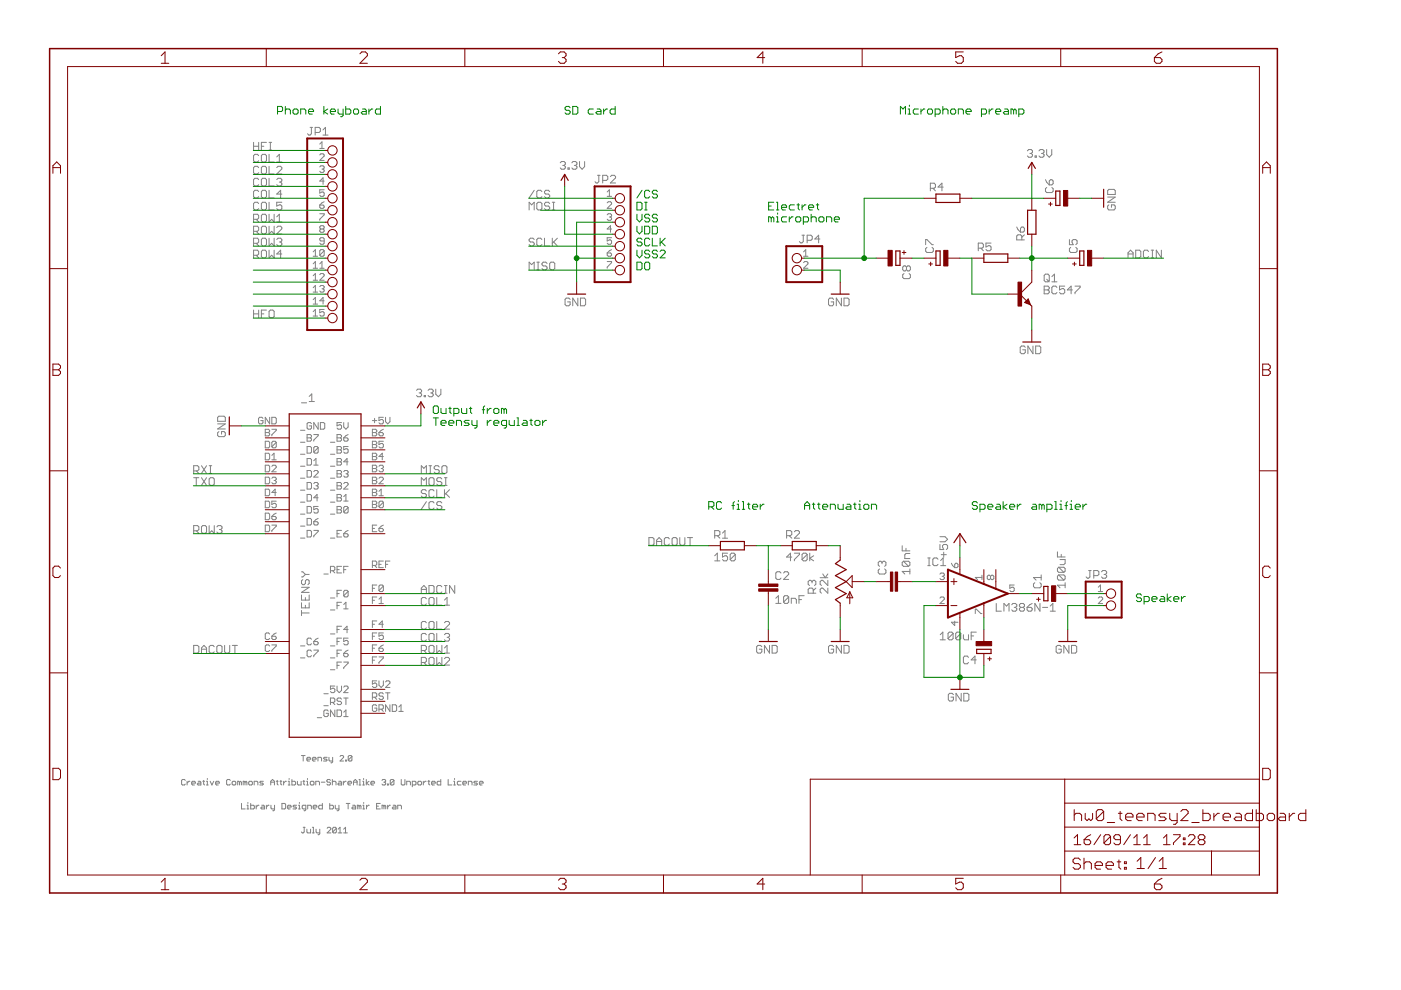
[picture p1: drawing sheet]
<svg xmlns="http://www.w3.org/2000/svg" width="297mm" height="210mm" viewBox="0 0 297 210" stroke-linecap="round" stroke-linejoin="round" font-family="sans-serif">
<g fill="#808080" stroke="#808080" stroke-width=".21">
<path d="M39.1 165.3l.2 .2z"/>
<path d="M38.7 165.3h.4z"/>
<path d="M38.5 165.5l.2-.2z"/>
<path d="M38.5 165.5v.7z"/>
<path d="M38.5 166.2l.2 .2z"/>
<path d="M38.7 166.4h.4z"/>
<path d="M39.1 166.4l.2-.2z"/>
<path d="M39.7 165.7v.7z"/>
<path d="M39.7 166l.4-.3z"/>
<path d="M40.1 165.7h.2z"/>
<path d="M40.9 166.4h.3z"/>
<path d="M40.6 166.2l.3 .2z"/>
<path d="M40.6 165.8v.4z"/>
<path d="M40.6 165.8l.3-.1z"/>
<path d="M40.9 165.7h.3z"/>
<path d="M41.2 165.7l.2 .1z"/>
<path d="M41.4 165.8v.2z"/>
<path d="M40.6 166h.8z"/>
<path d="M42 165.7h.4z"/>
<path d="M42.4 165.7l.2 .1z"/>
<path d="M42.6 165.8v.6z"/>
<path d="M42 166.4h.6z"/>
<path d="M41.8 166.2l.2 .2z"/>
<path d="M42 166l-.2 .2z"/>
<path d="M42 166h.6z"/>
<path d="M43.2 165.5v.7z"/>
<path d="M43.2 166.2l.2 .2z"/>
<path d="M43 165.7h.4z"/>
<path d="M43.8 165.7h.2z"/>
<path d="M44 165.7v.7z"/>
<path d="M43.8 166.4h.4z"/>
<path d="M44 165.1v.2z"/>
<path d="M44.6 165.7l.3 .7z"/>
<path d="M45.3 165.7l-.4 .7z"/>
<path d="M45.9 166.4h.4z"/>
<path d="M45.7 166.2l.2 .2z"/>
<path d="M45.7 165.8v.4z"/>
<path d="M45.7 165.8l.2-.1z"/>
<path d="M45.9 165.7h.4z"/>
<path d="M46.3 165.7l.2 .1z"/>
<path d="M46.5 165.8v.2z"/>
<path d="M45.7 166h.8z"/>
<path d="M48.6 165.3l.2 .2z"/>
<path d="M48.2 165.3h.4z"/>
<path d="M48 165.5l.2-.2z"/>
<path d="M48 165.5v.7z"/>
<path d="M48 166.2l.2 .2z"/>
<path d="M48.2 166.4h.4z"/>
<path d="M48.6 166.4l.2-.2z"/>
<path d="M49.4 166.4h.4z"/>
<path d="M49.8 166.4l.2-.2z"/>
<path d="M50 165.8v.4z"/>
<path d="M49.8 165.7l.2 .1z"/>
<path d="M49.4 165.7h.4z"/>
<path d="M49.2 165.8l.2-.1z"/>
<path d="M49.2 165.8v.4z"/>
<path d="M49.2 166.2l.2 .2z"/>
<path d="M50.4 165.7v.7z"/>
<path d="M50.4 165.7h.2z"/>
<path d="M50.6 165.7l.2 .1z"/>
<path d="M50.8 165.8v.6z"/>
<path d="M50.8 165.8l.2-.1z"/>
<path d="M51 165.7l.2 .1z"/>
<path d="M51.2 165.8v.6z"/>
<path d="M51.6 165.7v.7z"/>
<path d="M51.6 165.7h.2z"/>
<path d="M51.8 165.7l.1 .1z"/>
<path d="M51.9 165.8v.6z"/>
<path d="M51.9 165.8l.3-.1z"/>
<path d="M52.2 165.7l.1 .1z"/>
<path d="M52.3 165.8v.6z"/>
<path d="M52.9 166.4h.4z"/>
<path d="M53.3 166.4l.2-.2z"/>
<path d="M53.5 165.8v.4z"/>
<path d="M53.3 165.7l.2 .1z"/>
<path d="M52.9 165.7h.4z"/>
<path d="M52.9 165.7l-.2 .1z"/>
<path d="M52.7 165.8v.4z"/>
<path d="M52.7 166.2l.2 .2z"/>
<path d="M53.9 165.7v.7z"/>
<path d="M53.9 165.7h.6z"/>
<path d="M54.5 165.7l.2 .1z"/>
<path d="M54.7 165.8v.6z"/>
<path d="M55.1 166.4h.5z"/>
<path d="M55.6 166.4l.2-.2z"/>
<path d="M55.6 166l.2 .2z"/>
<path d="M55.3 166h.3z"/>
<path d="M55.1 165.8l.2 .2z"/>
<path d="M55.1 165.8l.2-.1z"/>
<path d="M55.3 165.7h.5z"/>
<path d="M57.4 165.7v.7z"/>
<path d="M57.4 165.7l.4-.4z"/>
<path d="M57.8 165.3l.4 .4z"/>
<path d="M58.2 165.7v.7z"/>
<path d="M57.4 165.8h.8z"/>
<path d="M58.8 165.5v.7z"/>
<path d="M58.8 166.2l.2 .2z"/>
<path d="M58.6 165.7h.4z"/>
<path d="M59.5 165.5v.7z"/>
<path d="M59.5 166.2l.3 .2z"/>
<path d="M59.4 165.7h.4z"/>
<path d="M60.1 165.7v.7z"/>
<path d="M60.5 165.7l-.4 .3z"/>
<path d="M60.5 165.7h.2z"/>
<path d="M61.1 165.7h.2z"/>
<path d="M61.3 165.7v.7z"/>
<path d="M61.1 166.4h.4z"/>
<path d="M61.3 165.1v.2z"/>
<path d="M61.9 165.3v1.1z"/>
<path d="M61.9 166.4h.6z"/>
<path d="M62.5 166.4l.2-.2z"/>
<path d="M62.7 165.8v.4z"/>
<path d="M62.5 165.7l.2 .1z"/>
<path d="M61.9 165.7h.6z"/>
<path d="M63.1 165.7v.5z"/>
<path d="M63.1 166.2l.1 .2z"/>
<path d="M63.2 166.4h.6z"/>
<path d="M63.8 165.7v.7z"/>
<path d="M64.4 165.5v.7z"/>
<path d="M64.4 166.2l.2 .2z"/>
<path d="M64.2 165.7h.4z"/>
<path d="M65 165.7h.2z"/>
<path d="M65.2 165.7v.7z"/>
<path d="M65 166.4h.4z"/>
<path d="M65.2 165.1v.2z"/>
<path d="M66 166.4h.4z"/>
<path d="M66.4 166.4l.2-.2z"/>
<path d="M66.6 165.8v.4z"/>
<path d="M66.4 165.7l.2 .1z"/>
<path d="M66 165.7h.4z"/>
<path d="M66 165.7l-.2 .1z"/>
<path d="M65.8 165.8v.4z"/>
<path d="M65.8 166.2l.2 .2z"/>
<path d="M67 165.7v.7z"/>
<path d="M67 165.7h.5z"/>
<path d="M67.5 165.7l.2 .1z"/>
<path d="M67.7 165.8v.6z"/>
<path d="M68.1 165.8h.8z"/>
<path d="M69.9 165.3l.2 .2z"/>
<path d="M69.5 165.3h.4z"/>
<path d="M69.5 165.3l-.2 .2z"/>
<path d="M69.3 165.5v.2z"/>
<path d="M69.3 165.7l.2 .1z"/>
<path d="M69.5 165.8h.4z"/>
<path d="M69.9 165.8l.2 .2z"/>
<path d="M70.1 166v.2z"/>
<path d="M70.1 166.2l-.2 .2z"/>
<path d="M69.5 166.4h.4z"/>
<path d="M69.3 166.2l.2 .2z"/>
<path d="M70.5 165.3v1.1z"/>
<path d="M70.5 165.8l.2-.1z"/>
<path d="M70.7 165.7h.3z"/>
<path d="M71 165.7l.2 .1z"/>
<path d="M71.2 165.8v.6z"/>
<path d="M71.8 165.7h.4z"/>
<path d="M72.2 165.7l.2 .1z"/>
<path d="M72.4 165.8v.6z"/>
<path d="M71.8 166.4h.6z"/>
<path d="M71.6 166.2l.2 .2z"/>
<path d="M71.8 166l-.2 .2z"/>
<path d="M71.8 166h.6z"/>
<path d="M72.8 165.7v.7z"/>
<path d="M72.8 166l.4-.3z"/>
<path d="M73.2 165.7h.2z"/>
<path d="M74 166.4h.4z"/>
<path d="M73.8 166.2l.2 .2z"/>
<path d="M73.8 165.8v.4z"/>
<path d="M73.8 165.8l.2-.1z"/>
<path d="M74 165.7h.4z"/>
<path d="M74.4 165.7l.1 .1z"/>
<path d="M74.5 165.8v.2z"/>
<path d="M73.8 166h.7z"/>
<path d="M75 165.7v.7z"/>
<path d="M75 165.7l.3-.4z"/>
<path d="M75.3 165.3l.4 .4z"/>
<path d="M75.7 165.7v.7z"/>
<path d="M75 165.8h.7z"/>
<path d="M76.1 165.3h.2z"/>
<path d="M76.3 165.3v1.1z"/>
<path d="M76.1 166.4h.4z"/>
<path d="M76.9 165.7h.2z"/>
<path d="M77.1 165.7v.7z"/>
<path d="M76.9 166.4h.4z"/>
<path d="M77.1 165.1v.2z"/>
<path d="M77.7 165.3v1.1z"/>
<path d="M77.7 166l.6 .4z"/>
<path d="M77.7 166l.6-.3z"/>
<path d="M78.8 166.4h.4z"/>
<path d="M78.6 166.2l.2 .2z"/>
<path d="M78.6 165.8v.4z"/>
<path d="M78.6 165.8l.2-.1z"/>
<path d="M78.8 165.7h.4z"/>
<path d="M79.2 165.7l.2 .1z"/>
<path d="M79.4 165.8v.2z"/>
<path d="M78.6 166h.8z"/>
<path d="M81 165.5l.2-.2z"/>
<path d="M81.2 165.3h.4z"/>
<path d="M81.6 165.3l.2 .2z"/>
<path d="M81.8 165.5v.2z"/>
<path d="M81.8 165.7l-.2 .1z"/>
<path d="M81.4 165.8h.2z"/>
<path d="M81.6 165.8l.2 .2z"/>
<path d="M81.8 166v.2z"/>
<path d="M81.8 166.2l-.2 .2z"/>
<path d="M81.2 166.4h.4z"/>
<path d="M81 166.2l.2 .2z"/>
<path d="M82.1 166.2v.2z"/>
<path d="M82.1 166.2h.2z"/>
<path d="M82.3 166.2v.2z"/>
<path d="M82.1 166.4h.2z"/>
<path d="M82.7 165.5v.7z"/>
<path d="M82.7 165.5l.2-.2z"/>
<path d="M82.9 165.3h.4z"/>
<path d="M83.3 165.3l.2 .2z"/>
<path d="M83.5 165.5v.7z"/>
<path d="M83.3 166.4l.2-.2z"/>
<path d="M82.9 166.4h.4z"/>
<path d="M82.7 166.2l.2 .2z"/>
<path d="M82.7 166.2l.8-.7z"/>
<path d="M85.1 165.3v.9z"/>
<path d="M85.1 166.2l.2 .2z"/>
<path d="M85.3 166.4h.4z"/>
<path d="M85.7 166.4l.2-.2z"/>
<path d="M85.9 165.3v.9z"/>
<path d="M86.2 165.7v.7z"/>
<path d="M86.2 165.7h.6z"/>
<path d="M86.8 165.7l.2 .1z"/>
<path d="M87 165.8v.6z"/>
<path d="M87.4 165.7v1.1z"/>
<path d="M87.4 165.7h.6z"/>
<path d="M88 165.7l.2 .1z"/>
<path d="M88.2 165.8v.4z"/>
<path d="M88 166.4l.2-.2z"/>
<path d="M87.4 166.4h.6z"/>
<path d="M88.8 166.4h.4z"/>
<path d="M89.2 166.4l.2-.2z"/>
<path d="M89.4 165.8v.4z"/>
<path d="M89.2 165.7l.2 .1z"/>
<path d="M88.8 165.7h.4z"/>
<path d="M88.8 165.7l-.2 .1z"/>
<path d="M88.6 165.8v.4z"/>
<path d="M88.6 166.2l.2 .2z"/>
<path d="M89.7 165.7v.7z"/>
<path d="M89.7 166l.4-.3z"/>
<path d="M90.1 165.7h.2z"/>
<path d="M90.9 165.5v.7z"/>
<path d="M90.9 166.2l.2 .2z"/>
<path d="M90.7 165.7h.4z"/>
<path d="M91.7 166.4h.4z"/>
<path d="M91.5 166.2l.2 .2z"/>
<path d="M91.5 165.8v.4z"/>
<path d="M91.5 165.8l.2-.1z"/>
<path d="M91.7 165.7h.4z"/>
<path d="M92.1 165.7l.2 .1z"/>
<path d="M92.3 165.8v.2z"/>
<path d="M91.5 166h.8z"/>
<path d="M93.5 165.3v1.1z"/>
<path d="M92.9 166.4h.6z"/>
<path d="M92.7 166.2l.2 .2z"/>
<path d="M92.7 165.8v.4z"/>
<path d="M92.7 165.8l.2-.1z"/>
<path d="M92.9 165.7h.6z"/>
<path d="M95 165.3v1.1z"/>
<path d="M95 166.4h.8z"/>
<path d="M96.2 165.7h.2z"/>
<path d="M96.4 165.7v.7z"/>
<path d="M96.2 166.4h.4z"/>
<path d="M96.4 165.1v.2z"/>
<path d="M97.2 165.7h.5z"/>
<path d="M97 165.8l.2-.1z"/>
<path d="M97 165.8v.4z"/>
<path d="M97 166.2l.2 .2z"/>
<path d="M97.2 166.4h.5z"/>
<path d="M98.3 166.4h.4z"/>
<path d="M98.1 166.2l.2 .2z"/>
<path d="M98.1 165.8v.4z"/>
<path d="M98.1 165.8l.2-.1z"/>
<path d="M98.3 165.7h.4z"/>
<path d="M98.7 165.7l.2 .1z"/>
<path d="M98.9 165.8v.2z"/>
<path d="M98.1 166h.8z"/>
<path d="M99.3 165.7v.7z"/>
<path d="M99.3 165.7h.6z"/>
<path d="M99.9 165.7l.2 .1z"/>
<path d="M100.1 165.8v.6z"/>
<path d="M100.5 166.4h.5z"/>
<path d="M101 166.4l.2-.2z"/>
<path d="M101 166l.2 .2z"/>
<path d="M100.7 166h.3z"/>
<path d="M100.5 165.8l.2 .2z"/>
<path d="M100.5 165.8l.2-.1z"/>
<path d="M100.7 165.7h.5z"/>
<path d="M101.8 166.4h.4z"/>
<path d="M101.6 166.2l.2 .2z"/>
<path d="M101.6 165.8v.4z"/>
<path d="M101.6 165.8l.2-.1z"/>
<path d="M101.8 165.7h.4z"/>
<path d="M102.2 165.7l.2 .1z"/>
<path d="M102.4 165.8v.2z"/>
<path d="M101.6 166h.8z"/>
<path d="M64.3 160.2v1.2z"/>
<path d="M63.9 160.2h.8z"/>
<path d="M65.3 161.4h.4z"/>
<path d="M65.1 161.2l.2 .2z"/>
<path d="M65.1 160.8v.4z"/>
<path d="M65.1 160.8l.2-.2z"/>
<path d="M65.3 160.6h.4z"/>
<path d="M65.7 160.6l.1 .2z"/>
<path d="M65.8 160.8v.2z"/>
<path d="M65.1 161h.7z"/>
<path d="M66.4 161.4h.4z"/>
<path d="M66.2 161.2l.2 .2z"/>
<path d="M66.2 160.8v.4z"/>
<path d="M66.2 160.8l.2-.2z"/>
<path d="M66.4 160.6h.4z"/>
<path d="M66.8 160.6l.2 .2z"/>
<path d="M67 160.8v.2z"/>
<path d="M66.2 161h.8z"/>
<path d="M67.4 160.6v.8z"/>
<path d="M67.4 160.6h.6z"/>
<path d="M68 160.6l.2 .2z"/>
<path d="M68.2 160.8v.6z"/>
<path d="M68.6 161.4h.6z"/>
<path d="M69.2 161.4l.2-.2z"/>
<path d="M69.2 161l.2 .2z"/>
<path d="M68.8 161h.4z"/>
<path d="M68.6 160.8l.2 .2z"/>
<path d="M68.6 160.8l.2-.2z"/>
<path d="M68.8 160.6h.6z"/>
<path d="M69.7 160.6v.6z"/>
<path d="M69.7 161.2l.2 .2z"/>
<path d="M69.9 161.4h.6z"/>
<path d="M70.5 160.6v.9z"/>
<path d="M70.5 161.5l-.2 .2z"/>
<path d="M70.1 161.7h.2z"/>
<path d="M72.1 161.4h.8z"/>
<path d="M72.9 160.6l-.8 .8z"/>
<path d="M72.9 160.4v.2z"/>
<path d="M72.7 160.2l.2 .2z"/>
<path d="M72.3 160.2h.4z"/>
<path d="M72.3 160.2l-.2 .2z"/>
<path d="M73.3 161.2v.2z"/>
<path d="M73.3 161.2h.1z"/>
<path d="M73.4 161.2v.2z"/>
<path d="M73.3 161.4h.1z"/>
<path d="M73.8 160.4v.8z"/>
<path d="M73.8 160.4l.2-.2z"/>
<path d="M74 160.2h.4z"/>
<path d="M74.4 160.2l.2 .2z"/>
<path d="M74.6 160.4v.8z"/>
<path d="M74.4 161.4l.2-.2z"/>
<path d="M74 161.4h.4z"/>
<path d="M73.8 161.2l.2 .2z"/>
<path d="M73.8 161.2l.8-.8z"/>
<path d="M51.2 170.3v1.2z"/>
<path d="M51.2 171.5h.8z"/>
<path d="M52.4 170.7h.2z"/>
<path d="M52.6 170.7v.8z"/>
<path d="M52.4 171.5h.4z"/>
<path d="M52.6 170.1v.2z"/>
<path d="M53.1 170.3v1.2z"/>
<path d="M53.1 171.5h.6z"/>
<path d="M53.7 171.5l.2-.2z"/>
<path d="M53.9 170.9v.4z"/>
<path d="M53.7 170.7l.2 .2z"/>
<path d="M53.1 170.7h.6z"/>
<path d="M54.3 170.7v.8z"/>
<path d="M54.3 171.1l.4-.4z"/>
<path d="M54.7 170.7h.2z"/>
<path d="M55.5 170.7h.4z"/>
<path d="M55.9 170.7l.2 .2z"/>
<path d="M56.1 170.9v.6z"/>
<path d="M55.5 171.5h.6z"/>
<path d="M55.3 171.3l.2 .2z"/>
<path d="M55.3 171.3l.2-.2z"/>
<path d="M55.5 171.1h.6z"/>
<path d="M56.5 170.7v.8z"/>
<path d="M56.9 170.7l-.4 .4z"/>
<path d="M56.9 170.7h.1z"/>
<path d="M57.4 170.7v.6z"/>
<path d="M57.4 171.3l.2 .2z"/>
<path d="M57.6 171.5h.6z"/>
<path d="M58.2 170.7v1z"/>
<path d="M58.2 171.7l-.2 .2z"/>
<path d="M57.8 171.9h.2z"/>
<path d="M59.8 170.3v1.2z"/>
<path d="M59.8 171.5h.6z"/>
<path d="M60.4 171.5l.2-.2z"/>
<path d="M60.6 170.5v.8z"/>
<path d="M60.4 170.3l.2 .2z"/>
<path d="M59.8 170.3h.6z"/>
<path d="M61.2 171.5h.3z"/>
<path d="M60.9 171.3l.3 .2z"/>
<path d="M60.9 170.9v.4z"/>
<path d="M60.9 170.9l.3-.2z"/>
<path d="M61.2 170.7h.3z"/>
<path d="M61.5 170.7l.2 .2z"/>
<path d="M61.7 170.9v.2z"/>
<path d="M60.9 171.1h.8z"/>
<path d="M62.1 171.5h.6z"/>
<path d="M62.7 171.5l.2-.2z"/>
<path d="M62.7 171.1l.2 .2z"/>
<path d="M62.3 171.1h.4z"/>
<path d="M62.1 170.9l.2 .2z"/>
<path d="M62.1 170.9l.2-.2z"/>
<path d="M62.3 170.7h.6z"/>
<path d="M63.3 170.7h.2z"/>
<path d="M63.5 170.7v.8z"/>
<path d="M63.3 171.5h.4z"/>
<path d="M63.5 170.1v.2z"/>
<path d="M64.5 171.9h.1z"/>
<path d="M64.6 171.9l.2-.2z"/>
<path d="M64.8 170.7v1z"/>
<path d="M64.3 170.7h.5z"/>
<path d="M64.3 170.7l-.2 .2z"/>
<path d="M64.1 170.9v.4z"/>
<path d="M64.1 171.3l.2 .2z"/>
<path d="M64.3 171.5h.5z"/>
<path d="M65.2 170.7v.8z"/>
<path d="M65.2 170.7h.6z"/>
<path d="M65.8 170.7l.2 .2z"/>
<path d="M66 170.9v.6z"/>
<path d="M66.6 171.5h.4z"/>
<path d="M66.4 171.3l.2 .2z"/>
<path d="M66.4 170.9v.4z"/>
<path d="M66.4 170.9l.2-.2z"/>
<path d="M66.6 170.7h.4z"/>
<path d="M67 170.7l.2 .2z"/>
<path d="M67.2 170.9v.2z"/>
<path d="M66.4 171.1h.8z"/>
<path d="M68.3 170.3v1.2z"/>
<path d="M67.8 171.5h.5z"/>
<path d="M67.6 171.3l.2 .2z"/>
<path d="M67.6 170.9v.4z"/>
<path d="M67.6 170.9l.2-.2z"/>
<path d="M67.8 170.7h.5z"/>
<path d="M69.9 170.3v1.2z"/>
<path d="M69.9 171.5h.6z"/>
<path d="M70.5 171.5l.2-.2z"/>
<path d="M70.7 170.9v.4z"/>
<path d="M70.5 170.7l.2 .2z"/>
<path d="M69.9 170.7h.6z"/>
<path d="M71.1 170.7v.6z"/>
<path d="M71.1 171.3l.2 .2z"/>
<path d="M71.3 171.5h.6z"/>
<path d="M71.9 170.7v1z"/>
<path d="M71.9 171.7l-.2 .2z"/>
<path d="M71.5 171.9h.2z"/>
<path d="M73.8 170.3v1.2z"/>
<path d="M73.4 170.3h.8z"/>
<path d="M74.8 170.7h.4z"/>
<path d="M75.2 170.7l.2 .2z"/>
<path d="M75.4 170.9v.6z"/>
<path d="M74.8 171.5h.6z"/>
<path d="M74.6 171.3l.2 .2z"/>
<path d="M74.8 171.1l-.2 .2z"/>
<path d="M74.8 171.1h.6z"/>
<path d="M75.8 170.7v.8z"/>
<path d="M75.8 170.7h.1z"/>
<path d="M75.9 170.7l.2 .2z"/>
<path d="M76.1 170.9v.6z"/>
<path d="M76.1 170.9l.2-.2z"/>
<path d="M76.3 170.7l.2 .2z"/>
<path d="M76.5 170.9v.6z"/>
<path d="M76.9 170.7h.2z"/>
<path d="M77.1 170.7v.8z"/>
<path d="M76.9 171.5h.4z"/>
<path d="M77.1 170.1v.2z"/>
<path d="M77.7 170.7v.8z"/>
<path d="M78.1 170.7l-.4 .4z"/>
<path d="M78.1 170.7h.2z"/>
<path d="M79.8 170.3h.8z"/>
<path d="M79.8 170.3v1.2z"/>
<path d="M79.8 171.5h.8z"/>
<path d="M79.8 170.9h.4z"/>
<path d="M81 170.7v.8z"/>
<path d="M81 170.7h.2z"/>
<path d="M81.2 170.7l.2 .2z"/>
<path d="M81.4 170.9v.6z"/>
<path d="M81.4 170.9l.2-.2z"/>
<path d="M81.6 170.7l.2 .2z"/>
<path d="M81.8 170.9v.6z"/>
<path d="M82.2 170.7v.8z"/>
<path d="M82.6 170.7l-.4 .4z"/>
<path d="M82.6 170.7h.2z"/>
<path d="M83.4 170.7h.3z"/>
<path d="M83.7 170.7l.2 .2z"/>
<path d="M83.9 170.9v.6z"/>
<path d="M83.4 171.5h.5z"/>
<path d="M83.2 171.3l.2 .2z"/>
<path d="M83.4 171.1l-.2 .2z"/>
<path d="M83.4 171.1h.5z"/>
<path d="M84.3 170.7v.8z"/>
<path d="M84.3 170.7h.6z"/>
<path d="M84.9 170.7l.2 .2z"/>
<path d="M85.1 170.9v.6z"/>
<path d="M63.9 176.4l.2 .2z"/>
<path d="M64.1 176.6h.2z"/>
<path d="M64.3 176.6l.2-.2z"/>
<path d="M64.5 175.4v1z"/>
<path d="M64.3 175.4h.4z"/>
<path d="M65.1 175.8v.6z"/>
<path d="M65.1 176.4l.2 .2z"/>
<path d="M65.3 176.6h.5z"/>
<path d="M65.8 175.8v.8z"/>
<path d="M66.2 175.4h.2z"/>
<path d="M66.4 175.4v1.2z"/>
<path d="M66.2 176.6h.4z"/>
<path d="M67 175.8v.6z"/>
<path d="M67 176.4l.2 .2z"/>
<path d="M67.2 176.6h.6z"/>
<path d="M67.8 175.8v1z"/>
<path d="M67.8 176.8l-.2 .2z"/>
<path d="M67.4 177h.2z"/>
<path d="M69.4 176.6h.7z"/>
<path d="M69.4 176.6l.7-.8z"/>
<path d="M70.1 175.6v.2z"/>
<path d="M69.9 175.4l.2 .2z"/>
<path d="M69.6 175.4h.3z"/>
<path d="M69.6 175.4l-.2 .2z"/>
<path d="M70.5 175.6v.8z"/>
<path d="M70.7 175.4l-.2 .2z"/>
<path d="M70.7 175.4h.4z"/>
<path d="M71.1 175.4l.2 .2z"/>
<path d="M71.3 175.6v.8z"/>
<path d="M71.3 176.4l-.2 .2z"/>
<path d="M70.7 176.6h.4z"/>
<path d="M70.5 176.4l.2 .2z"/>
<path d="M70.5 176.4l.8-.8z"/>
<path d="M71.7 175.8l.4-.4z"/>
<path d="M72.1 175.4v1.2z"/>
<path d="M71.7 176.6h.8z"/>
<path d="M72.9 175.8l.4-.4z"/>
<path d="M73.3 175.4v1.2z"/>
<path d="M72.9 176.6h.7z"/>
<path d="M63.9 130h1.7z"/>
<path d="M63.9 129.4v1.1z"/>
<path d="M63.9 127.8v1.1z"/>
<path d="M63.9 128.9h1.7z"/>
<path d="M65.6 127.8v1.1z"/>
<path d="M64.7 128.3v.6z"/>
<path d="M63.9 126.2v1z"/>
<path d="M63.9 127.2h1.7z"/>
<path d="M65.6 126.2v1z"/>
<path d="M64.7 126.7v.5z"/>
<path d="M63.9 125.6h1.7z"/>
<path d="M63.9 125.6l1.7-1.1z"/>
<path d="M63.9 124.5h1.7z"/>
<path d="M63.9 123.1l.3-.2z"/>
<path d="M63.9 123.1v.6z"/>
<path d="M63.9 123.7l.3 .3z"/>
<path d="M64.2 124h.3z"/>
<path d="M64.5 124l.2-.3z"/>
<path d="M64.7 123.1v.6z"/>
<path d="M64.7 123.1l.3-.2z"/>
<path d="M65 122.9h.3z"/>
<path d="M65.3 122.9l.3 .2z"/>
<path d="M65.6 123.1v.6z"/>
<path d="M65.6 123.7l-.3 .3z"/>
<path d="M63.9 122.3h.3z"/>
<path d="M64.2 122.3l.5-.5z"/>
<path d="M64.2 121.2l.5 .6z"/>
<path d="M63.9 121.2h.3z"/>
<path d="M64.7 121.8h.9z"/>
<path d="M46.1 91.8l.3-.3z"/>
<path d="M46.1 91.8v.5z"/>
<path d="M46.1 92.3l.3 .3z"/>
<path d="M46.4 92.6h1.1z"/>
<path d="M47.5 92.6l.3-.3z"/>
<path d="M47.8 91.8v.5z"/>
<path d="M47.5 91.5l.3 .3z"/>
<path d="M47 91.5h.5z"/>
<path d="M47 91.5v.6z"/>
<path d="M46.1 91h1.7z"/>
<path d="M46.1 91l1.7-1.1z"/>
<path d="M46.1 89.9h1.7z"/>
<path d="M46.1 89.3h1.7z"/>
<path d="M47.8 88.5v.8z"/>
<path d="M47.5 88.2l.3 .3z"/>
<path d="M46.4 88.2h1.1z"/>
<path d="M46.1 88.5l.3-.3z"/>
<path d="M46.1 88.5v.8z"/>
<path d="M88.3 82.8l.3-.3z"/>
<path d="M88.6 82.5h.5z"/>
<path d="M89.1 82.5l.3 .3z"/>
<path d="M89.4 82.8v.2z"/>
<path d="M89.4 83l-.3 .3z"/>
<path d="M88.9 83.3h.2z"/>
<path d="M89.1 83.3l.3 .3z"/>
<path d="M89.4 83.6v.3z"/>
<path d="M89.1 84.1l.3-.2z"/>
<path d="M88.6 84.1h.5z"/>
<path d="M88.3 83.9l.3 .2z"/>
<path d="M89.9 83.9v.2z"/>
<path d="M89.9 83.9h.3z"/>
<path d="M90.2 83.9v.2z"/>
<path d="M89.9 84.1h.3z"/>
<path d="M90.8 82.8l.2-.3z"/>
<path d="M91 82.5h.6z"/>
<path d="M91.6 82.5l.2 .3z"/>
<path d="M91.8 82.8v.2z"/>
<path d="M91.6 83.3l.2-.3z"/>
<path d="M91.3 83.3h.3z"/>
<path d="M91.6 83.3l.2 .3z"/>
<path d="M91.8 83.6v.3z"/>
<path d="M91.6 84.1l.2-.2z"/>
<path d="M91 84.1h.6z"/>
<path d="M90.8 83.9l.2 .2z"/>
<path d="M92.4 82.5v1.1z"/>
<path d="M92.4 83.6l.5 .5z"/>
<path d="M92.9 84.1l.6-.5z"/>
<path d="M93.5 82.5v1.1z"/>
<path d="M200.1 117.1v1.1z"/>
<path d="M199.6 117.6h1z"/>
<path d="M199.3 115.4v1.1z"/>
<path d="M199.3 116.5h.8z"/>
<path d="M199.8 116l.3 .5z"/>
<path d="M199.8 115.7v.3z"/>
<path d="M199.8 115.7l.3-.3z"/>
<path d="M200.1 115.4h.5z"/>
<path d="M200.6 115.4l.3 .3z"/>
<path d="M200.9 115.7v.5z"/>
<path d="M200.9 116.2l-.3 .3z"/>
<path d="M199.3 114.9h1.1z"/>
<path d="M200.4 114.9l.5-.6z"/>
<path d="M200.4 113.8l.5 .5z"/>
<path d="M199.3 113.8h1.1z"/>
<path d="M120.6 63.2l.3 .3z"/>
<path d="M120.1 63.2h.5z"/>
<path d="M120.1 63.2l-.3 .3z"/>
<path d="M119.8 63.5v1.1z"/>
<path d="M119.8 64.6l.3 .2z"/>
<path d="M120.1 64.8h.5z"/>
<path d="M120.6 64.8l.3-.2z"/>
<path d="M120.9 64v.6z"/>
<path d="M120.3 64h.6z"/>
<path d="M121.4 63.2v1.6z"/>
<path d="M121.4 63.2l1.1 1.6z"/>
<path d="M122.5 63.2v1.6z"/>
<path d="M123.1 63.2v1.6z"/>
<path d="M123.1 64.8h.8z"/>
<path d="M123.9 64.8l.3-.2z"/>
<path d="M124.2 63.5v1.1z"/>
<path d="M123.9 63.2l.3 .3z"/>
<path d="M123.1 63.2h.8z"/>
<path d="M119 34.2l-.2 .3z"/>
<path d="M119 34.2h.6z"/>
<path d="M119.6 34.2l.3 .3z"/>
<path d="M119.9 34.5v.3z"/>
<path d="M119.9 34.8l-.3 .3z"/>
<path d="M119.3 35.1h.3z"/>
<path d="M119.6 35.1l.3 .2z"/>
<path d="M119.9 35.3v.3z"/>
<path d="M119.9 35.6l-.3 .3z"/>
<path d="M119 35.9h.6z"/>
<path d="M118.8 35.6l.2 .3z"/>
<path d="M120.4 35.6v.3z"/>
<path d="M120.4 35.6h.3z"/>
<path d="M120.7 35.6v.3z"/>
<path d="M120.4 35.9h.3z"/>
<path d="M121.5 34.2l-.3 .3z"/>
<path d="M121.5 34.2h.5z"/>
<path d="M122 34.2l.3 .3z"/>
<path d="M122.3 34.5v.3z"/>
<path d="M122.3 34.8l-.3 .3z"/>
<path d="M121.8 35.1h.2z"/>
<path d="M122 35.1l.3 .2z"/>
<path d="M122.3 35.3v.3z"/>
<path d="M122 35.9l.3-.3z"/>
<path d="M121.5 35.9h.5z"/>
<path d="M121.2 35.6l.3 .3z"/>
<path d="M122.9 34.2v1.1z"/>
<path d="M122.9 35.3l.5 .6z"/>
<path d="M124 35.3l-.6 .6z"/>
<path d="M124 34.2v1.1z"/>
<path d="M211.2 128v1.6z"/>
<path d="M211.2 129.6h1.1z"/>
<path d="M212.9 128v1.6z"/>
<path d="M212.9 128l.5 .5z"/>
<path d="M213.9 128l-.5 .5z"/>
<path d="M213.9 128v1.6z"/>
<path d="M214.8 128l-.3 .2z"/>
<path d="M214.8 128h.5z"/>
<path d="M215.3 128l.3 .2z"/>
<path d="M215.6 128.2v.3z"/>
<path d="M215.6 128.5l-.3 .3z"/>
<path d="M215 128.8h.3z"/>
<path d="M215.3 128.8l.3 .2z"/>
<path d="M215.6 129v.3z"/>
<path d="M215.6 129.3l-.3 .3z"/>
<path d="M214.8 129.6h.5z"/>
<path d="M214.5 129.3l.3 .3z"/>
<path d="M216.1 128.2l.3-.2z"/>
<path d="M216.4 128h.5z"/>
<path d="M216.9 128l.3 .2z"/>
<path d="M217.2 128.2v.3z"/>
<path d="M217.2 128.5l-.3 .3z"/>
<path d="M216.9 128.8l.3 .2z"/>
<path d="M217.2 129v.3z"/>
<path d="M217.2 129.3l-.3 .3z"/>
<path d="M216.4 129.6h.5z"/>
<path d="M216.1 129.3l.3 .3z"/>
<path d="M216.1 129v.3z"/>
<path d="M216.1 129l.3-.2z"/>
<path d="M216.1 128.5l.3 .3z"/>
<path d="M216.1 128.2v.3z"/>
<path d="M216.4 128.8h.5z"/>
<path d="M218.3 128.2l.5-.2z"/>
<path d="M217.8 128.8l.5-.6z"/>
<path d="M217.8 128.8v.5z"/>
<path d="M217.8 129.3l.2 .3z"/>
<path d="M218 129.6h.6z"/>
<path d="M218.8 129.3l-.2 .3z"/>
<path d="M218.8 129v.3z"/>
<path d="M218.6 128.8l.2 .2z"/>
<path d="M217.8 128.8h.8z"/>
<path d="M219.4 128v1.6z"/>
<path d="M219.4 128l1.1 1.6z"/>
<path d="M220.5 128v1.6z"/>
<path d="M221 128.8h1.1z"/>
<path d="M222.7 128.5l.5-.5z"/>
<path d="M223.2 128v1.6z"/>
<path d="M222.7 129.6h1.1z"/>
<path d="M224.2 124.1l.5 .5z"/>
<path d="M224.2 124.1h1.6z"/>
<path d="M225.8 123.5v1.1z"/>
<path d="M224.5 123h1.1z"/>
<path d="M224.2 122.7l.3 .3z"/>
<path d="M224.2 122.2v.5z"/>
<path d="M224.2 122.2l.3-.3z"/>
<path d="M224.5 121.9h1.1z"/>
<path d="M225.6 121.9l.2 .3z"/>
<path d="M225.8 122.2v.5z"/>
<path d="M225.8 122.7l-.2 .3z"/>
<path d="M224.5 121.9l1.1 1.1z"/>
<path d="M224.5 121.3h1.1z"/>
<path d="M224.2 121.1l.3 .2z"/>
<path d="M224.2 120.5v.6z"/>
<path d="M224.2 120.5l.3-.2z"/>
<path d="M224.5 120.3h1.1z"/>
<path d="M225.6 120.3l.2 .2z"/>
<path d="M225.8 120.5v.6z"/>
<path d="M225.6 121.3l.2-.2z"/>
<path d="M224.5 120.3l1.1 1z"/>
<path d="M224.7 119.7h.9z"/>
<path d="M225.6 119.7l.2-.3z"/>
<path d="M225.8 118.6v.8z"/>
<path d="M224.7 118.6h1.1z"/>
<path d="M224.2 118.1h1.6z"/>
<path d="M224.2 117v1.1z"/>
<path d="M225 117.5v.6z"/>
<path d="M224.7 136.8l.3 .3z"/>
<path d="M224.2 136.8h.5z"/>
<path d="M224.2 136.8l-.3 .3z"/>
<path d="M223.9 137.1v1.1z"/>
<path d="M223.9 138.2l.3 .3z"/>
<path d="M224.2 138.5h.5z"/>
<path d="M224.7 138.5l.3-.3z"/>
<path d="M225 137.6v.6z"/>
<path d="M224.5 137.6h.5z"/>
<path d="M225.6 136.8v1.7z"/>
<path d="M225.6 136.8l1 1.7z"/>
<path d="M226.6 136.8v1.7z"/>
<path d="M227.2 136.8v1.7z"/>
<path d="M227.2 138.5h.8z"/>
<path d="M228 138.5l.3-.3z"/>
<path d="M228.3 137.1v1.1z"/>
<path d="M228 136.8l.3 .3z"/>
<path d="M227.2 136.8h.8z"/>
<path d="M151.5 117.8l.6-.5z"/>
<path d="M152.1 117.3v1.6z"/>
<path d="M151.5 118.9h1.1z"/>
<path d="M153.2 117.3h1.1z"/>
<path d="M153.2 117.3v.8z"/>
<path d="M153.2 118.1l.5-.3z"/>
<path d="M153.7 117.8h.3z"/>
<path d="M154 117.8l.3 .3z"/>
<path d="M154.3 118.1v.5z"/>
<path d="M154.3 118.6l-.3 .3z"/>
<path d="M153.5 118.9h.5z"/>
<path d="M153.2 118.6l.3 .3z"/>
<path d="M154.8 117.6v1z"/>
<path d="M154.8 117.6l.3-.3z"/>
<path d="M155.1 117.3h.5z"/>
<path d="M155.6 117.3l.3 .3z"/>
<path d="M155.9 117.6v1z"/>
<path d="M155.9 118.6l-.3 .3z"/>
<path d="M155.1 118.9h.5z"/>
<path d="M154.8 118.6l.3 .3z"/>
<path d="M154.8 118.6l1.1-1z"/>
<path d="M167.6 117.3v1.6z"/>
<path d="M167.6 117.3l-.8 .8z"/>
<path d="M166.8 118.1h1.1z"/>
<path d="M168.4 117.3h1.1z"/>
<path d="M169.5 117.3v.3z"/>
<path d="M169.5 117.6l-1.1 1z"/>
<path d="M168.4 118.6v.3z"/>
<path d="M170.1 117.6v1z"/>
<path d="M170.1 117.6l.2-.3z"/>
<path d="M170.3 117.3h.6z"/>
<path d="M170.9 117.3l.2 .3z"/>
<path d="M171.1 117.6v1z"/>
<path d="M171.1 118.6l-.2 .3z"/>
<path d="M170.3 118.9h.6z"/>
<path d="M170.1 118.6l.2 .3z"/>
<path d="M170.1 118.6l1-1z"/>
<path d="M171.7 117.3v1.6z"/>
<path d="M171.7 118.4l.8 .5z"/>
<path d="M171.7 118.4l.8-.6z"/>
<path d="M165 126.3l-.5 .6z"/>
<path d="M165 126.3v1.6z"/>
<path d="M164.5 127.9h1.1z"/>
<path d="M166.1 126.6v1.1z"/>
<path d="M166.4 126.3l-.3 .3z"/>
<path d="M166.4 126.3h.5z"/>
<path d="M166.9 126.3l.3 .3z"/>
<path d="M167.2 126.6v1.1z"/>
<path d="M166.9 127.9l.3-.2z"/>
<path d="M166.4 127.9h.5z"/>
<path d="M166.1 127.7l.3 .2z"/>
<path d="M166.1 127.7l1.1-1.1z"/>
<path d="M167.8 126.9v1z"/>
<path d="M167.8 126.9h.8z"/>
<path d="M168.6 126.9l.2 .2z"/>
<path d="M168.8 127.1v.8z"/>
<path d="M169.4 126.3v1.6z"/>
<path d="M169.4 126.3h1.1z"/>
<path d="M169.4 127.1h.5z"/>
<path d="M191.3 121.2l.5 .5z"/>
<path d="M191.3 121.2h1.6z"/>
<path d="M192.9 120.6v1.1z"/>
<path d="M191.6 120.1h1z"/>
<path d="M191.3 119.8l.3 .3z"/>
<path d="M191.3 119.3v.5z"/>
<path d="M191.3 119.3l.3-.3z"/>
<path d="M191.6 119h1z"/>
<path d="M192.6 119l.3 .3z"/>
<path d="M192.9 119.3v.5z"/>
<path d="M192.6 120.1l.3-.3z"/>
<path d="M191.6 119l1 1.1z"/>
<path d="M191.8 118.4h1.1z"/>
<path d="M191.8 117.6v.8z"/>
<path d="M192.1 117.3l-.3 .3z"/>
<path d="M192.1 117.3h.8z"/>
<path d="M191.3 116.8h1.6z"/>
<path d="M191.3 115.7v1.1z"/>
<path d="M192.1 116.2v.6z"/>
<path d="M199.3 134.6l.6-.6z"/>
<path d="M199.9 134v1.7z"/>
<path d="M199.3 135.7h1.1z"/>
<path d="M201 134.3v1.1z"/>
<path d="M201.3 134l-.3 .3z"/>
<path d="M201.3 134h.5z"/>
<path d="M201.8 134l.3 .3z"/>
<path d="M202.1 134.3v1.1z"/>
<path d="M202.1 135.4l-.3 .3z"/>
<path d="M201.3 135.7h.5z"/>
<path d="M201 135.4l.3 .3z"/>
<path d="M201 135.4l1.1-1.1z"/>
<path d="M202.6 134.3v1.1z"/>
<path d="M202.6 134.3l.3-.3z"/>
<path d="M202.9 134h.5z"/>
<path d="M203.4 134l.3 .3z"/>
<path d="M203.7 134.3v1.1z"/>
<path d="M203.7 135.4l-.3 .3z"/>
<path d="M202.9 135.7h.5z"/>
<path d="M202.6 135.4l.3 .3z"/>
<path d="M202.6 135.4l1.1-1.1z"/>
<path d="M204.3 134.6v.8z"/>
<path d="M204.3 135.4l.2 .3z"/>
<path d="M204.5 135.7h.8z"/>
<path d="M205.3 134.6v1.1z"/>
<path d="M205.9 134v1.7z"/>
<path d="M205.9 134h1.1z"/>
<path d="M205.9 134.8h.5z"/>
<path d="M201.9 147l.2 .3z"/>
<path d="M201.3 147h.6z"/>
<path d="M201.3 147l-.2 .3z"/>
<path d="M201.1 147.3v1.1z"/>
<path d="M201.1 148.4l.2 .2z"/>
<path d="M201.3 148.6h.6z"/>
<path d="M201.9 148.6l.2-.2z"/>
<path d="M202.1 147.8v.6z"/>
<path d="M201.6 147.8h.5z"/>
<path d="M202.7 147v1.6z"/>
<path d="M202.7 147l1.1 1.6z"/>
<path d="M203.8 147v1.6z"/>
<path d="M204.3 147v1.6z"/>
<path d="M204.3 148.6h.8z"/>
<path d="M205.1 148.6l.3-.2z"/>
<path d="M205.4 147.3v1.1z"/>
<path d="M205.1 147l.3 .3z"/>
<path d="M204.3 147h.8z"/>
<path d="M161.2 136.8l.3 .3z"/>
<path d="M160.7 136.8h.5z"/>
<path d="M160.7 136.8l-.3 .3z"/>
<path d="M160.4 137.1v1.1z"/>
<path d="M160.4 138.2l.3 .3z"/>
<path d="M160.7 138.5h.5z"/>
<path d="M161.2 138.5l.3-.3z"/>
<path d="M161.5 137.6v.6z"/>
<path d="M161 137.6h.5z"/>
<path d="M162.1 136.8v1.7z"/>
<path d="M162.1 136.8l1.1 1.7z"/>
<path d="M163.2 136.8v1.7z"/>
<path d="M163.7 136.8v1.7z"/>
<path d="M163.7 138.5h.8z"/>
<path d="M164.5 138.5l.3-.3z"/>
<path d="M164.8 137.1v1.1z"/>
<path d="M164.5 136.8l.3 .3z"/>
<path d="M163.7 136.8h.8z"/>
<path d="M176.5 136.8l.2 .3z"/>
<path d="M175.9 136.8h.6z"/>
<path d="M175.9 136.8l-.2 .3z"/>
<path d="M175.7 137.1v1.1z"/>
<path d="M175.7 138.2l.2 .3z"/>
<path d="M175.9 138.5h.6z"/>
<path d="M176.7 138.2l-.2 .3z"/>
<path d="M176.7 137.6v.6z"/>
<path d="M176.2 137.6h.5z"/>
<path d="M177.3 136.8v1.7z"/>
<path d="M177.3 136.8l1.1 1.7z"/>
<path d="M178.4 136.8v1.7z"/>
<path d="M178.9 136.8v1.7z"/>
<path d="M178.9 138.5h.8z"/>
<path d="M179.7 138.5l.3-.3z"/>
<path d="M180 137.1v1.1z"/>
<path d="M179.7 136.8l.3 .3z"/>
<path d="M178.9 136.8h.8z"/>
<path d="M175.5 124.7v1.1z"/>
<path d="M174.4 124.7l1.1 1.1z"/>
<path d="M174.2 124.7h.2z"/>
<path d="M174.2 124.7l-.3 .3z"/>
<path d="M173.9 125v.5z"/>
<path d="M173.9 125.5l.3 .3z"/>
<path d="M175.5 123v1.1z"/>
<path d="M174.4 123l1.1 1.1z"/>
<path d="M174.2 123h.2z"/>
<path d="M174.2 123l-.3 .3z"/>
<path d="M173.9 123.3v.6z"/>
<path d="M173.9 123.9l.3 .2z"/>
<path d="M173.9 122.5h1.6z"/>
<path d="M175.5 121.7l-.5 .8z"/>
<path d="M174.4 121.7l.6 .8z"/>
<path d="M176.5 63.2l.2 .3z"/>
<path d="M175.9 63.2h.6z"/>
<path d="M175.9 63.2l-.2 .3z"/>
<path d="M175.7 63.5v1.1z"/>
<path d="M175.7 64.6l.2 .2z"/>
<path d="M175.9 64.8h.6z"/>
<path d="M176.7 64.6l-.2 .2z"/>
<path d="M176.7 64v.6z"/>
<path d="M176.2 64h.5z"/>
<path d="M177.3 63.2v1.6z"/>
<path d="M177.3 63.2l1.1 1.6z"/>
<path d="M178.4 63.2v1.6z"/>
<path d="M178.9 63.2v1.6z"/>
<path d="M178.9 64.8h.8z"/>
<path d="M179.7 64.8l.3-.2z"/>
<path d="M180 63.5v1.1z"/>
<path d="M179.7 63.2l.3 .3z"/>
<path d="M178.9 63.2h.8z"/>
<path d="M221.4 60.7v1.6z"/>
<path d="M221.4 60.7h.8z"/>
<path d="M222.2 60.7l.3 .2z"/>
<path d="M222.5 60.9v.3z"/>
<path d="M222.5 61.2l-.3 .3z"/>
<path d="M222.2 61.5l.3 .2z"/>
<path d="M222.5 61.7v.3z"/>
<path d="M222.5 62l-.3 .3z"/>
<path d="M221.4 62.3h.8z"/>
<path d="M221.4 61.5h.8z"/>
<path d="M223.8 60.7l.3 .2z"/>
<path d="M223.3 60.7h.5z"/>
<path d="M223.3 60.7l-.3 .2z"/>
<path d="M223 60.9v1.1z"/>
<path d="M223 62l.3 .3z"/>
<path d="M223.3 62.3h.5z"/>
<path d="M224.1 62l-.3 .3z"/>
<path d="M224.6 60.7h1.1z"/>
<path d="M224.6 60.7v.8z"/>
<path d="M224.6 61.5l.6-.3z"/>
<path d="M225.2 61.2h.3z"/>
<path d="M225.5 61.2l.2 .3z"/>
<path d="M225.7 61.5v.5z"/>
<path d="M225.7 62l-.2 .3z"/>
<path d="M224.9 62.3h.6z"/>
<path d="M224.6 62l.3 .3z"/>
<path d="M227.1 60.7v1.6z"/>
<path d="M227.1 60.7l-.8 .8z"/>
<path d="M226.3 61.5h1.1z"/>
<path d="M227.9 60.7h1.1z"/>
<path d="M229 60.7v.2z"/>
<path d="M229 60.9l-1.1 1.1z"/>
<path d="M227.9 62v.3z"/>
<path d="M217.1 73.4l.3 .2z"/>
<path d="M216.6 73.4h.5z"/>
<path d="M216.6 73.4l-.3 .2z"/>
<path d="M216.3 73.6v1.1z"/>
<path d="M216.3 74.7l.3 .3z"/>
<path d="M216.6 75h.5z"/>
<path d="M217.1 75l.3-.3z"/>
<path d="M217.4 74.2v.5z"/>
<path d="M216.8 74.2h.6z"/>
<path d="M217.9 73.4v1.6z"/>
<path d="M217.9 73.4l1.1 1.6z"/>
<path d="M219 73.4v1.6z"/>
<path d="M219.6 73.4v1.6z"/>
<path d="M219.6 75h.8z"/>
<path d="M220.4 75l.3-.3z"/>
<path d="M220.7 73.6v1.1z"/>
<path d="M220.4 73.4l.3 .2z"/>
<path d="M219.6 73.4h.8z"/>
<path d="M235.1 43.4l-.3 .3z"/>
<path d="M234.8 43.7v.5z"/>
<path d="M234.8 44.2l.3 .3z"/>
<path d="M235.1 44.5h1.1z"/>
<path d="M236.5 44.2l-.3 .3z"/>
<path d="M236.5 43.7v.5z"/>
<path d="M236.2 43.4l.3 .3z"/>
<path d="M235.6 43.4h.6z"/>
<path d="M235.6 43.4v.6z"/>
<path d="M234.8 42.9h1.7z"/>
<path d="M234.8 42.9l1.7-1.1z"/>
<path d="M234.8 41.8h1.7z"/>
<path d="M234.8 41.2h1.7z"/>
<path d="M236.5 40.4v.8z"/>
<path d="M236.2 40.2l.3 .2z"/>
<path d="M235.1 40.2h1.1z"/>
<path d="M235.1 40.2l-.3 .2z"/>
<path d="M234.8 40.4v.8z"/>
<path d="M217.8 32l.3-.3z"/>
<path d="M218.1 31.7h.5z"/>
<path d="M218.6 31.7l.3 .3z"/>
<path d="M218.9 32v.3z"/>
<path d="M218.9 32.3l-.3 .2z"/>
<path d="M218.4 32.5h.2z"/>
<path d="M218.6 32.5l.3 .3z"/>
<path d="M218.9 32.8v.3z"/>
<path d="M218.9 33.1l-.3 .2z"/>
<path d="M218.1 33.3h.5z"/>
<path d="M217.8 33.1l.3 .2z"/>
<path d="M219.5 33.1v.2z"/>
<path d="M219.5 33.1h.2z"/>
<path d="M219.7 33.1v.2z"/>
<path d="M219.5 33.3h.2z"/>
<path d="M220.3 32l.3-.3z"/>
<path d="M220.6 31.7h.5z"/>
<path d="M221.1 31.7l.3 .3z"/>
<path d="M221.4 32v.3z"/>
<path d="M221.4 32.3l-.3 .2z"/>
<path d="M220.8 32.5h.3z"/>
<path d="M221.1 32.5l.3 .3z"/>
<path d="M221.4 32.8v.3z"/>
<path d="M221.4 33.1l-.3 .2z"/>
<path d="M220.6 33.3h.5z"/>
<path d="M220.3 33.1l.3 .2z"/>
<path d="M221.9 31.7v1.1z"/>
<path d="M221.9 32.8l.6 .5z"/>
<path d="M223 32.8l-.5 .5z"/>
<path d="M223 31.7v1.1z"/>
<path d="M63.7 91.2h.9z"/>
<path d="M65.8 89.6l.2 .2z"/>
<path d="M65.3 89.6h.5z"/>
<path d="M65.3 89.6l-.2 .2z"/>
<path d="M65.1 89.8v1z"/>
<path d="M65.1 90.8l.2 .2z"/>
<path d="M65.3 91h.5z"/>
<path d="M65.8 91l.2-.2z"/>
<path d="M66 90.3v.5z"/>
<path d="M65.6 90.3h.4z"/>
<path d="M66.5 89.6v1.4z"/>
<path d="M66.5 89.6l1 1.4z"/>
<path d="M67.5 89.6v1.4z"/>
<path d="M67.9 89.6v1.4z"/>
<path d="M67.9 91h.7z"/>
<path d="M68.6 91l.3-.2z"/>
<path d="M68.9 89.8v1z"/>
<path d="M68.6 89.6l.3 .2z"/>
<path d="M67.9 89.6h.7z"/>
<path d="M55.5 88.5l.3 .2z"/>
<path d="M55.1 88.5h.4z"/>
<path d="M55.1 88.5l-.3 .2z"/>
<path d="M54.8 88.7v.9z"/>
<path d="M54.8 89.6l.3 .3z"/>
<path d="M55.1 89.9h.4z"/>
<path d="M55.5 89.9l.3-.3z"/>
<path d="M55.8 89.2v.4z"/>
<path d="M55.3 89.2h.5z"/>
<path d="M56.2 88.5v1.4z"/>
<path d="M56.2 88.5l1 1.4z"/>
<path d="M57.2 88.5v1.4z"/>
<path d="M57.6 88.5v1.4z"/>
<path d="M57.6 89.9h.7z"/>
<path d="M58.6 89.6l-.3 .3z"/>
<path d="M58.6 88.7v.9z"/>
<path d="M58.3 88.5l.3 .2z"/>
<path d="M57.6 88.5h.7z"/>
<path d="M63.7 93.8h.9z"/>
<path d="M65.1 92.1v1.4z"/>
<path d="M65.1 92.1h.7z"/>
<path d="M65.8 92.1l.2 .3z"/>
<path d="M66 92.4v.2z"/>
<path d="M66 92.6l-.2 .2z"/>
<path d="M65.8 92.8l.2 .3z"/>
<path d="M66 93.1v.2z"/>
<path d="M66 93.3l-.2 .2z"/>
<path d="M65.1 93.5h.7z"/>
<path d="M65.1 92.8h.7z"/>
<path d="M66.5 92.1h1z"/>
<path d="M67.5 92.1v.3z"/>
<path d="M67.5 92.4l-1 .9z"/>
<path d="M66.5 93.3v.2z"/>
<path d="M56.2 91v1.4z"/>
<path d="M56.2 91h.7z"/>
<path d="M56.9 91l.3 .2z"/>
<path d="M57.2 91.2v.3z"/>
<path d="M57.2 91.5l-.3 .2z"/>
<path d="M56.9 91.7l.3 .2z"/>
<path d="M57.2 91.9v.3z"/>
<path d="M57.2 92.2l-.3 .2z"/>
<path d="M56.2 92.4h.7z"/>
<path d="M56.2 91.7h.7z"/>
<path d="M57.6 91h1z"/>
<path d="M58.6 91v.2z"/>
<path d="M58.6 91.2l-1 1z"/>
<path d="M57.6 92.2v.2z"/>
<path d="M63.7 96.3h.9z"/>
<path d="M65.1 94.7v1.4z"/>
<path d="M65.1 96.1h.7z"/>
<path d="M65.8 96.1l.2-.3z"/>
<path d="M66 94.9v.9z"/>
<path d="M65.8 94.7l.2 .2z"/>
<path d="M65.1 94.7h.7z"/>
<path d="M66.5 94.9v.9z"/>
<path d="M66.5 94.9l.3-.2z"/>
<path d="M66.8 94.7h.4z"/>
<path d="M67.2 94.7l.3 .2z"/>
<path d="M67.5 94.9v.9z"/>
<path d="M67.5 95.8l-.3 .3z"/>
<path d="M66.8 96.1h.4z"/>
<path d="M66.5 95.8l.3 .3z"/>
<path d="M66.5 95.8l1-.9z"/>
<path d="M56.2 93.6v1.4z"/>
<path d="M56.2 95h.7z"/>
<path d="M56.9 95l.3-.3z"/>
<path d="M57.2 93.8v.9z"/>
<path d="M56.9 93.6l.3 .2z"/>
<path d="M56.2 93.6h.7z"/>
<path d="M57.6 93.8v.9z"/>
<path d="M57.6 93.8l.3-.2z"/>
<path d="M57.9 93.6h.4z"/>
<path d="M58.3 93.6l.3 .2z"/>
<path d="M58.6 93.8v.9z"/>
<path d="M58.6 94.7l-.3 .3z"/>
<path d="M57.9 95h.4z"/>
<path d="M57.6 94.7l.3 .3z"/>
<path d="M58.6 93.8l-1 .9z"/>
<path d="M63.7 98.8h.9z"/>
<path d="M65.1 97.2v1.4z"/>
<path d="M65.1 98.6h.7z"/>
<path d="M65.8 98.6l.2-.2z"/>
<path d="M66 97.5v.9z"/>
<path d="M65.8 97.2l.2 .3z"/>
<path d="M65.1 97.2h.7z"/>
<path d="M66.5 97.7l.5-.5z"/>
<path d="M67 97.2v1.4z"/>
<path d="M66.5 98.6h1z"/>
<path d="M56.2 96.1v1.4z"/>
<path d="M56.2 97.5h.7z"/>
<path d="M56.9 97.5l.3-.2z"/>
<path d="M57.2 96.3v1z"/>
<path d="M56.9 96.1l.3 .2z"/>
<path d="M56.2 96.1h.7z"/>
<path d="M57.6 96.6l.5-.5z"/>
<path d="M58.1 96.1v1.4z"/>
<path d="M57.6 97.5h1z"/>
<path d="M63.7 101.4h.9z"/>
<path d="M65.1 99.8v1.4z"/>
<path d="M65.1 101.2h.7z"/>
<path d="M65.8 101.2l.2-.3z"/>
<path d="M66 100v.9z"/>
<path d="M65.8 99.8l.2 .2z"/>
<path d="M65.1 99.8h.7z"/>
<path d="M66.5 101.2h1z"/>
<path d="M66.5 101.2l1-1z"/>
<path d="M67.5 100v.2z"/>
<path d="M67.2 99.8l.3 .2z"/>
<path d="M66.8 99.8h.4z"/>
<path d="M66.8 99.8l-.3 .2z"/>
<path d="M56.2 98.6v1.4z"/>
<path d="M56.2 100h.7z"/>
<path d="M56.9 100l.3-.2z"/>
<path d="M57.2 98.9v.9z"/>
<path d="M56.9 98.6l.3 .3z"/>
<path d="M56.2 98.6h.7z"/>
<path d="M57.6 100h1z"/>
<path d="M57.6 100l1-.9z"/>
<path d="M58.6 98.9v.2z"/>
<path d="M58.3 98.6l.3 .3z"/>
<path d="M57.9 98.6h.4z"/>
<path d="M57.9 98.6l-.3 .3z"/>
<path d="M63.7 103.9h.9z"/>
<path d="M65.1 102.3v1.4z"/>
<path d="M65.1 103.7h.7z"/>
<path d="M65.8 103.7l.2-.2z"/>
<path d="M66 102.5v1z"/>
<path d="M65.8 102.3l.2 .2z"/>
<path d="M65.1 102.3h.7z"/>
<path d="M66.5 102.5l.3-.2z"/>
<path d="M66.8 102.3h.4z"/>
<path d="M67.2 102.3l.3 .2z"/>
<path d="M67.5 102.5v.3z"/>
<path d="M67.5 102.8l-.3 .2z"/>
<path d="M67 103h.2z"/>
<path d="M67.2 103l.3 .2z"/>
<path d="M67.5 103.2v.3z"/>
<path d="M67.5 103.5l-.3 .2z"/>
<path d="M66.8 103.7h.4z"/>
<path d="M66.5 103.5l.3 .2z"/>
<path d="M56.2 101.2v1.4z"/>
<path d="M56.2 102.6h.7z"/>
<path d="M56.9 102.6l.3-.3z"/>
<path d="M57.2 101.4v.9z"/>
<path d="M56.9 101.2l.3 .2z"/>
<path d="M56.2 101.2h.7z"/>
<path d="M57.6 101.4l.3-.2z"/>
<path d="M57.9 101.2h.4z"/>
<path d="M58.3 101.2l.3 .2z"/>
<path d="M58.6 101.4v.2z"/>
<path d="M58.6 101.6l-.3 .3z"/>
<path d="M58.1 101.9h.2z"/>
<path d="M58.3 101.9l.3 .2z"/>
<path d="M58.6 102.1v.2z"/>
<path d="M58.6 102.3l-.3 .3z"/>
<path d="M57.9 102.6h.4z"/>
<path d="M57.6 102.3l.3 .3z"/>
<path d="M63.7 106.5h.9z"/>
<path d="M65.1 104.8v1.4z"/>
<path d="M65.1 106.2h.7z"/>
<path d="M65.8 106.2l.2-.2z"/>
<path d="M66 105.1v.9z"/>
<path d="M65.8 104.8l.2 .3z"/>
<path d="M65.1 104.8h.7z"/>
<path d="M67.2 104.8v1.4z"/>
<path d="M67.2 104.8l-.7 .7z"/>
<path d="M66.5 105.5h1z"/>
<path d="M56.2 103.7v1.4z"/>
<path d="M56.2 105.1h.7z"/>
<path d="M56.9 105.1l.3-.2z"/>
<path d="M57.2 103.9v1z"/>
<path d="M56.9 103.7l.3 .2z"/>
<path d="M56.2 103.7h.7z"/>
<path d="M58.3 103.7v1.4z"/>
<path d="M58.3 103.7l-.7 .7z"/>
<path d="M57.6 104.4h1z"/>
<path d="M63.7 109h.9z"/>
<path d="M65.1 107.4v1.4z"/>
<path d="M65.1 108.8h.7z"/>
<path d="M65.8 108.8l.2-.3z"/>
<path d="M66 107.6v.9z"/>
<path d="M65.8 107.4l.2 .2z"/>
<path d="M65.1 107.4h.7z"/>
<path d="M66.5 107.4h1z"/>
<path d="M66.5 107.4v.7z"/>
<path d="M66.5 108.1l.5-.3z"/>
<path d="M67 107.8h.2z"/>
<path d="M67.2 107.8l.3 .3z"/>
<path d="M67.5 108.1v.4z"/>
<path d="M67.5 108.5l-.3 .3z"/>
<path d="M66.8 108.8h.4z"/>
<path d="M66.5 108.5l.3 .3z"/>
<path d="M56.2 106.3v1.4z"/>
<path d="M56.2 107.7h.7z"/>
<path d="M56.9 107.7l.3-.3z"/>
<path d="M57.2 106.5v.9z"/>
<path d="M56.9 106.3l.3 .2z"/>
<path d="M56.2 106.3h.7z"/>
<path d="M57.6 106.3h1z"/>
<path d="M57.6 106.3v.7z"/>
<path d="M57.6 107l.5-.3z"/>
<path d="M58.1 106.7h.2z"/>
<path d="M58.3 106.7l.3 .3z"/>
<path d="M58.6 107v.4z"/>
<path d="M58.6 107.4l-.3 .3z"/>
<path d="M57.9 107.7h.4z"/>
<path d="M57.6 107.4l.3 .3z"/>
<path d="M63.7 111.5h.9z"/>
<path d="M65.1 109.9v1.4z"/>
<path d="M65.1 111.3h.7z"/>
<path d="M65.8 111.3l.2-.2z"/>
<path d="M66 110.2v.9z"/>
<path d="M65.8 109.9l.2 .3z"/>
<path d="M65.1 109.9h.7z"/>
<path d="M67 110.2l.5-.3z"/>
<path d="M67 110.2l-.5 .4z"/>
<path d="M66.5 110.6v.5z"/>
<path d="M66.5 111.1l.3 .2z"/>
<path d="M66.8 111.3h.4z"/>
<path d="M67.2 111.3l.3-.2z"/>
<path d="M67.5 110.8v.3z"/>
<path d="M67.2 110.6l.3 .2z"/>
<path d="M66.5 110.6h.7z"/>
<path d="M56.2 108.8v1.4z"/>
<path d="M56.2 110.2h.7z"/>
<path d="M56.9 110.2l.3-.2z"/>
<path d="M57.2 109v1z"/>
<path d="M56.9 108.8l.3 .2z"/>
<path d="M56.2 108.8h.7z"/>
<path d="M58.1 109l.5-.2z"/>
<path d="M58.1 109l-.5 .5z"/>
<path d="M57.6 109.5v.5z"/>
<path d="M57.6 110l.3 .2z"/>
<path d="M57.9 110.2h.4z"/>
<path d="M58.6 110l-.3 .2z"/>
<path d="M58.6 109.7v.3z"/>
<path d="M58.3 109.5l.3 .2z"/>
<path d="M57.6 109.5h.7z"/>
<path d="M63.7 114.1h.9z"/>
<path d="M65.1 112.5v1.4z"/>
<path d="M65.1 113.9h.7z"/>
<path d="M65.8 113.9l.2-.3z"/>
<path d="M66 112.7v.9z"/>
<path d="M65.8 112.5l.2 .2z"/>
<path d="M65.1 112.5h.7z"/>
<path d="M66.5 112.5h1z"/>
<path d="M67.5 112.5v.2z"/>
<path d="M67.5 112.7l-1 .9z"/>
<path d="M66.5 113.6v.3z"/>
<path d="M56.2 111.3v1.4z"/>
<path d="M56.2 112.7h.7z"/>
<path d="M56.9 112.7l.3-.2z"/>
<path d="M57.2 111.6v.9z"/>
<path d="M56.9 111.3l.3 .3z"/>
<path d="M56.2 111.3h.7z"/>
<path d="M57.6 111.3h1z"/>
<path d="M58.6 111.3v.3z"/>
<path d="M58.6 111.6l-1 .9z"/>
<path d="M57.6 112.5v.2z"/>
<path d="M63.7 136.9h.9z"/>
<path d="M65.8 135.3l.2 .2z"/>
<path d="M65.3 135.3h.5z"/>
<path d="M65.3 135.3l-.2 .2z"/>
<path d="M65.1 135.5v1z"/>
<path d="M65.1 136.5l.2 .2z"/>
<path d="M65.3 136.7h.5z"/>
<path d="M65.8 136.7l.2-.2z"/>
<path d="M67 135.5l.5-.2z"/>
<path d="M67 135.5l-.5 .5z"/>
<path d="M66.5 136v.5z"/>
<path d="M66.5 136.5l.3 .2z"/>
<path d="M66.8 136.7h.4z"/>
<path d="M67.2 136.7l.3-.2z"/>
<path d="M67.5 136.2v.3z"/>
<path d="M67.2 136l.3 .2z"/>
<path d="M66.5 136h.7z"/>
<path d="M56.9 134.2l.3 .2z"/>
<path d="M56.5 134.2h.4z"/>
<path d="M56.5 134.2l-.3 .2z"/>
<path d="M56.2 134.4v1z"/>
<path d="M56.2 135.4l.3 .2z"/>
<path d="M56.5 135.6h.4z"/>
<path d="M56.9 135.6l.3-.2z"/>
<path d="M58.1 134.4l.5-.2z"/>
<path d="M58.1 134.4l-.5 .5z"/>
<path d="M57.6 134.9v.5z"/>
<path d="M57.6 135.4l.3 .2z"/>
<path d="M57.9 135.6h.4z"/>
<path d="M58.6 135.4l-.3 .2z"/>
<path d="M58.6 135.1v.3z"/>
<path d="M58.3 134.9l.3 .2z"/>
<path d="M57.6 134.9h.7z"/>
<path d="M63.7 139.5h.9z"/>
<path d="M65.8 137.8l.2 .3z"/>
<path d="M65.3 137.8h.5z"/>
<path d="M65.3 137.8l-.2 .3z"/>
<path d="M65.1 138.1v.9z"/>
<path d="M65.1 139l.2 .3z"/>
<path d="M65.3 139.3h.5z"/>
<path d="M66 139l-.2 .3z"/>
<path d="M66.5 137.8h1z"/>
<path d="M67.5 137.8v.3z"/>
<path d="M66.5 139l1-.9z"/>
<path d="M66.5 139v.3z"/>
<path d="M56.9 136.7l.3 .3z"/>
<path d="M56.5 136.7h.4z"/>
<path d="M56.5 136.7l-.3 .3z"/>
<path d="M56.2 137v.9z"/>
<path d="M56.2 137.9l.3 .2z"/>
<path d="M56.5 138.1h.4z"/>
<path d="M56.9 138.1l.3-.2z"/>
<path d="M57.6 136.7h1z"/>
<path d="M58.6 136.7v.3z"/>
<path d="M57.6 137.9l1-.9z"/>
<path d="M57.6 137.9v.2z"/>
<path d="M71.5 89.6h.9z"/>
<path d="M71.5 89.6v.7z"/>
<path d="M71.5 90.3l.4-.2z"/>
<path d="M71.9 90.1h.3z"/>
<path d="M72.2 90.1l.2 .2z"/>
<path d="M72.4 90.3v.5z"/>
<path d="M72.4 90.8l-.2 .2z"/>
<path d="M71.7 91h.5z"/>
<path d="M71.5 90.8l.2 .2z"/>
<path d="M72.9 89.6v.9z"/>
<path d="M72.9 90.5l.4 .5z"/>
<path d="M73.3 91l.5-.5z"/>
<path d="M73.8 89.6v.9z"/>
<path d="M79 89.2h.9z"/>
<path d="M79.4 88.7v.9z"/>
<path d="M80.3 88.5h1z"/>
<path d="M80.3 88.5v.7z"/>
<path d="M80.3 89.2l.5-.3z"/>
<path d="M80.8 88.9h.2z"/>
<path d="M81 88.9l.3 .3z"/>
<path d="M81.3 89.2v.4z"/>
<path d="M81.3 89.6l-.3 .3z"/>
<path d="M80.6 89.9h.4z"/>
<path d="M80.3 89.6l.3 .3z"/>
<path d="M81.7 88.5v.9z"/>
<path d="M81.7 89.4l.5 .5z"/>
<path d="M82.2 89.9l.5-.5z"/>
<path d="M82.7 88.5v.9z"/>
<path d="M70.1 93.8h.9z"/>
<path d="M71.5 92.1v1.4z"/>
<path d="M71.5 92.1h.7z"/>
<path d="M72.2 92.1l.2 .3z"/>
<path d="M72.4 92.4v.2z"/>
<path d="M72.4 92.6l-.2 .2z"/>
<path d="M72.2 92.8l.2 .3z"/>
<path d="M72.4 93.1v.2z"/>
<path d="M72.4 93.3l-.2 .2z"/>
<path d="M71.5 93.5h.7z"/>
<path d="M71.5 92.8h.7z"/>
<path d="M73.3 92.4l.5-.3z"/>
<path d="M73.3 92.4l-.4 .4z"/>
<path d="M72.9 92.8v.5z"/>
<path d="M72.9 93.3l.2 .2z"/>
<path d="M73.1 93.5h.5z"/>
<path d="M73.6 93.5l.2-.2z"/>
<path d="M73.8 93.1v.2z"/>
<path d="M73.6 92.8l.2 .3z"/>
<path d="M72.9 92.8h.7z"/>
<path d="M79 91v1.4z"/>
<path d="M79 91h.7z"/>
<path d="M79.7 91l.2 .2z"/>
<path d="M79.9 91.2v.3z"/>
<path d="M79.9 91.5l-.2 .2z"/>
<path d="M79.7 91.7l.2 .2z"/>
<path d="M79.9 91.9v.3z"/>
<path d="M79.9 92.2l-.2 .2z"/>
<path d="M79 92.4h.7z"/>
<path d="M79 91.7h.7z"/>
<path d="M80.8 91.2l.5-.2z"/>
<path d="M80.8 91.2l-.5 .5z"/>
<path d="M80.3 91.7v.5z"/>
<path d="M80.3 92.2l.3 .2z"/>
<path d="M80.6 92.4h.4z"/>
<path d="M81 92.4l.3-.2z"/>
<path d="M81.3 91.9v.3z"/>
<path d="M81 91.7l.3 .2z"/>
<path d="M80.3 91.7h.7z"/>
<path d="M70.1 96.3h.9z"/>
<path d="M71.5 94.7v1.4z"/>
<path d="M71.5 94.7h.7z"/>
<path d="M72.2 94.7l.2 .2z"/>
<path d="M72.4 94.9v.2z"/>
<path d="M72.4 95.1l-.2 .3z"/>
<path d="M72.2 95.4l.2 .2z"/>
<path d="M72.4 95.6v.2z"/>
<path d="M72.4 95.8l-.2 .3z"/>
<path d="M71.5 96.1h.7z"/>
<path d="M71.5 95.4h.7z"/>
<path d="M72.9 94.7h.9z"/>
<path d="M72.9 94.7v.7z"/>
<path d="M72.9 95.4l.4-.3z"/>
<path d="M73.3 95.1h.3z"/>
<path d="M73.6 95.1l.2 .3z"/>
<path d="M73.8 95.4v.4z"/>
<path d="M73.8 95.8l-.2 .3z"/>
<path d="M73.1 96.1h.5z"/>
<path d="M72.9 95.8l.2 .3z"/>
<path d="M79 93.6v1.4z"/>
<path d="M79 93.6h.7z"/>
<path d="M79.7 93.6l.2 .2z"/>
<path d="M79.9 93.8v.2z"/>
<path d="M79.9 94l-.2 .3z"/>
<path d="M79.7 94.3l.2 .2z"/>
<path d="M79.9 94.5v.2z"/>
<path d="M79.9 94.7l-.2 .3z"/>
<path d="M79 95h.7z"/>
<path d="M79 94.3h.7z"/>
<path d="M80.3 93.6h1z"/>
<path d="M80.3 93.6v.7z"/>
<path d="M80.3 94.3l.5-.3z"/>
<path d="M80.8 94h.2z"/>
<path d="M81 94l.3 .3z"/>
<path d="M81.3 94.3v.4z"/>
<path d="M81.3 94.7l-.3 .3z"/>
<path d="M80.6 95h.4z"/>
<path d="M80.3 94.7l.3 .3z"/>
<path d="M70.1 98.8h.9z"/>
<path d="M71.5 97.2v1.4z"/>
<path d="M71.5 97.2h.7z"/>
<path d="M72.2 97.2l.2 .3z"/>
<path d="M72.4 97.5v.2z"/>
<path d="M72.4 97.7l-.2 .2z"/>
<path d="M72.2 97.9l.2 .2z"/>
<path d="M72.4 98.1v.3z"/>
<path d="M72.4 98.4l-.2 .2z"/>
<path d="M71.5 98.6h.7z"/>
<path d="M71.5 97.9h.7z"/>
<path d="M73.6 97.2v1.4z"/>
<path d="M73.6 97.2l-.7 .7z"/>
<path d="M72.9 97.9h.9z"/>
<path d="M79 96.1v1.4z"/>
<path d="M79 96.1h.7z"/>
<path d="M79.7 96.1l.2 .2z"/>
<path d="M79.9 96.3v.3z"/>
<path d="M79.9 96.6l-.2 .2z"/>
<path d="M79.7 96.8l.2 .2z"/>
<path d="M79.9 97v.3z"/>
<path d="M79.9 97.3l-.2 .2z"/>
<path d="M79 97.5h.7z"/>
<path d="M79 96.8h.7z"/>
<path d="M81 96.1v1.4z"/>
<path d="M81 96.1l-.7 .7z"/>
<path d="M80.3 96.8h1z"/>
<path d="M70.1 101.4h.9z"/>
<path d="M71.5 99.8v1.4z"/>
<path d="M71.5 99.8h.7z"/>
<path d="M72.2 99.8l.2 .2z"/>
<path d="M72.4 100v.2z"/>
<path d="M72.4 100.2l-.2 .3z"/>
<path d="M72.2 100.5l.2 .2z"/>
<path d="M72.4 100.7v.2z"/>
<path d="M72.4 100.9l-.2 .3z"/>
<path d="M71.5 101.2h.7z"/>
<path d="M71.5 100.5h.7z"/>
<path d="M72.9 100l.2-.2z"/>
<path d="M73.1 99.8h.5z"/>
<path d="M73.6 99.8l.2 .2z"/>
<path d="M73.8 100v.2z"/>
<path d="M73.8 100.2l-.2 .3z"/>
<path d="M73.3 100.5h.3z"/>
<path d="M73.6 100.5l.2 .2z"/>
<path d="M73.8 100.7v.2z"/>
<path d="M73.8 100.9l-.2 .3z"/>
<path d="M73.1 101.2h.5z"/>
<path d="M72.9 100.9l.2 .3z"/>
<path d="M79 98.6v1.4z"/>
<path d="M79 98.6h.7z"/>
<path d="M79.7 98.6l.2 .3z"/>
<path d="M79.9 98.9v.2z"/>
<path d="M79.9 99.1l-.2 .2z"/>
<path d="M79.7 99.3l.2 .3z"/>
<path d="M79.9 99.6v.2z"/>
<path d="M79.9 99.8l-.2 .2z"/>
<path d="M79 100h.7z"/>
<path d="M79 99.3h.7z"/>
<path d="M80.3 98.9l.3-.3z"/>
<path d="M80.6 98.6h.4z"/>
<path d="M81 98.6l.3 .3z"/>
<path d="M81.3 98.9v.2z"/>
<path d="M81.3 99.1l-.3 .2z"/>
<path d="M80.8 99.3h.2z"/>
<path d="M81 99.3l.3 .3z"/>
<path d="M81.3 99.6v.2z"/>
<path d="M81.3 99.8l-.3 .2z"/>
<path d="M80.6 100h.4z"/>
<path d="M80.3 99.8l.3 .2z"/>
<path d="M70.1 103.9h.9z"/>
<path d="M71.5 102.3v1.4z"/>
<path d="M71.5 102.3h.7z"/>
<path d="M72.2 102.3l.2 .2z"/>
<path d="M72.4 102.5v.3z"/>
<path d="M72.4 102.8l-.2 .2z"/>
<path d="M72.2 103l.2 .2z"/>
<path d="M72.4 103.2v.3z"/>
<path d="M72.4 103.5l-.2 .2z"/>
<path d="M71.5 103.7h.7z"/>
<path d="M71.5 103h.7z"/>
<path d="M72.9 103.7h.9z"/>
<path d="M72.9 103.7l.9-.9z"/>
<path d="M73.8 102.5v.3z"/>
<path d="M73.6 102.3l.2 .2z"/>
<path d="M73.1 102.3h.5z"/>
<path d="M73.1 102.3l-.2 .2z"/>
<path d="M79 101.2v1.4z"/>
<path d="M79 101.2h.7z"/>
<path d="M79.7 101.2l.2 .2z"/>
<path d="M79.9 101.4v.2z"/>
<path d="M79.9 101.6l-.2 .3z"/>
<path d="M79.7 101.9l.2 .2z"/>
<path d="M79.9 102.1v.2z"/>
<path d="M79.9 102.3l-.2 .3z"/>
<path d="M79 102.6h.7z"/>
<path d="M79 101.9h.7z"/>
<path d="M80.3 102.6h1z"/>
<path d="M80.3 102.6l1-1z"/>
<path d="M81.3 101.4v.2z"/>
<path d="M81 101.2l.3 .2z"/>
<path d="M80.6 101.2h.4z"/>
<path d="M80.6 101.2l-.3 .2z"/>
<path d="M70.1 106.5h.9z"/>
<path d="M71.5 104.8v1.4z"/>
<path d="M71.5 104.8h.7z"/>
<path d="M72.2 104.8l.2 .3z"/>
<path d="M72.4 105.1v.2z"/>
<path d="M72.4 105.3l-.2 .2z"/>
<path d="M72.2 105.5l.2 .3z"/>
<path d="M72.4 105.8v.2z"/>
<path d="M72.4 106l-.2 .2z"/>
<path d="M71.5 106.2h.7z"/>
<path d="M71.5 105.5h.7z"/>
<path d="M72.9 105.3l.4-.5z"/>
<path d="M73.3 104.8v1.4z"/>
<path d="M72.9 106.2h.9z"/>
<path d="M79 103.7v1.4z"/>
<path d="M79 103.7h.7z"/>
<path d="M79.7 103.7l.2 .2z"/>
<path d="M79.9 103.9v.3z"/>
<path d="M79.9 104.2l-.2 .2z"/>
<path d="M79.7 104.4l.2 .2z"/>
<path d="M79.9 104.6v.3z"/>
<path d="M79.9 104.9l-.2 .2z"/>
<path d="M79 105.1h.7z"/>
<path d="M79 104.4h.7z"/>
<path d="M80.3 104.2l.5-.5z"/>
<path d="M80.8 103.7v1.4z"/>
<path d="M80.3 105.1h1z"/>
<path d="M70.1 109h.9z"/>
<path d="M71.5 107.4v1.4z"/>
<path d="M71.5 107.4h.7z"/>
<path d="M72.2 107.4l.2 .2z"/>
<path d="M72.4 107.6v.2z"/>
<path d="M72.4 107.8l-.2 .3z"/>
<path d="M72.2 108.1l.2 .2z"/>
<path d="M72.4 108.3v.2z"/>
<path d="M72.4 108.5l-.2 .3z"/>
<path d="M71.5 108.8h.7z"/>
<path d="M71.5 108.1h.7z"/>
<path d="M72.9 107.6v.9z"/>
<path d="M72.9 107.6l.2-.2z"/>
<path d="M73.1 107.4h.5z"/>
<path d="M73.6 107.4l.2 .2z"/>
<path d="M73.8 107.6v.9z"/>
<path d="M73.8 108.5l-.2 .3z"/>
<path d="M73.1 108.8h.5z"/>
<path d="M72.9 108.5l.2 .3z"/>
<path d="M72.9 108.5l.9-.9z"/>
<path d="M79 106.3v1.4z"/>
<path d="M79 106.3h.7z"/>
<path d="M79.7 106.3l.2 .2z"/>
<path d="M79.9 106.5v.2z"/>
<path d="M79.9 106.7l-.2 .3z"/>
<path d="M79.7 107l.2 .2z"/>
<path d="M79.9 107.2v.2z"/>
<path d="M79.9 107.4l-.2 .3z"/>
<path d="M79 107.7h.7z"/>
<path d="M79 107h.7z"/>
<path d="M80.3 106.5v.9z"/>
<path d="M80.3 106.5l.3-.2z"/>
<path d="M80.6 106.3h.4z"/>
<path d="M81 106.3l.3 .2z"/>
<path d="M81.3 106.5v.9z"/>
<path d="M81.3 107.4l-.3 .3z"/>
<path d="M80.6 107.7h.4z"/>
<path d="M80.3 107.4l.3 .3z"/>
<path d="M80.3 107.4l1-.9z"/>
<path d="M70.1 114.1h.9z"/>
<path d="M71.5 112.5h.9z"/>
<path d="M71.5 112.5v1.4z"/>
<path d="M71.5 113.9h.9z"/>
<path d="M71.5 113.2h.4z"/>
<path d="M73.3 112.7l.5-.2z"/>
<path d="M73.3 112.7l-.4 .5z"/>
<path d="M72.9 113.2v.4z"/>
<path d="M72.9 113.6l.2 .3z"/>
<path d="M73.1 113.9h.5z"/>
<path d="M73.6 113.9l.2-.3z"/>
<path d="M73.8 113.4v.2z"/>
<path d="M73.6 113.2l.2 .2z"/>
<path d="M72.9 113.2h.7z"/>
<path d="M79 111.3h.9z"/>
<path d="M79 111.3v1.4z"/>
<path d="M79 112.7h.9z"/>
<path d="M79 112h.4z"/>
<path d="M80.8 111.6l.5-.3z"/>
<path d="M80.8 111.6l-.5 .4z"/>
<path d="M80.3 112v.5z"/>
<path d="M80.3 112.5l.3 .2z"/>
<path d="M80.6 112.7h.4z"/>
<path d="M81 112.7l.3-.2z"/>
<path d="M81.3 112.3v.2z"/>
<path d="M81 112l.3 .3z"/>
<path d="M80.3 112h.7z"/>
<path d="M67.3 152.2h.9z"/>
<path d="M69.4 150.5l.2 .3z"/>
<path d="M68.9 150.5h.5z"/>
<path d="M68.9 150.5l-.2 .3z"/>
<path d="M68.7 150.8v.9z"/>
<path d="M68.7 151.7l.2 .2z"/>
<path d="M68.9 151.9h.5z"/>
<path d="M69.4 151.9l.2-.2z"/>
<path d="M69.6 151.2v.5z"/>
<path d="M69.1 151.2h.5z"/>
<path d="M70.1 150.5v1.4z"/>
<path d="M70.1 150.5l.9 1.4z"/>
<path d="M71 150.5v1.4z"/>
<path d="M71.5 150.5v1.4z"/>
<path d="M71.5 151.9h.7z"/>
<path d="M72.2 151.9l.2-.2z"/>
<path d="M72.4 150.8v.9z"/>
<path d="M72.2 150.5l.2 .3z"/>
<path d="M71.5 150.5h.7z"/>
<path d="M72.9 151l.4-.5z"/>
<path d="M73.3 150.5v1.4z"/>
<path d="M72.9 151.9h.9z"/>
<path d="M79.7 149.4l.2 .3z"/>
<path d="M79.2 149.4h.5z"/>
<path d="M79.2 149.4l-.2 .3z"/>
<path d="M79 149.7v.9z"/>
<path d="M79 150.6l.2 .2z"/>
<path d="M79.2 150.8h.5z"/>
<path d="M79.9 150.6l-.2 .2z"/>
<path d="M79.9 150.1v.5z"/>
<path d="M79.4 150.1h.5z"/>
<path d="M80.3 149.4v1.4z"/>
<path d="M80.3 149.4h.7z"/>
<path d="M81 149.4l.3 .3z"/>
<path d="M81.3 149.7v.4z"/>
<path d="M81.3 150.1l-.3 .3z"/>
<path d="M80.3 150.4h.7z"/>
<path d="M80.8 150.4l.5 .4z"/>
<path d="M81.7 149.4v1.4z"/>
<path d="M81.7 149.4l1 1.4z"/>
<path d="M82.7 149.4v1.4z"/>
<path d="M83.2 149.4v1.4z"/>
<path d="M83.2 150.8h.7z"/>
<path d="M83.9 150.8l.2-.2z"/>
<path d="M84.1 149.7v.9z"/>
<path d="M83.9 149.4l.2 .3z"/>
<path d="M83.2 149.4h.7z"/>
<path d="M84.6 149.9l.4-.5z"/>
<path d="M85 149.4v1.4z"/>
<path d="M84.6 150.8h.9z"/>
<path d="M68.7 121.7h.9z"/>
<path d="M70.1 120.1v1.4z"/>
<path d="M70.1 120.1h.7z"/>
<path d="M70.8 120.1l.2 .2z"/>
<path d="M71 120.3v.5z"/>
<path d="M71 120.8l-.2 .2z"/>
<path d="M70.1 121h.7z"/>
<path d="M70.5 121l.5 .5z"/>
<path d="M71.5 120.1h.9z"/>
<path d="M71.5 120.1v1.4z"/>
<path d="M71.5 121.5h.9z"/>
<path d="M71.5 120.8h.4z"/>
<path d="M72.9 120.1v1.4z"/>
<path d="M72.9 120.1h.9z"/>
<path d="M72.9 120.8h.4z"/>
<path d="M79 119v1.4z"/>
<path d="M79 119h.7z"/>
<path d="M79.7 119l.2 .2z"/>
<path d="M79.9 119.2v.5z"/>
<path d="M79.9 119.7l-.2 .2z"/>
<path d="M79 119.9h.7z"/>
<path d="M79.4 119.9l.5 .5z"/>
<path d="M80.3 119h1z"/>
<path d="M80.3 119v1.4z"/>
<path d="M80.3 120.4h1z"/>
<path d="M80.3 119.7h.5z"/>
<path d="M81.7 119v1.4z"/>
<path d="M81.7 119h1z"/>
<path d="M81.7 119.7h.5z"/>
<path d="M70.1 126.8h.9z"/>
<path d="M71.5 125.2v1.4z"/>
<path d="M71.5 125.2h.9z"/>
<path d="M71.5 125.9h.4z"/>
<path d="M72.9 125.4v.9z"/>
<path d="M72.9 125.4l.2-.2z"/>
<path d="M73.1 125.2h.5z"/>
<path d="M73.6 125.2l.2 .2z"/>
<path d="M73.8 125.4v.9z"/>
<path d="M73.8 126.3l-.2 .3z"/>
<path d="M73.1 126.6h.5z"/>
<path d="M72.9 126.3l.2 .3z"/>
<path d="M72.9 126.3l.9-.9z"/>
<path d="M79 124v1.4z"/>
<path d="M79 124h.9z"/>
<path d="M79 124.7h.4z"/>
<path d="M80.3 124.3v.9z"/>
<path d="M80.3 124.3l.3-.3z"/>
<path d="M80.6 124h.4z"/>
<path d="M81 124l.3 .3z"/>
<path d="M81.3 124.3v.9z"/>
<path d="M81.3 125.2l-.3 .2z"/>
<path d="M80.6 125.4h.4z"/>
<path d="M80.3 125.2l.3 .2z"/>
<path d="M80.3 125.2l1-.9z"/>
<path d="M70.1 129.3h.9z"/>
<path d="M71.5 127.7v1.4z"/>
<path d="M71.5 127.7h.9z"/>
<path d="M71.5 128.4h.4z"/>
<path d="M72.9 128.2l.4-.5z"/>
<path d="M73.3 127.7v1.4z"/>
<path d="M72.9 129.1h.9z"/>
<path d="M79 126.6v1.4z"/>
<path d="M79 126.6h.9z"/>
<path d="M79 127.3h.4z"/>
<path d="M80.3 127l.5-.4z"/>
<path d="M80.8 126.6v1.4z"/>
<path d="M80.3 128h1z"/>
<path d="M70.1 134.4h.9z"/>
<path d="M71.5 132.8v1.4z"/>
<path d="M71.5 132.8h.9z"/>
<path d="M71.5 133.5h.4z"/>
<path d="M73.6 132.8v1.4z"/>
<path d="M73.6 132.8l-.7 .7z"/>
<path d="M72.9 133.5h.9z"/>
<path d="M79 131.7v1.4z"/>
<path d="M79 131.7h.9z"/>
<path d="M79 132.4h.4z"/>
<path d="M81 131.7v1.4z"/>
<path d="M81 131.7l-.7 .7z"/>
<path d="M80.3 132.4h1z"/>
<path d="M70.1 136.9h.9z"/>
<path d="M71.5 135.3v1.4z"/>
<path d="M71.5 135.3h.9z"/>
<path d="M71.5 136h.4z"/>
<path d="M72.9 135.3h.9z"/>
<path d="M72.9 135.3v.7z"/>
<path d="M72.9 136l.4-.2z"/>
<path d="M73.3 135.8h.3z"/>
<path d="M73.6 135.8l.2 .2z"/>
<path d="M73.8 136v.5z"/>
<path d="M73.6 136.7l.2-.2z"/>
<path d="M73.1 136.7h.5z"/>
<path d="M72.9 136.5l.2 .2z"/>
<path d="M79 134.2v1.4z"/>
<path d="M79 134.2h.9z"/>
<path d="M79 134.9h.4z"/>
<path d="M80.3 134.2h1z"/>
<path d="M80.3 134.2v.7z"/>
<path d="M80.3 134.9l.5-.2z"/>
<path d="M80.8 134.7h.2z"/>
<path d="M81 134.7l.3 .2z"/>
<path d="M81.3 134.9v.5z"/>
<path d="M81.3 135.4l-.3 .2z"/>
<path d="M80.6 135.6h.4z"/>
<path d="M80.3 135.4l.3 .2z"/>
<path d="M70.1 139.5h.9z"/>
<path d="M71.5 137.8v1.5z"/>
<path d="M71.5 137.8h.9z"/>
<path d="M71.5 138.5h.4z"/>
<path d="M73.3 138.1l.5-.3z"/>
<path d="M72.9 138.5l.4-.4z"/>
<path d="M72.9 138.5v.5z"/>
<path d="M72.9 139l.2 .3z"/>
<path d="M73.1 139.3h.5z"/>
<path d="M73.8 139l-.2 .3z"/>
<path d="M73.8 138.8v.2z"/>
<path d="M73.6 138.5l.2 .3z"/>
<path d="M72.9 138.5h.7z"/>
<path d="M79 136.7v1.4z"/>
<path d="M79 136.7h.9z"/>
<path d="M79 137.4h.4z"/>
<path d="M80.8 137l.5-.3z"/>
<path d="M80.8 137l-.5 .4z"/>
<path d="M80.3 137.4v.5z"/>
<path d="M80.3 137.9l.3 .2z"/>
<path d="M80.6 138.1h.4z"/>
<path d="M81 138.1l.3-.2z"/>
<path d="M81.3 137.7v.2z"/>
<path d="M81 137.4l.3 .3z"/>
<path d="M80.3 137.4h.7z"/>
<path d="M70.1 142h.9z"/>
<path d="M71.5 140.4v1.4z"/>
<path d="M71.5 140.4h.9z"/>
<path d="M71.5 141.1h.4z"/>
<path d="M72.9 140.4h.9z"/>
<path d="M73.8 140.4v.2z"/>
<path d="M72.9 141.5l.9-.9z"/>
<path d="M72.9 141.5v.3z"/>
<path d="M79 139.3v1.4z"/>
<path d="M79 139.3h.9z"/>
<path d="M79 140h.4z"/>
<path d="M80.3 139.3h1z"/>
<path d="M81.3 139.3v.2z"/>
<path d="M80.3 140.4l1-.9z"/>
<path d="M80.3 140.4v.3z"/>
<path d="M63.9 85.4h1.1z"/>
<path d="M65.6 84.1l.5-.6z"/>
<path d="M66.1 83.5v1.6z"/>
<path d="M65.6 85.1h1.1z"/>
<path d="M68.7 147.1h.9z"/>
<path d="M70.1 145.5h.9z"/>
<path d="M70.1 145.5v.7z"/>
<path d="M70.1 146.2l.4-.3z"/>
<path d="M70.5 145.9h.3z"/>
<path d="M70.8 145.9l.2 .3z"/>
<path d="M71 146.2v.4z"/>
<path d="M71 146.6l-.2 .3z"/>
<path d="M70.3 146.9h.5z"/>
<path d="M70.1 146.6l.2 .3z"/>
<path d="M71.5 145.5v.9z"/>
<path d="M71.5 146.4l.4 .5z"/>
<path d="M71.9 146.9l.5-.5z"/>
<path d="M72.4 145.5v.9z"/>
<path d="M72.9 146.9h.9z"/>
<path d="M72.9 146.9l.9-1z"/>
<path d="M73.8 145.7v.2z"/>
<path d="M73.6 145.5l.2 .2z"/>
<path d="M73.1 145.5h.5z"/>
<path d="M73.1 145.5l-.2 .2z"/>
<path d="M79 144.4h.9z"/>
<path d="M79 144.4v.7z"/>
<path d="M79 145.1l.4-.3z"/>
<path d="M79.4 144.8h.3z"/>
<path d="M79.7 144.8l.2 .3z"/>
<path d="M79.9 145.1v.4z"/>
<path d="M79.9 145.5l-.2 .3z"/>
<path d="M79.2 145.8h.5z"/>
<path d="M79 145.5l.2 .3z"/>
<path d="M80.3 144.4v.9z"/>
<path d="M80.3 145.3l.5 .5z"/>
<path d="M80.8 145.8l.5-.5z"/>
<path d="M81.3 144.4v.9z"/>
<path d="M81.7 145.8h1z"/>
<path d="M82.7 144.8l-1 1z"/>
<path d="M82.7 144.6v.2z"/>
<path d="M82.4 144.4l.3 .2z"/>
<path d="M82 144.4h.4z"/>
<path d="M82 144.4l-.3 .2z"/>
<path d="M68.7 149.6h.9z"/>
<path d="M70.1 148v1.4z"/>
<path d="M70.1 148h.7z"/>
<path d="M70.8 148l.2 .2z"/>
<path d="M71 148.2v.5z"/>
<path d="M71 148.7l-.2 .2z"/>
<path d="M70.1 148.9h.7z"/>
<path d="M70.5 148.9l.5 .5z"/>
<path d="M72.2 148l.2 .2z"/>
<path d="M71.7 148h.5z"/>
<path d="M71.7 148l-.2 .2z"/>
<path d="M71.5 148.2v.3z"/>
<path d="M71.5 148.5l.2 .2z"/>
<path d="M71.7 148.7h.5z"/>
<path d="M72.2 148.7l.2 .2z"/>
<path d="M72.4 148.9v.3z"/>
<path d="M72.2 149.4l.2-.2z"/>
<path d="M71.7 149.4h.5z"/>
<path d="M71.5 149.2l.2 .2z"/>
<path d="M73.3 148v1.4z"/>
<path d="M72.9 148h.9z"/>
<path d="M79 146.9v1.4z"/>
<path d="M79 146.9h.7z"/>
<path d="M79.7 146.9l.2 .2z"/>
<path d="M79.9 147.1v.5z"/>
<path d="M79.7 147.8l.2-.2z"/>
<path d="M79 147.8h.7z"/>
<path d="M79.4 147.8l.5 .5z"/>
<path d="M81 146.9l.3 .2z"/>
<path d="M80.6 146.9h.4z"/>
<path d="M80.6 146.9l-.3 .2z"/>
<path d="M80.3 147.1v.3z"/>
<path d="M80.3 147.4l.3 .2z"/>
<path d="M80.6 147.6h.4z"/>
<path d="M81 147.6l.3 .2z"/>
<path d="M81.3 147.8v.3z"/>
<path d="M81.3 148.1l-.3 .2z"/>
<path d="M80.6 148.3h.4z"/>
<path d="M80.3 148.1l.3 .2z"/>
<path d="M82.2 146.9v1.4z"/>
<path d="M81.7 146.9h1z"/>
<path d="M67.8 30.5l.5-.4z"/>
<path d="M68.3 30.1v1.4z"/>
<path d="M67.8 31.5h.9z"/>
<path d="M67.8 34h.9z"/>
<path d="M67.8 34l.9-.9z"/>
<path d="M68.7 32.9v.2z"/>
<path d="M68.5 32.6l.2 .3z"/>
<path d="M68 32.6h.5z"/>
<path d="M68 32.6l-.2 .3z"/>
<path d="M67.8 35.4l.2-.2z"/>
<path d="M68 35.2h.5z"/>
<path d="M68.5 35.2l.2 .2z"/>
<path d="M68.7 35.4v.2z"/>
<path d="M68.7 35.6l-.2 .3z"/>
<path d="M68.3 35.9h.2z"/>
<path d="M68.5 35.9l.2 .2z"/>
<path d="M68.7 36.1v.2z"/>
<path d="M68.7 36.3l-.2 .3z"/>
<path d="M68 36.6h.5z"/>
<path d="M67.8 36.3l.2 .3z"/>
<path d="M68.5 37.7v1.4z"/>
<path d="M68.5 37.7l-.7 .7z"/>
<path d="M67.8 38.4h.9z"/>
<path d="M67.8 40.2h.9z"/>
<path d="M67.8 40.2v.7z"/>
<path d="M67.8 40.9l.5-.2z"/>
<path d="M68.3 40.7h.2z"/>
<path d="M68.5 40.7l.2 .2z"/>
<path d="M68.7 40.9v.5z"/>
<path d="M68.7 41.4l-.2 .2z"/>
<path d="M68 41.6h.5z"/>
<path d="M67.8 41.4l.2 .2z"/>
<path d="M68.3 43l.4-.2z"/>
<path d="M68.3 43l-.5 .5z"/>
<path d="M67.8 43.5v.4z"/>
<path d="M67.8 43.9l.2 .3z"/>
<path d="M68 44.2h.5z"/>
<path d="M68.5 44.2l.2-.3z"/>
<path d="M68.7 43.7v.2z"/>
<path d="M68.5 43.5l.2 .2z"/>
<path d="M67.8 43.5h.7z"/>
<path d="M67.8 45.3h.9z"/>
<path d="M68.7 45.3v.3z"/>
<path d="M68.7 45.6l-.9 .9z"/>
<path d="M67.8 46.5v.2z"/>
<path d="M67.8 48.1l.2-.2z"/>
<path d="M68 47.9h.5z"/>
<path d="M68.5 47.9l.2 .2z"/>
<path d="M68.7 48.1v.2z"/>
<path d="M68.7 48.3l-.2 .3z"/>
<path d="M68.5 48.6l.2 .2z"/>
<path d="M68.7 48.8v.2z"/>
<path d="M68.7 49l-.2 .3z"/>
<path d="M68 49.3h.5z"/>
<path d="M67.8 49l.2 .3z"/>
<path d="M67.8 48.8v.2z"/>
<path d="M67.8 48.8l.2-.2z"/>
<path d="M67.8 48.3l.2 .3z"/>
<path d="M67.8 48.1v.2z"/>
<path d="M68 48.6h.5z"/>
<path d="M67.8 51.6l.2 .2z"/>
<path d="M68 51.8h.5z"/>
<path d="M68.5 51.8l.2-.2z"/>
<path d="M68.7 50.6v1z"/>
<path d="M68.5 50.4l.2 .2z"/>
<path d="M68 50.4h.5z"/>
<path d="M68 50.4l-.2 .2z"/>
<path d="M67.8 50.6v.3z"/>
<path d="M67.8 50.9l.2 .2z"/>
<path d="M68 51.1h.7z"/>
<path d="M66.4 53.4l.5-.5z"/>
<path d="M66.9 52.9v1.4z"/>
<path d="M66.4 54.3h.9z"/>
<path d="M67.8 53.2v.9z"/>
<path d="M67.8 53.2l.2-.3z"/>
<path d="M68 52.9h.5z"/>
<path d="M68.5 52.9l.2 .3z"/>
<path d="M68.7 53.2v.9z"/>
<path d="M68.7 54.1l-.2 .2z"/>
<path d="M68 54.3h.5z"/>
<path d="M67.8 54.1l.2 .2z"/>
<path d="M67.8 54.1l.9-.9z"/>
<path d="M66.9 55.5l-.5 .4z"/>
<path d="M66.9 55.5v1.4z"/>
<path d="M66.4 56.9h.9z"/>
<path d="M68.3 55.5l-.5 .4z"/>
<path d="M68.3 55.5v1.4z"/>
<path d="M67.8 56.9h.9z"/>
<path d="M66.4 58.5l.5-.5z"/>
<path d="M66.9 58v1.4z"/>
<path d="M66.4 59.4h.9z"/>
<path d="M67.8 59.4h.9z"/>
<path d="M68.7 58.5l-.9 .9z"/>
<path d="M68.7 58.2v.3z"/>
<path d="M68.5 58l.2 .2z"/>
<path d="M68 58h.5z"/>
<path d="M68 58l-.2 .2z"/>
<path d="M66.4 61l.5-.5z"/>
<path d="M66.9 60.5v1.4z"/>
<path d="M66.4 61.9h.9z"/>
<path d="M67.8 60.8l.2-.3z"/>
<path d="M68 60.5h.5z"/>
<path d="M68.5 60.5l.2 .3z"/>
<path d="M68.7 60.8v.2z"/>
<path d="M68.7 61l-.2 .2z"/>
<path d="M68.3 61.2h.2z"/>
<path d="M68.5 61.2l.2 .3z"/>
<path d="M68.7 61.5v.2z"/>
<path d="M68.7 61.7l-.2 .2z"/>
<path d="M68 61.9h.5z"/>
<path d="M67.8 61.7l.2 .2z"/>
<path d="M66.4 63.5l.5-.4z"/>
<path d="M66.9 63.1v1.4z"/>
<path d="M66.4 64.5h.9z"/>
<path d="M68.5 63.1v1.4z"/>
<path d="M68.5 63.1l-.7 .7z"/>
<path d="M67.8 63.8h.9z"/>
<path d="M66.4 66.1l.5-.5z"/>
<path d="M66.9 65.6v1.4z"/>
<path d="M66.4 67h.9z"/>
<path d="M67.8 65.6h.9z"/>
<path d="M67.8 65.6v.7z"/>
<path d="M67.8 66.3l.5-.2z"/>
<path d="M68.3 66.1h.2z"/>
<path d="M68.5 66.1l.2 .2z"/>
<path d="M68.7 66.3v.5z"/>
<path d="M68.7 66.8l-.2 .2z"/>
<path d="M68 67h.5z"/>
<path d="M67.8 66.8l.2 .2z"/>
<path d="M65.2 28.4l.3 .2z"/>
<path d="M65.5 28.6h.2z"/>
<path d="M65.7 28.6l.3-.2z"/>
<path d="M66 27v1.4z"/>
<path d="M65.7 27h.6z"/>
<path d="M66.8 27v1.6z"/>
<path d="M66.8 27h.8z"/>
<path d="M67.6 27l.3 .3z"/>
<path d="M67.9 27.3v.5z"/>
<path d="M67.6 28.1l.3-.3z"/>
<path d="M66.8 28.1h.8z"/>
<path d="M69 27l-.5 .6z"/>
<path d="M69 27v1.6z"/>
<path d="M68.5 28.6h1.1z"/>
<path d="M128.7 40.7l.5-.5z"/>
<path d="M129.2 40.2v1.4z"/>
<path d="M128.7 41.6h1z"/>
<path d="M128.7 44.2h1z"/>
<path d="M128.7 44.2l1-1z"/>
<path d="M129.7 43v.2z"/>
<path d="M129.4 42.8l.3 .2z"/>
<path d="M129 42.8h.4z"/>
<path d="M129 42.8l-.3 .2z"/>
<path d="M128.7 45.6l.3-.3z"/>
<path d="M129 45.3h.4z"/>
<path d="M129.4 45.3l.3 .3z"/>
<path d="M129.7 45.6v.2z"/>
<path d="M129.7 45.8l-.3 .2z"/>
<path d="M129.2 46h.2z"/>
<path d="M129.4 46l.3 .2z"/>
<path d="M129.7 46.2v.3z"/>
<path d="M129.4 46.7l.3-.2z"/>
<path d="M129 46.7h.4z"/>
<path d="M128.7 46.5l.3 .2z"/>
<path d="M129.4 47.9v1.4z"/>
<path d="M129.4 47.9l-.7 .7z"/>
<path d="M128.7 48.6h1z"/>
<path d="M128.7 50.4h1z"/>
<path d="M128.7 50.4v.7z"/>
<path d="M128.7 51.1l.5-.2z"/>
<path d="M129.2 50.9h.2z"/>
<path d="M129.4 50.9l.3 .2z"/>
<path d="M129.7 51.1v.5z"/>
<path d="M129.4 51.8l.3-.2z"/>
<path d="M129 51.8h.4z"/>
<path d="M128.7 51.6l.3 .2z"/>
<path d="M129.2 53.2l.5-.3z"/>
<path d="M129.2 53.2l-.5 .4z"/>
<path d="M128.7 53.6v.5z"/>
<path d="M128.7 54.1l.3 .2z"/>
<path d="M129 54.3h.4z"/>
<path d="M129.4 54.3l.3-.2z"/>
<path d="M129.7 53.9v.2z"/>
<path d="M129.4 53.6l.3 .3z"/>
<path d="M128.7 53.6h.7z"/>
<path d="M128.7 55.5h1z"/>
<path d="M129.7 55.5v.2z"/>
<path d="M129.7 55.7l-1 .9z"/>
<path d="M128.7 56.6v.3z"/>
<path d="M126.2 38.5l.2 .3z"/>
<path d="M126.4 38.8h.3z"/>
<path d="M126.7 38.8l.3-.3z"/>
<path d="M127 37.2v1.3z"/>
<path d="M126.7 37.2h.5z"/>
<path d="M127.8 37.2v1.6z"/>
<path d="M127.8 37.2h.8z"/>
<path d="M128.6 37.2l.3 .2z"/>
<path d="M128.9 37.4v.6z"/>
<path d="M128.9 38l-.3 .2z"/>
<path d="M127.8 38.2h.8z"/>
<path d="M129.4 38.8h1.1z"/>
<path d="M129.4 38.8l1.1-1.1z"/>
<path d="M130.5 37.4v.3z"/>
<path d="M130.2 37.2l.3 .2z"/>
<path d="M129.7 37.2h.5z"/>
<path d="M129.7 37.2l-.3 .2z"/>
<path d="M206.8 122.4l.4 .5z"/>
<path d="M206.8 122.4h1.4z"/>
<path d="M208.2 122v.9z"/>
<path d="M199.3 128h.9z"/>
<path d="M199.3 128l.9-1z"/>
<path d="M200.2 126.8v.2z"/>
<path d="M200 126.6l.2 .2z"/>
<path d="M199.5 126.6h.5z"/>
<path d="M199.5 126.6l-.2 .2z"/>
<path d="M199.5 121.5l-.2 .2z"/>
<path d="M199.5 121.5h.5z"/>
<path d="M200 121.5l.2 .2z"/>
<path d="M200.2 121.7v.3z"/>
<path d="M200 122.2l.2-.2z"/>
<path d="M199.7 122.2h.3z"/>
<path d="M200 122.2l.2 .2z"/>
<path d="M200.2 122.4v.3z"/>
<path d="M200 122.9l.2-.2z"/>
<path d="M199.5 122.9h.5z"/>
<path d="M199.3 122.7l.2 .2z"/>
<path d="M209.3 122.7l.2 .2z"/>
<path d="M209.3 122.2v.5z"/>
<path d="M209.3 122.2l.2-.2z"/>
<path d="M209.5 122h.3z"/>
<path d="M209.8 122l.2 .2z"/>
<path d="M210 122.2l.2-.2z"/>
<path d="M210.2 122h.3z"/>
<path d="M210.5 122l.2 .2z"/>
<path d="M210.7 122.2v.5z"/>
<path d="M210.7 122.7l-.2 .2z"/>
<path d="M210.2 122.9h.3z"/>
<path d="M210 122.7l.2 .2z"/>
<path d="M209.8 122.9l.2-.2z"/>
<path d="M209.5 122.9h.3z"/>
<path d="M210 122.2v.5z"/>
<path d="M214.1 124h.9z"/>
<path d="M214.1 124v.7z"/>
<path d="M214.1 124.7l.5-.2z"/>
<path d="M214.6 124.5h.2z"/>
<path d="M214.8 124.5l.2 .2z"/>
<path d="M215 124.7v.5z"/>
<path d="M215 125.2l-.2 .2z"/>
<path d="M214.3 125.4h.5z"/>
<path d="M214.1 125.2l.2 .2z"/>
<path d="M196.7 119.9h.5z"/>
<path d="M197 118.3v1.6z"/>
<path d="M196.7 118.3h.5z"/>
<path d="M198.6 118.3l.3 .3z"/>
<path d="M198.1 118.3h.5z"/>
<path d="M198.1 118.3l-.3 .3z"/>
<path d="M197.8 118.6v1.1z"/>
<path d="M197.8 119.7l.3 .2z"/>
<path d="M198.1 119.9h.5z"/>
<path d="M198.6 119.9l.3-.2z"/>
<path d="M200 118.3l-.6 .6z"/>
<path d="M200 118.3v1.6z"/>
<path d="M199.4 119.9h1.1z"/>
<path d="M201.7 119.4l.3 .5z"/>
<path d="M202 119.9l.4 .5z"/>
<path d="M202.4 120.4h.5z"/>
<path d="M202.9 120.4l.2-.3z"/>
<path d="M203.1 119.7v.4z"/>
<path d="M202.9 119.4l.2 .3z"/>
<path d="M202.6 119.4h.3z"/>
<path d="M202.6 119.4l-.2 .3z"/>
<path d="M202.4 119.7v.7z"/>
<path d="M201.7 131.9h1.4z"/>
<path d="M201.7 131.9l.7 .7z"/>
<path d="M202.4 131.7v.9z"/>
<path d="M206.8 129.2v.9z"/>
<path d="M206.8 129.2h.2z"/>
<path d="M207 129.2l1 .9z"/>
<path d="M208 130.1h.2z"/>
<path d="M219.4 123.5l-.3 .3z"/>
<path d="M219.1 123.8v.6z"/>
<path d="M219.1 124.4l.3 .2z"/>
<path d="M219.4 124.6h1.1z"/>
<path d="M220.5 124.6l.2-.2z"/>
<path d="M220.7 123.8v.6z"/>
<path d="M220.5 123.5l.2 .3z"/>
<path d="M219.1 122.4l.6 .6z"/>
<path d="M219.1 122.4h1.6z"/>
<path d="M220.7 121.9v1.1z"/>
<path d="M232.9 124.5l.4-.5z"/>
<path d="M233.3 124v1.4z"/>
<path d="M232.9 125.4h.9z"/>
<path d="M232.9 128h.9z"/>
<path d="M232.9 128l.9-1z"/>
<path d="M233.8 126.8v.2z"/>
<path d="M233.6 126.6l.2 .2z"/>
<path d="M233.1 126.6h.5z"/>
<path d="M233.1 126.6l-.2 .2z"/>
<path d="M230.3 122.3l.2 .3z"/>
<path d="M230.5 122.6h.3z"/>
<path d="M230.8 122.6l.3-.3z"/>
<path d="M231.1 121v1.3z"/>
<path d="M230.8 121h.6z"/>
<path d="M231.9 121v1.6z"/>
<path d="M231.9 121h.8z"/>
<path d="M232.7 121l.3 .2z"/>
<path d="M233 121.2v.6z"/>
<path d="M232.7 122l.3-.2z"/>
<path d="M231.9 122h.8z"/>
<path d="M233.5 121.2l.3-.2z"/>
<path d="M233.8 121h.6z"/>
<path d="M234.4 121l.2 .2z"/>
<path d="M234.6 121.2v.3z"/>
<path d="M234.6 121.5l-.2 .3z"/>
<path d="M234.1 121.8h.3z"/>
<path d="M234.4 121.8l.2 .2z"/>
<path d="M234.6 122v.3z"/>
<path d="M234.6 122.3l-.2 .3z"/>
<path d="M233.8 122.6h.6z"/>
<path d="M233.5 122.3l.3 .3z"/>
<path d="M151.5 112.5v1.6z"/>
<path d="M151.5 112.5h.9z"/>
<path d="M152.4 112.5l.2 .3z"/>
<path d="M152.6 112.8v.5z"/>
<path d="M152.6 113.3l-.2 .3z"/>
<path d="M151.5 113.6h.9z"/>
<path d="M152.1 113.6l.5 .5z"/>
<path d="M153.7 112.5l-.5 .5z"/>
<path d="M153.7 112.5v1.6z"/>
<path d="M153.2 114.1h1.1z"/>
<path d="M166.8 112.5v1.6z"/>
<path d="M166.8 112.5h.8z"/>
<path d="M167.6 112.5l.3 .3z"/>
<path d="M167.9 112.8v.5z"/>
<path d="M167.9 113.3l-.3 .3z"/>
<path d="M166.8 113.6h.8z"/>
<path d="M167.3 113.6l.6 .5z"/>
<path d="M168.4 114.1h1.1z"/>
<path d="M168.4 114.1l1.1-1.1z"/>
<path d="M169.5 112.8v.2z"/>
<path d="M169.2 112.5l.3 .3z"/>
<path d="M168.7 112.5h.5z"/>
<path d="M168.7 112.5l-.3 .3z"/>
<path d="M165.3 121.2l.3 .3z"/>
<path d="M164.8 121.2h.5z"/>
<path d="M164.8 121.2l-.3 .3z"/>
<path d="M164.5 121.5v1.1z"/>
<path d="M164.5 122.6l.3 .3z"/>
<path d="M164.8 122.9h.5z"/>
<path d="M165.3 122.9l.3-.3z"/>
<path d="M166.1 122.9h1.1z"/>
<path d="M166.1 122.9l1.1-1.1z"/>
<path d="M167.2 121.5v.3z"/>
<path d="M166.9 121.2l.3 .3z"/>
<path d="M166.4 121.2h.5z"/>
<path d="M166.4 121.2l-.3 .3z"/>
<path d="M186.5 120.6l-.3 .3z"/>
<path d="M186.2 120.9v.5z"/>
<path d="M186.2 121.4l.3 .3z"/>
<path d="M186.5 121.7h1.1z"/>
<path d="M187.6 121.7l.2-.3z"/>
<path d="M187.8 120.9v.5z"/>
<path d="M187.6 120.6l.2 .3z"/>
<path d="M186.2 119.8l.3 .3z"/>
<path d="M186.2 119.3v.5z"/>
<path d="M186.2 119.3l.3-.3z"/>
<path d="M186.5 119h.3z"/>
<path d="M186.8 119l.2 .3z"/>
<path d="M187 119.3v.2z"/>
<path d="M187 119.3l.3-.3z"/>
<path d="M187.3 119h.3z"/>
<path d="M187.6 119l.2 .3z"/>
<path d="M187.8 119.3v.5z"/>
<path d="M187.6 120.1l.2-.3z"/>
<path d="M205.1 139.1l.2 .3z"/>
<path d="M204.5 139.1h.6z"/>
<path d="M204.5 139.1l-.2 .3z"/>
<path d="M204.3 139.4v1.1z"/>
<path d="M204.3 140.5l.2 .2z"/>
<path d="M204.5 140.7h.6z"/>
<path d="M205.3 140.5l-.2 .2z"/>
<path d="M206.7 139.1v1.6z"/>
<path d="M206.7 139.1l-.8 .8z"/>
<path d="M205.9 139.9h1.1z"/>
<path d="M171.3 125.8h1.7z"/>
<path d="M171.3 125v.8z"/>
<path d="M171.3 125l.3-.3z"/>
<path d="M171.6 124.7h.6z"/>
<path d="M172.2 124.7l.2 .3z"/>
<path d="M172.4 125v.8z"/>
<path d="M172.4 125.2l.6-.5z"/>
<path d="M171.3 123.9l.3 .2z"/>
<path d="M171.3 123.3v.6z"/>
<path d="M171.3 123.3l.3-.3z"/>
<path d="M171.6 123h.3z"/>
<path d="M171.9 123l.3 .3z"/>
<path d="M172.2 123.3v.3z"/>
<path d="M172.4 123l-.2 .3z"/>
<path d="M172.4 123h.3z"/>
<path d="M172.7 123l.3 .3z"/>
<path d="M173 123.3v.6z"/>
<path d="M173 123.9l-.3 .2z"/>
<path d="M170.4 53.4l.4-.5z"/>
<path d="M170.8 52.9v1.4z"/>
<path d="M170.4 54.3h.9z"/>
<path d="M170.4 56.9h.9z"/>
<path d="M170.4 56.9l.9-1z"/>
<path d="M171.3 55.7v.2z"/>
<path d="M171.1 55.5l.2 .2z"/>
<path d="M170.6 55.5h.5z"/>
<path d="M170.6 55.5l-.2 .2z"/>
<path d="M169.5 51.2l.3 .3z"/>
<path d="M169.8 51.5h.2z"/>
<path d="M170 51.5l.3-.3z"/>
<path d="M170.3 49.9v1.3z"/>
<path d="M170 49.9h.6z"/>
<path d="M171.1 49.9v1.6z"/>
<path d="M171.1 49.9h.8z"/>
<path d="M171.9 49.9l.3 .2z"/>
<path d="M172.2 50.1v.6z"/>
<path d="M172.2 50.7l-.3 .2z"/>
<path d="M171.1 50.9h.8z"/>
<path d="M173.6 49.9v1.6z"/>
<path d="M173.6 49.9l-.8 .8z"/>
<path d="M172.8 50.7h1z"/>
<path d="M197.3 38.8v1.7z"/>
<path d="M197.3 38.8h.8z"/>
<path d="M198.1 38.8l.2 .3z"/>
<path d="M198.3 39.1v.6z"/>
<path d="M198.1 39.9l.2-.2z"/>
<path d="M197.3 39.9h.8z"/>
<path d="M197.8 39.9l.5 .6z"/>
<path d="M199.7 38.8v1.7z"/>
<path d="M199.7 38.8l-.8 .9z"/>
<path d="M198.9 39.7h1.1z"/>
<path d="M207.4 51.5v1.7z"/>
<path d="M207.4 51.5h.8z"/>
<path d="M208.2 51.5l.3 .3z"/>
<path d="M208.5 51.8v.6z"/>
<path d="M208.2 52.6l.3-.2z"/>
<path d="M207.4 52.6h.8z"/>
<path d="M208 52.6l.5 .6z"/>
<path d="M209 51.5h1.1z"/>
<path d="M209 51.5v.9z"/>
<path d="M209 52.4l.6-.3z"/>
<path d="M209.6 52.1h.3z"/>
<path d="M209.9 52.1l.2 .3z"/>
<path d="M210.1 52.4v.5z"/>
<path d="M210.1 52.9l-.2 .3z"/>
<path d="M209.3 53.2h.6z"/>
<path d="M209 52.9l.3 .3z"/>
<path d="M215.6 50.9h1.6z"/>
<path d="M215.6 50v.9z"/>
<path d="M215.6 50l.2-.2z"/>
<path d="M215.8 49.8h.6z"/>
<path d="M216.4 49.8l.2 .2z"/>
<path d="M216.6 50v.9z"/>
<path d="M216.6 50.3l.6-.5z"/>
<path d="M215.6 48.1l.2 .6z"/>
<path d="M215.8 48.7l.6 .5z"/>
<path d="M216.4 49.2h.5z"/>
<path d="M216.9 49.2l.3-.2z"/>
<path d="M217.2 48.4v.6z"/>
<path d="M216.9 48.1l.3 .3z"/>
<path d="M216.6 48.1h.3z"/>
<path d="M216.6 48.1l-.2 .3z"/>
<path d="M216.4 48.4v.8z"/>
<path d="M226.7 52.7l.3-.2z"/>
<path d="M226.7 52.7v.6z"/>
<path d="M226.7 53.3l.3 .2z"/>
<path d="M227 53.5h1.1z"/>
<path d="M228.1 53.5l.3-.2z"/>
<path d="M228.4 52.7v.6z"/>
<path d="M228.1 52.5l.3 .2z"/>
<path d="M226.7 50.8v1.1z"/>
<path d="M226.7 51.9h.8z"/>
<path d="M227.3 51.4l.2 .5z"/>
<path d="M227.3 51.1v.3z"/>
<path d="M227.5 50.8l-.2 .3z"/>
<path d="M227.5 50.8h.6z"/>
<path d="M228.1 50.8l.3 .3z"/>
<path d="M228.4 51.1v.5z"/>
<path d="M228.1 51.9l.3-.3z"/>
<path d="M221.7 40l.2-.2z"/>
<path d="M221.7 40v.6z"/>
<path d="M221.7 40.6l.2 .2z"/>
<path d="M221.9 40.8h1.1z"/>
<path d="M223 40.8l.3-.2z"/>
<path d="M223.3 40v.6z"/>
<path d="M223 39.8l.3 .2z"/>
<path d="M221.7 38.1l.2 .6z"/>
<path d="M221.9 38.7l.6 .5z"/>
<path d="M222.5 39.2h.5z"/>
<path d="M223 39.2l.3-.3z"/>
<path d="M223.3 38.4v.5z"/>
<path d="M223 38.1l.3 .3z"/>
<path d="M222.7 38.1h.3z"/>
<path d="M222.7 38.1l-.2 .3z"/>
<path d="M222.5 38.4v.8z"/>
<path d="M196.3 52.7l.2-.2z"/>
<path d="M196.3 52.7v.6z"/>
<path d="M196.3 53.3l.2 .2z"/>
<path d="M196.5 53.5h1.1z"/>
<path d="M197.6 53.5l.3-.2z"/>
<path d="M197.9 52.7v.6z"/>
<path d="M197.6 52.5l.3 .2z"/>
<path d="M196.3 50.8v1.1z"/>
<path d="M196.3 50.8h.2z"/>
<path d="M196.5 50.8l1.1 1.1z"/>
<path d="M197.6 51.9h.3z"/>
<path d="M191.7 58l-.3 .3z"/>
<path d="M191.4 58.3v.5z"/>
<path d="M191.4 58.8l.3 .3z"/>
<path d="M191.7 59.1h1z"/>
<path d="M192.7 59.1l.3-.3z"/>
<path d="M193 58.3v.5z"/>
<path d="M192.7 58l.3 .3z"/>
<path d="M191.4 57.2l.3 .2z"/>
<path d="M191.4 56.6v.6z"/>
<path d="M191.4 56.6l.3-.2z"/>
<path d="M191.7 56.4h.2z"/>
<path d="M191.9 56.4l.3 .2z"/>
<path d="M192.2 56.6l.3-.2z"/>
<path d="M192.5 56.4h.2z"/>
<path d="M192.7 56.4l.3 .2z"/>
<path d="M193 56.6v.6z"/>
<path d="M193 57.2l-.3 .2z"/>
<path d="M192.5 57.4h.2z"/>
<path d="M192.2 57.2l.3 .2z"/>
<path d="M192.2 57.2l-.3 .2z"/>
<path d="M191.7 57.4h.2z"/>
<path d="M192.2 56.6v.6z"/>
<path d="M221.4 58.4v1.1z"/>
<path d="M221.4 58.4l.3-.3z"/>
<path d="M221.7 58.1h.5z"/>
<path d="M222.2 58.1l.3 .3z"/>
<path d="M222.5 58.4v1.1z"/>
<path d="M222.5 59.5l-.3 .3z"/>
<path d="M221.7 59.8h.5z"/>
<path d="M221.4 59.5l.3 .3z"/>
<path d="M221.9 59.2l.6 .6z"/>
<path d="M223 58.7l.6-.6z"/>
<path d="M223.6 58.1v1.7z"/>
<path d="M223 59.8h1.1z"/>
<path d="M54.6 32.7l.2 .3z"/>
<path d="M54 32.7h.6z"/>
<path d="M54 32.7l-.2 .3z"/>
<path d="M53.8 33v1.1z"/>
<path d="M53.8 34.1l.2 .3z"/>
<path d="M54 34.4h.6z"/>
<path d="M54.8 34.1l-.2 .3z"/>
<path d="M55.7 32.7h.5z"/>
<path d="M55.7 32.7l-.3 .3z"/>
<path d="M55.4 33v1.1z"/>
<path d="M55.4 34.1l.3 .3z"/>
<path d="M55.7 34.4h.5z"/>
<path d="M56.2 34.4l.3-.3z"/>
<path d="M56.5 33v1.1z"/>
<path d="M56.2 32.7l.3 .3z"/>
<path d="M57 32.7v1.7z"/>
<path d="M57 34.4h1.1z"/>
<path d="M58.7 33.3l.5-.6z"/>
<path d="M59.2 32.7v1.7z"/>
<path d="M58.7 34.4h1.1z"/>
<path d="M90.1 126.7l.3 .3z"/>
<path d="M89.6 126.7h.5z"/>
<path d="M89.6 126.7l-.3 .3z"/>
<path d="M89.3 127v1z"/>
<path d="M89.3 128l.3 .3z"/>
<path d="M89.6 128.3h.5z"/>
<path d="M90.1 128.3l.3-.3z"/>
<path d="M91.2 126.7h.6z"/>
<path d="M91.2 126.7l-.2 .3z"/>
<path d="M91 127v1z"/>
<path d="M91 128l.2 .3z"/>
<path d="M91.2 128.3h.6z"/>
<path d="M92 128l-.2 .3z"/>
<path d="M92 127v1z"/>
<path d="M91.8 126.7l.2 .3z"/>
<path d="M92.6 126.7v1.6z"/>
<path d="M92.6 128.3h1.1z"/>
<path d="M94.2 127.2l.6-.5z"/>
<path d="M94.8 126.7v1.6z"/>
<path d="M94.2 128.3h1.1z"/>
<path d="M54.6 35.3l.2 .2z"/>
<path d="M54 35.3h.6z"/>
<path d="M54 35.3l-.2 .2z"/>
<path d="M53.8 35.5v1.1z"/>
<path d="M53.8 36.6l.2 .3z"/>
<path d="M54 36.9h.6z"/>
<path d="M54.8 36.6l-.2 .3z"/>
<path d="M55.7 35.3h.5z"/>
<path d="M55.7 35.3l-.3 .2z"/>
<path d="M55.4 35.5v1.1z"/>
<path d="M55.4 36.6l.3 .3z"/>
<path d="M55.7 36.9h.5z"/>
<path d="M56.2 36.9l.3-.3z"/>
<path d="M56.5 35.5v1.1z"/>
<path d="M56.2 35.3l.3 .2z"/>
<path d="M57 35.3v1.6z"/>
<path d="M57 36.9h1.1z"/>
<path d="M58.7 36.9h1.1z"/>
<path d="M58.7 36.9l1.1-1.1z"/>
<path d="M59.8 35.5v.3z"/>
<path d="M59.5 35.3l.3 .2z"/>
<path d="M58.9 35.3h.6z"/>
<path d="M58.9 35.3l-.2 .2z"/>
<path d="M90.1 131.8l.3 .2z"/>
<path d="M89.6 131.8h.5z"/>
<path d="M89.6 131.8l-.3 .2z"/>
<path d="M89.3 132v1.1z"/>
<path d="M89.3 133.1l.3 .3z"/>
<path d="M89.6 133.4h.5z"/>
<path d="M90.1 133.4l.3-.3z"/>
<path d="M91.2 131.8h.6z"/>
<path d="M91.2 131.8l-.2 .2z"/>
<path d="M91 132v1.1z"/>
<path d="M91 133.1l.2 .3z"/>
<path d="M91.2 133.4h.6z"/>
<path d="M92 133.1l-.2 .3z"/>
<path d="M92 132v1.1z"/>
<path d="M91.8 131.8l.2 .2z"/>
<path d="M92.6 131.8v1.6z"/>
<path d="M92.6 133.4h1.1z"/>
<path d="M94.2 133.4h1.1z"/>
<path d="M94.2 133.4l1.1-1.1z"/>
<path d="M95.3 132v.3z"/>
<path d="M95 131.8l.3 .2z"/>
<path d="M94.5 131.8h.5z"/>
<path d="M94.5 131.8l-.3 .2z"/>
<path d="M54.6 37.8l.2 .3z"/>
<path d="M54 37.8h.6z"/>
<path d="M54 37.8l-.2 .3z"/>
<path d="M53.8 38.1v1.1z"/>
<path d="M53.8 39.2l.2 .2z"/>
<path d="M54 39.4h.6z"/>
<path d="M54.8 39.2l-.2 .2z"/>
<path d="M55.7 37.8h.5z"/>
<path d="M55.7 37.8l-.3 .3z"/>
<path d="M55.4 38.1v1.1z"/>
<path d="M55.4 39.2l.3 .2z"/>
<path d="M55.7 39.4h.5z"/>
<path d="M56.2 39.4l.3-.2z"/>
<path d="M56.5 38.1v1.1z"/>
<path d="M56.2 37.8l.3 .3z"/>
<path d="M57 37.8v1.6z"/>
<path d="M57 39.4h1.1z"/>
<path d="M58.7 38.1l.2-.3z"/>
<path d="M58.9 37.8h.6z"/>
<path d="M59.5 37.8l.3 .3z"/>
<path d="M59.8 38.1v.3z"/>
<path d="M59.8 38.4l-.3 .2z"/>
<path d="M59.2 38.6h.3z"/>
<path d="M59.5 38.6l.3 .3z"/>
<path d="M59.8 38.9v.3z"/>
<path d="M59.8 39.2l-.3 .2z"/>
<path d="M58.9 39.4h.6z"/>
<path d="M58.7 39.2l.2 .2z"/>
<path d="M90.1 134.3l.3 .3z"/>
<path d="M89.6 134.3h.5z"/>
<path d="M89.6 134.3l-.3 .3z"/>
<path d="M89.3 134.6v1.1z"/>
<path d="M89.3 135.7l.3 .2z"/>
<path d="M89.6 135.9h.5z"/>
<path d="M90.1 135.9l.3-.2z"/>
<path d="M91.2 134.3h.6z"/>
<path d="M91.2 134.3l-.2 .3z"/>
<path d="M91 134.6v1.1z"/>
<path d="M91 135.7l.2 .2z"/>
<path d="M91.2 135.9h.6z"/>
<path d="M92 135.7l-.2 .2z"/>
<path d="M92 134.6v1.1z"/>
<path d="M91.8 134.3l.2 .3z"/>
<path d="M92.6 134.3v1.6z"/>
<path d="M92.6 135.9h1.1z"/>
<path d="M94.5 134.3l-.3 .3z"/>
<path d="M94.5 134.3h.5z"/>
<path d="M95 134.3l.3 .3z"/>
<path d="M95.3 134.6v.3z"/>
<path d="M95.3 134.9l-.3 .2z"/>
<path d="M94.8 135.1h.2z"/>
<path d="M95 135.1l.3 .3z"/>
<path d="M95.3 135.4v.3z"/>
<path d="M95.3 135.7l-.3 .2z"/>
<path d="M94.5 135.9h.5z"/>
<path d="M94.2 135.7l.3 .2z"/>
<path d="M53.8 45.4v1.7z"/>
<path d="M53.8 45.4h.8z"/>
<path d="M54.6 45.4l.2 .3z"/>
<path d="M54.8 45.7v.5z"/>
<path d="M54.8 46.2l-.2 .3z"/>
<path d="M53.8 46.5h.8z"/>
<path d="M54.3 46.5l.5 .6z"/>
<path d="M55.7 45.4h.5z"/>
<path d="M55.7 45.4l-.3 .3z"/>
<path d="M55.4 45.7v1.1z"/>
<path d="M55.4 46.8l.3 .3z"/>
<path d="M55.7 47.1h.5z"/>
<path d="M56.2 47.1l.3-.3z"/>
<path d="M56.5 45.7v1.1z"/>
<path d="M56.2 45.4l.3 .3z"/>
<path d="M57 45.4v1.7z"/>
<path d="M57 47.1l.6-.6z"/>
<path d="M57.6 46.5l.5 .6z"/>
<path d="M58.1 45.4v1.7z"/>
<path d="M58.7 46l.5-.6z"/>
<path d="M59.2 45.4v1.7z"/>
<path d="M58.7 47.1h1.1z"/>
<path d="M89.3 136.8v1.7z"/>
<path d="M89.3 136.8h.8z"/>
<path d="M90.1 136.8l.3 .3z"/>
<path d="M90.4 137.1v.5z"/>
<path d="M90.4 137.6l-.3 .3z"/>
<path d="M89.3 137.9h.8z"/>
<path d="M89.9 137.9l.5 .6z"/>
<path d="M91.2 136.8h.6z"/>
<path d="M91.2 136.8l-.2 .3z"/>
<path d="M91 137.1v1.1z"/>
<path d="M91 138.2l.2 .3z"/>
<path d="M91.2 138.5h.6z"/>
<path d="M92 138.2l-.2 .3z"/>
<path d="M92 137.1v1.1z"/>
<path d="M91.8 136.8l.2 .3z"/>
<path d="M92.6 136.8v1.7z"/>
<path d="M93.1 137.9l-.5 .6z"/>
<path d="M93.1 137.9l.6 .6z"/>
<path d="M93.7 136.8v1.7z"/>
<path d="M94.2 137.4l.6-.6z"/>
<path d="M94.8 136.8v1.7z"/>
<path d="M94.2 138.5h1.1z"/>
<path d="M53.8 48v1.6z"/>
<path d="M53.8 48h.8z"/>
<path d="M54.6 48l.2 .2z"/>
<path d="M54.8 48.2v.6z"/>
<path d="M54.8 48.8l-.2 .2z"/>
<path d="M53.8 49h.8z"/>
<path d="M54.3 49l.5 .6z"/>
<path d="M55.7 48h.5z"/>
<path d="M55.7 48l-.3 .2z"/>
<path d="M55.4 48.2v1.1z"/>
<path d="M55.4 49.3l.3 .3z"/>
<path d="M55.7 49.6h.5z"/>
<path d="M56.2 49.6l.3-.3z"/>
<path d="M56.5 48.2v1.1z"/>
<path d="M56.2 48l.3 .2z"/>
<path d="M57 48v1.6z"/>
<path d="M57 49.6l.6-.6z"/>
<path d="M57.6 49l.5 .6z"/>
<path d="M58.1 48v1.6z"/>
<path d="M58.7 49.6h1.1z"/>
<path d="M58.7 49.6l1.1-1.1z"/>
<path d="M59.8 48.2v.3z"/>
<path d="M59.5 48l.3 .2z"/>
<path d="M58.9 48h.6z"/>
<path d="M58.9 48l-.2 .2z"/>
<path d="M89.3 139.4v1.6z"/>
<path d="M89.3 139.4h.8z"/>
<path d="M90.1 139.4l.3 .3z"/>
<path d="M90.4 139.7v.5z"/>
<path d="M90.4 140.2l-.3 .3z"/>
<path d="M89.3 140.5h.8z"/>
<path d="M89.9 140.5l.5 .5z"/>
<path d="M91.2 139.4h.6z"/>
<path d="M91.2 139.4l-.2 .3z"/>
<path d="M91 139.7v1z"/>
<path d="M91 140.7l.2 .3z"/>
<path d="M91.2 141h.6z"/>
<path d="M92 140.7l-.2 .3z"/>
<path d="M92 139.7v1z"/>
<path d="M91.8 139.4l.2 .3z"/>
<path d="M92.6 139.4v1.6z"/>
<path d="M93.1 140.5l-.5 .5z"/>
<path d="M93.1 140.5l.6 .5z"/>
<path d="M93.7 139.4v1.6z"/>
<path d="M94.2 141h1.1z"/>
<path d="M94.2 141l1.1-1.1z"/>
<path d="M95.3 139.7v.2z"/>
<path d="M95 139.4l.3 .3z"/>
<path d="M94.5 139.4h.5z"/>
<path d="M94.5 139.4l-.3 .3z"/>
<path d="M53.8 50.5v1.6z"/>
<path d="M53.8 50.5h.8z"/>
<path d="M54.6 50.5l.2 .3z"/>
<path d="M54.8 50.8v.5z"/>
<path d="M54.8 51.3l-.2 .3z"/>
<path d="M53.8 51.6h.8z"/>
<path d="M54.3 51.6l.5 .5z"/>
<path d="M55.7 50.5h.5z"/>
<path d="M55.7 50.5l-.3 .3z"/>
<path d="M55.4 50.8v1.1z"/>
<path d="M55.4 51.9l.3 .2z"/>
<path d="M55.7 52.1h.5z"/>
<path d="M56.2 52.1l.3-.2z"/>
<path d="M56.5 50.8v1.1z"/>
<path d="M56.2 50.5l.3 .3z"/>
<path d="M57 50.5v1.6z"/>
<path d="M57 52.1l.6-.5z"/>
<path d="M57.6 51.6l.5 .5z"/>
<path d="M58.1 50.5v1.6z"/>
<path d="M58.7 50.8l.2-.3z"/>
<path d="M58.9 50.5h.6z"/>
<path d="M59.5 50.5l.3 .3z"/>
<path d="M59.8 50.8v.3z"/>
<path d="M59.8 51.1l-.3 .2z"/>
<path d="M59.2 51.3h.3z"/>
<path d="M59.5 51.3l.3 .3z"/>
<path d="M59.8 51.6v.3z"/>
<path d="M59.8 51.9l-.3 .2z"/>
<path d="M58.9 52.1h.6z"/>
<path d="M58.7 51.9l.2 .2z"/>
<path d="M41.1 111.4v1.7z"/>
<path d="M41.1 111.4h.8z"/>
<path d="M41.9 111.4l.3 .3z"/>
<path d="M42.2 111.7v.6z"/>
<path d="M42.2 112.3l-.3 .2z"/>
<path d="M41.1 112.5h.8z"/>
<path d="M41.6 112.5l.6 .6z"/>
<path d="M43 111.4h.5z"/>
<path d="M43 111.4l-.3 .3z"/>
<path d="M42.7 111.7v1.1z"/>
<path d="M42.7 112.8l.3 .3z"/>
<path d="M43 113.1h.5z"/>
<path d="M43.5 113.1l.3-.3z"/>
<path d="M43.8 111.7v1.1z"/>
<path d="M43.5 111.4l.3 .3z"/>
<path d="M44.3 111.4v1.7z"/>
<path d="M44.3 113.1l.6-.6z"/>
<path d="M44.9 112.5l.5 .6z"/>
<path d="M45.4 111.4v1.7z"/>
<path d="M46 111.7l.2-.3z"/>
<path d="M46.2 111.4h.6z"/>
<path d="M46.8 111.4l.3 .3z"/>
<path d="M47.1 111.7v.3z"/>
<path d="M47.1 112l-.3 .3z"/>
<path d="M46.5 112.3h.3z"/>
<path d="M46.8 112.3l.3 .2z"/>
<path d="M47.1 112.5v.3z"/>
<path d="M47.1 112.8l-.3 .3z"/>
<path d="M46.2 113.1h.6z"/>
<path d="M46 112.8l.2 .3z"/>
<path d="M90.1 103.8l.3 .3z"/>
<path d="M89.6 103.8h.5z"/>
<path d="M89.6 103.8l-.3 .3z"/>
<path d="M89.3 104.1v.3z"/>
<path d="M89.3 104.4l.3 .2z"/>
<path d="M89.6 104.6h.5z"/>
<path d="M90.1 104.6l.3 .3z"/>
<path d="M90.4 104.9v.3z"/>
<path d="M90.4 105.2l-.3 .3z"/>
<path d="M89.6 105.5h.5z"/>
<path d="M89.3 105.2l.3 .3z"/>
<path d="M91.8 103.8l.2 .3z"/>
<path d="M91.2 103.8h.6z"/>
<path d="M91.2 103.8l-.2 .3z"/>
<path d="M91 104.1v1.1z"/>
<path d="M91 105.2l.2 .3z"/>
<path d="M91.2 105.5h.6z"/>
<path d="M92 105.2l-.2 .3z"/>
<path d="M92.6 103.8v1.7z"/>
<path d="M92.6 105.5h1.1z"/>
<path d="M94.2 103.8v1.7z"/>
<path d="M95.3 103.8l-1.1 1.1z"/>
<path d="M94.5 104.6l.8 .9z"/>
<path d="M113 50.5l.3 .3z"/>
<path d="M112.5 50.5h.5z"/>
<path d="M112.5 50.5l-.3 .3z"/>
<path d="M112.2 50.8v.3z"/>
<path d="M112.2 51.1l.3 .2z"/>
<path d="M112.5 51.3h.5z"/>
<path d="M113 51.3l.3 .3z"/>
<path d="M113.3 51.6v.3z"/>
<path d="M113.3 51.9l-.3 .2z"/>
<path d="M112.5 52.1h.5z"/>
<path d="M112.2 51.9l.3 .2z"/>
<path d="M114.6 50.5l.3 .3z"/>
<path d="M114.1 50.5h.5z"/>
<path d="M114.1 50.5l-.3 .3z"/>
<path d="M113.8 50.8v1.1z"/>
<path d="M113.8 51.9l.3 .2z"/>
<path d="M114.1 52.1h.5z"/>
<path d="M114.6 52.1l.3-.2z"/>
<path d="M115.4 50.5v1.6z"/>
<path d="M115.4 52.1h1.1z"/>
<path d="M117.1 50.5v1.6z"/>
<path d="M117.1 51.6l1.1-1.1z"/>
<path d="M117.4 51.3l.8 .8z"/>
<path d="M89.3 101.3v1.6z"/>
<path d="M89.3 101.3l.6 .5z"/>
<path d="M90.4 101.3l-.5 .5z"/>
<path d="M90.4 101.3v1.6z"/>
<path d="M91.2 101.3h.6z"/>
<path d="M91.2 101.3l-.2 .3z"/>
<path d="M91 101.6v1z"/>
<path d="M91 102.6l.2 .3z"/>
<path d="M91.2 102.9h.6z"/>
<path d="M92 102.6l-.2 .3z"/>
<path d="M92 101.6v1z"/>
<path d="M91.8 101.3l.2 .3z"/>
<path d="M93.4 101.3l.3 .3z"/>
<path d="M92.9 101.3h.5z"/>
<path d="M92.9 101.3l-.3 .3z"/>
<path d="M92.6 101.6v.2z"/>
<path d="M92.6 101.8l.3 .3z"/>
<path d="M92.9 102.1h.5z"/>
<path d="M93.4 102.1l.3 .3z"/>
<path d="M93.7 102.4v.2z"/>
<path d="M93.7 102.6l-.3 .3z"/>
<path d="M92.9 102.9h.5z"/>
<path d="M92.6 102.6l.3 .3z"/>
<path d="M94.2 102.9h.6z"/>
<path d="M94.5 101.3v1.6z"/>
<path d="M94.2 101.3h.6z"/>
<path d="M112.2 42.9v1.6z"/>
<path d="M112.2 42.9l.5 .5z"/>
<path d="M112.7 43.4l.6-.5z"/>
<path d="M113.3 42.9v1.6z"/>
<path d="M114.1 42.9h.5z"/>
<path d="M114.1 42.9l-.3 .3z"/>
<path d="M113.8 43.2v1z"/>
<path d="M113.8 44.2l.3 .3z"/>
<path d="M114.1 44.5h.5z"/>
<path d="M114.6 44.5l.3-.3z"/>
<path d="M114.9 43.2v1z"/>
<path d="M114.6 42.9l.3 .3z"/>
<path d="M116.3 42.9l.2 .3z"/>
<path d="M115.7 42.9h.6z"/>
<path d="M115.7 42.9l-.3 .3z"/>
<path d="M115.4 43.2v.2z"/>
<path d="M115.4 43.4l.3 .3z"/>
<path d="M115.7 43.7h.6z"/>
<path d="M116.3 43.7l.2 .3z"/>
<path d="M116.5 44v.2z"/>
<path d="M116.5 44.2l-.2 .3z"/>
<path d="M115.7 44.5h.6z"/>
<path d="M115.4 44.2l.3 .3z"/>
<path d="M117.1 44.5h.5z"/>
<path d="M117.4 42.9v1.6z"/>
<path d="M117.1 42.9h.5z"/>
<path d="M89.3 98.7v1.7z"/>
<path d="M89.3 98.7l.6 .6z"/>
<path d="M90.4 98.7l-.5 .6z"/>
<path d="M90.4 98.7v1.7z"/>
<path d="M91 100.4h.5z"/>
<path d="M91.2 98.7v1.7z"/>
<path d="M91 98.7h.5z"/>
<path d="M92.9 98.7l.2 .3z"/>
<path d="M92.3 98.7h.6z"/>
<path d="M92.1 99l.2-.3z"/>
<path d="M92.1 99v.3z"/>
<path d="M92.1 99.3l.2 .3z"/>
<path d="M92.3 99.6h.6z"/>
<path d="M92.9 99.6l.2 .2z"/>
<path d="M93.1 99.8v.3z"/>
<path d="M93.1 100.1l-.2 .3z"/>
<path d="M92.3 100.4h.6z"/>
<path d="M92.1 100.1l.2 .3z"/>
<path d="M94 98.7h.5z"/>
<path d="M94 98.7l-.3 .3z"/>
<path d="M93.7 99v1.1z"/>
<path d="M93.7 100.1l.3 .3z"/>
<path d="M94 100.4h.5z"/>
<path d="M94.8 100.1l-.3 .3z"/>
<path d="M94.8 99v1.1z"/>
<path d="M94.5 98.7l.3 .3z"/>
<path d="M112.2 55.6v1.6z"/>
<path d="M112.2 55.6l.5 .5z"/>
<path d="M112.7 56.1l.6-.5z"/>
<path d="M113.3 55.6v1.6z"/>
<path d="M113.8 57.2h.6z"/>
<path d="M114.1 55.6v1.6z"/>
<path d="M113.8 55.6h.6z"/>
<path d="M115.7 55.6l.3 .3z"/>
<path d="M115.2 55.6h.5z"/>
<path d="M115.2 55.6l-.3 .3z"/>
<path d="M114.9 55.9v.2z"/>
<path d="M114.9 56.1l.3 .3z"/>
<path d="M115.2 56.4h.5z"/>
<path d="M115.7 56.4l.3 .3z"/>
<path d="M116 56.7v.2z"/>
<path d="M116 56.9l-.3 .3z"/>
<path d="M115.2 57.2h.5z"/>
<path d="M114.9 56.9l.3 .3z"/>
<path d="M116.8 55.6h.5z"/>
<path d="M116.8 55.6l-.3 .3z"/>
<path d="M116.5 55.9v1z"/>
<path d="M116.5 56.9l.3 .3z"/>
<path d="M116.8 57.2h.5z"/>
<path d="M117.3 57.2l.3-.3z"/>
<path d="M117.6 55.9v1z"/>
<path d="M117.3 55.6l.3 .3z"/>
<path d="M90.4 106.4l-1.1 1.6z"/>
<path d="M91.8 106.4l.2 .2z"/>
<path d="M91.2 106.4h.6z"/>
<path d="M91.2 106.4l-.2 .2z"/>
<path d="M91 106.6v1.1z"/>
<path d="M91 107.7l.2 .3z"/>
<path d="M91.2 108h.6z"/>
<path d="M92 107.7l-.2 .3z"/>
<path d="M93.4 106.4l.3 .2z"/>
<path d="M92.9 106.4h.5z"/>
<path d="M92.9 106.4l-.3 .2z"/>
<path d="M92.6 106.6v.3z"/>
<path d="M92.6 106.9l.3 .3z"/>
<path d="M92.9 107.2h.5z"/>
<path d="M93.4 107.2l.3 .3z"/>
<path d="M93.7 107.5v.2z"/>
<path d="M93.7 107.7l-.3 .3z"/>
<path d="M92.9 108h.5z"/>
<path d="M92.6 107.7l.3 .3z"/>
<path d="M113.3 40.3l-1.1 1.7z"/>
<path d="M114.6 40.3l.3 .3z"/>
<path d="M114.1 40.3h.5z"/>
<path d="M114.1 40.3l-.3 .3z"/>
<path d="M113.8 40.6v1.1z"/>
<path d="M113.8 41.7l.3 .3z"/>
<path d="M114.1 42h.5z"/>
<path d="M114.6 42l.3-.3z"/>
<path d="M116.3 40.3l.2 .3z"/>
<path d="M115.7 40.3h.6z"/>
<path d="M115.7 40.3l-.3 .3z"/>
<path d="M115.4 40.6v.3z"/>
<path d="M115.4 40.9l.3 .2z"/>
<path d="M115.7 41.1h.6z"/>
<path d="M116.3 41.1l.2 .3z"/>
<path d="M116.5 41.4v.3z"/>
<path d="M116.5 41.7l-.2 .3z"/>
<path d="M115.7 42h.6z"/>
<path d="M115.4 41.7l.3 .3z"/>
<path d="M41.1 136.8v1.7z"/>
<path d="M41.1 138.5h.8z"/>
<path d="M41.9 138.5l.3-.3z"/>
<path d="M42.2 137.1v1.1z"/>
<path d="M41.9 136.8l.3 .3z"/>
<path d="M41.1 136.8h.8z"/>
<path d="M42.7 137.4v1.1z"/>
<path d="M43.2 136.8l-.5 .6z"/>
<path d="M43.2 136.8l.6 .6z"/>
<path d="M43.8 137.4v1.1z"/>
<path d="M42.7 137.6h1.1z"/>
<path d="M45.1 136.8l.3 .3z"/>
<path d="M44.6 136.8h.5z"/>
<path d="M44.6 136.8l-.3 .3z"/>
<path d="M44.3 137.1v1.1z"/>
<path d="M44.3 138.2l.3 .3z"/>
<path d="M44.6 138.5h.5z"/>
<path d="M45.1 138.5l.3-.3z"/>
<path d="M46.2 136.8h.6z"/>
<path d="M46.2 136.8l-.2 .3z"/>
<path d="M46 137.1v1.1z"/>
<path d="M46 138.2l.2 .3z"/>
<path d="M46.2 138.5h.6z"/>
<path d="M47.1 138.2l-.3 .3z"/>
<path d="M47.1 137.1v1.1z"/>
<path d="M46.8 136.8l.3 .3z"/>
<path d="M47.6 136.8v1.4z"/>
<path d="M47.6 138.2l.3 .3z"/>
<path d="M47.9 138.5h.5z"/>
<path d="M48.4 138.5l.3-.3z"/>
<path d="M48.7 136.8v1.4z"/>
<path d="M49.8 136.8v1.7z"/>
<path d="M49.3 136.8h1z"/>
<path d="M137.6 114v1.6z"/>
<path d="M137.6 115.6h.8z"/>
<path d="M138.4 115.6l.3-.3z"/>
<path d="M138.7 114.3v1z"/>
<path d="M138.4 114l.3 .3z"/>
<path d="M137.6 114h.8z"/>
<path d="M139.2 114.5v1.1z"/>
<path d="M139.7 114l-.5 .5z"/>
<path d="M139.7 114l.6 .5z"/>
<path d="M140.3 114.5v1.1z"/>
<path d="M139.2 114.8h1.1z"/>
<path d="M141.7 114l.2 .3z"/>
<path d="M141.1 114h.6z"/>
<path d="M140.8 114.3l.3-.3z"/>
<path d="M140.8 114.3v1z"/>
<path d="M140.8 115.3l.3 .3z"/>
<path d="M141.1 115.6h.6z"/>
<path d="M141.9 115.3l-.2 .3z"/>
<path d="M142.7 114h.6z"/>
<path d="M142.7 114l-.2 .3z"/>
<path d="M142.5 114.3v1z"/>
<path d="M142.5 115.3l.2 .3z"/>
<path d="M142.7 115.6h.6z"/>
<path d="M143.3 115.6l.3-.3z"/>
<path d="M143.6 114.3v1z"/>
<path d="M143.3 114l.3 .3z"/>
<path d="M144.1 114v1.3z"/>
<path d="M144.1 115.3l.3 .3z"/>
<path d="M144.4 115.6h.5z"/>
<path d="M145.2 115.3l-.3 .3z"/>
<path d="M145.2 114v1.3z"/>
<path d="M146.3 114v1.6z"/>
<path d="M145.8 114h1z"/>
<path d="M89.3 124.7v1.1z"/>
<path d="M89.3 124.7l.6-.6z"/>
<path d="M89.9 124.1l.5 .6z"/>
<path d="M90.4 124.7v1.1z"/>
<path d="M89.3 125h1.1z"/>
<path d="M91 124.1v1.7z"/>
<path d="M91 125.8h.8z"/>
<path d="M92 125.5l-.2 .3z"/>
<path d="M92 124.4v1.1z"/>
<path d="M91.8 124.1l.2 .3z"/>
<path d="M91 124.1h.8z"/>
<path d="M93.4 124.1l.3 .3z"/>
<path d="M92.9 124.1h.5z"/>
<path d="M92.9 124.1l-.3 .3z"/>
<path d="M92.6 124.4v1.1z"/>
<path d="M92.6 125.5l.3 .3z"/>
<path d="M92.9 125.8h.5z"/>
<path d="M93.4 125.8l.3-.3z"/>
<path d="M94.2 125.8h.6z"/>
<path d="M94.5 124.1v1.7z"/>
<path d="M94.2 124.1h.6z"/>
<path d="M95.3 124.1v1.7z"/>
<path d="M95.3 124.1l1.1 1.7z"/>
<path d="M96.4 124.1v1.7z"/>
<path d="M239.2 53.6v1.1z"/>
<path d="M239.7 53l-.5 .6z"/>
<path d="M239.7 53l.5 .6z"/>
<path d="M240.2 53.6v1.1z"/>
<path d="M239.2 53.8h1z"/>
<path d="M240.8 53v1.7z"/>
<path d="M240.8 54.7h.8z"/>
<path d="M241.6 54.7l.3-.3z"/>
<path d="M241.9 53.3v1.1z"/>
<path d="M241.6 53l.3 .3z"/>
<path d="M240.8 53h.8z"/>
<path d="M243.2 53l.3 .3z"/>
<path d="M242.7 53h.5z"/>
<path d="M242.7 53l-.3 .3z"/>
<path d="M242.4 53.3v1.1z"/>
<path d="M242.4 54.4l.3 .3z"/>
<path d="M242.7 54.7h.5z"/>
<path d="M243.2 54.7l.3-.3z"/>
<path d="M244.1 54.7h.5z"/>
<path d="M244.3 53v1.7z"/>
<path d="M244.1 53h.5z"/>
<path d="M245.2 53v1.7z"/>
<path d="M245.2 53l1 1.7z"/>
<path d="M246.2 53v1.7z"/>
<path d="M54.6 40.3l.2 .3z"/>
<path d="M54 40.3h.6z"/>
<path d="M54 40.3l-.2 .3z"/>
<path d="M53.8 40.6v1.1z"/>
<path d="M53.8 41.7l.2 .3z"/>
<path d="M54 42h.6z"/>
<path d="M54.8 41.7l-.2 .3z"/>
<path d="M55.7 40.3h.5z"/>
<path d="M55.7 40.3l-.3 .3z"/>
<path d="M55.4 40.6v1.1z"/>
<path d="M55.4 41.7l.3 .3z"/>
<path d="M55.7 42h.5z"/>
<path d="M56.2 42l.3-.3z"/>
<path d="M56.5 40.6v1.1z"/>
<path d="M56.2 40.3l.3 .3z"/>
<path d="M57 40.3v1.7z"/>
<path d="M57 42h1.1z"/>
<path d="M59.5 40.3v1.7z"/>
<path d="M58.7 41.1l.8-.8z"/>
<path d="M58.7 41.1h1.1z"/>
<path d="M54.6 42.9l.2 .3z"/>
<path d="M54 42.9h.6z"/>
<path d="M54 42.9l-.2 .3z"/>
<path d="M53.8 43.2v1z"/>
<path d="M53.8 44.2l.2 .3z"/>
<path d="M54 44.5h.6z"/>
<path d="M54.8 44.2l-.2 .3z"/>
<path d="M55.7 42.9h.5z"/>
<path d="M55.7 42.9l-.3 .3z"/>
<path d="M55.4 43.2v1z"/>
<path d="M55.4 44.2l.3 .3z"/>
<path d="M55.7 44.5h.5z"/>
<path d="M56.2 44.5l.3-.3z"/>
<path d="M56.5 43.2v1z"/>
<path d="M56.2 42.9l.3 .3z"/>
<path d="M57 42.9v1.6z"/>
<path d="M57 44.5h1.1z"/>
<path d="M58.7 42.9h1.1z"/>
<path d="M58.7 42.9v.8z"/>
<path d="M58.7 43.7l.5-.3z"/>
<path d="M59.2 43.4h.3z"/>
<path d="M59.5 43.4l.3 .3z"/>
<path d="M59.8 43.7v.5z"/>
<path d="M59.8 44.2l-.3 .3z"/>
<path d="M58.9 44.5h.6z"/>
<path d="M58.7 44.2l.2 .3z"/>
<path d="M53.8 53v1.7z"/>
<path d="M53.8 53h.8z"/>
<path d="M54.6 53l.2 .3z"/>
<path d="M54.8 53.3v.5z"/>
<path d="M54.8 53.8l-.2 .3z"/>
<path d="M53.8 54.1h.8z"/>
<path d="M54.3 54.1l.5 .6z"/>
<path d="M55.7 53h.5z"/>
<path d="M55.7 53l-.3 .3z"/>
<path d="M55.4 53.3v1.1z"/>
<path d="M55.4 54.4l.3 .3z"/>
<path d="M55.7 54.7h.5z"/>
<path d="M56.2 54.7l.3-.3z"/>
<path d="M56.5 53.3v1.1z"/>
<path d="M56.2 53l.3 .3z"/>
<path d="M57 53v1.7z"/>
<path d="M57 54.7l.6-.6z"/>
<path d="M57.6 54.1l.5 .6z"/>
<path d="M58.1 53v1.7z"/>
<path d="M59.5 53v1.7z"/>
<path d="M58.7 53.8l.8-.8z"/>
<path d="M58.7 53.8h1.1z"/>
<path d="M53.8 65.7v1.7z"/>
<path d="M53.8 66.5h1z"/>
<path d="M54.8 65.7v1.7z"/>
<path d="M55.4 65.7v1.7z"/>
<path d="M55.4 65.7h1.1z"/>
<path d="M55.4 66.5h.5z"/>
<path d="M57.3 65.7h.5z"/>
<path d="M57.3 65.7l-.3 .3z"/>
<path d="M57 66v1.1z"/>
<path d="M57 67.1l.3 .3z"/>
<path d="M57.3 67.4h.5z"/>
<path d="M58.1 67.1l-.3 .3z"/>
<path d="M58.1 66v1.1z"/>
<path d="M57.8 65.7l.3 .3z"/>
<path d="M53.8 30.2v1.6z"/>
<path d="M53.8 31h1z"/>
<path d="M54.8 30.2v1.6z"/>
<path d="M55.4 30.2v1.6z"/>
<path d="M55.4 30.2h1.1z"/>
<path d="M55.4 31h.5z"/>
<path d="M57 31.8h.6z"/>
<path d="M57.3 30.2v1.6z"/>
<path d="M57 30.2h.6z"/>
<path d="M41.1 98.7v1.7z"/>
<path d="M41.1 98.7h.8z"/>
<path d="M41.9 98.7l.3 .3z"/>
<path d="M42.2 99v.6z"/>
<path d="M42.2 99.6l-.3 .2z"/>
<path d="M41.1 99.8h.8z"/>
<path d="M41.6 99.8l.6 .6z"/>
<path d="M42.7 98.7l1.1 1.7z"/>
<path d="M43.8 98.7l-1.1 1.7z"/>
<path d="M44.3 100.4h.6z"/>
<path d="M44.6 98.7v1.7z"/>
<path d="M44.3 98.7h.6z"/>
<path d="M41.6 101.3v1.6z"/>
<path d="M41.1 101.3h1.1z"/>
<path d="M42.7 101.3l1.1 1.6z"/>
<path d="M43.8 101.3l-1.1 1.6z"/>
<path d="M44.6 101.3h.5z"/>
<path d="M44.6 101.3l-.3 .3z"/>
<path d="M44.3 101.6v1z"/>
<path d="M44.3 102.6l.3 .3z"/>
<path d="M44.6 102.9h.5z"/>
<path d="M45.1 102.9l.3-.3z"/>
<path d="M45.4 101.6v1z"/>
<path d="M45.1 101.3l.3 .3z"/>
</g>
<g fill="#800000" stroke="#800000" stroke-width=".21">
<path d="M267 180.4v5.1z"/>
<path d="M267 175.4v5z"/>
<path d="M267 170.3v5.1z"/>
<path d="M267 165.2v5.1z"/>
<path d="M171.8 165.2v20.3z"/>
<path d="M171.8 165.2h53.9z"/>
<path d="M225.7 165.2h41.3z"/>
<path d="M256.9 180.4v5.1z"/>
<path d="M256.9 180.4h10.1z"/>
<path d="M225.7 180.4h31.2z"/>
<path d="M225.7 180.4v5.1z"/>
<path d="M225.7 175.4v5z"/>
<path d="M225.7 175.4h41.3z"/>
<path d="M225.7 170.3v5.1z"/>
<path d="M225.7 170.3h41.3z"/>
<path d="M225.7 165.2v5.1z"/>
<path d="M227.8 171.7v2.3z"/>
<path d="M227.8 172.8l.3-.4z"/>
<path d="M228.1 172.4h.8z"/>
<path d="M228.9 172.4l.4 .4z"/>
<path d="M229.3 172.8v1.2z"/>
<path d="M230.1 172.4v1.2z"/>
<path d="M230.1 173.6l.4 .4z"/>
<path d="M230.9 173.6l-.4 .4z"/>
<path d="M230.9 173.6l.4 .4z"/>
<path d="M231.3 174l.3-.4z"/>
<path d="M231.6 172.4v1.2z"/>
<path d="M232.4 172v1.6z"/>
<path d="M232.4 172l.4-.3z"/>
<path d="M232.8 171.7h.8z"/>
<path d="M233.6 171.7l.4 .3z"/>
<path d="M234 172v1.6z"/>
<path d="M233.6 174l.4-.4z"/>
<path d="M232.8 174h.8z"/>
<path d="M232.4 173.6l.4 .4z"/>
<path d="M232.4 173.6l1.6-1.6z"/>
<path d="M234.8 174.4h1.5z"/>
<path d="M237.5 172v1.6z"/>
<path d="M237.5 173.6l.4 .4z"/>
<path d="M237.1 172.4h.8z"/>
<path d="M239.1 174h.7z"/>
<path d="M238.7 173.6l.4 .4z"/>
<path d="M238.7 172.8v.8z"/>
<path d="M238.7 172.8l.4-.4z"/>
<path d="M239.1 172.4h.7z"/>
<path d="M239.8 172.4l.4 .4z"/>
<path d="M240.2 172.8v.4z"/>
<path d="M238.7 173.2h1.5z"/>
<path d="M241.4 174h.8z"/>
<path d="M241 173.6l.4 .4z"/>
<path d="M241 172.8v.8z"/>
<path d="M241 172.8l.4-.4z"/>
<path d="M241.4 172.4h.8z"/>
<path d="M242.2 172.4l.4 .4z"/>
<path d="M242.6 172.8v.4z"/>
<path d="M241 173.2h1.6z"/>
<path d="M243.3 172.4v1.6z"/>
<path d="M243.3 172.4h1.2z"/>
<path d="M244.5 172.4l.4 .4z"/>
<path d="M244.9 172.8v1.2z"/>
<path d="M245.7 174h1.1z"/>
<path d="M246.8 174l.4-.4z"/>
<path d="M246.8 173.2l.4 .4z"/>
<path d="M246.1 173.2h.7z"/>
<path d="M245.7 172.8l.4 .4z"/>
<path d="M245.7 172.8l.4-.4z"/>
<path d="M246.1 172.4h1.1z"/>
<path d="M248 172.4v1.2z"/>
<path d="M248 173.6l.4 .4z"/>
<path d="M248.4 174h1.2z"/>
<path d="M249.6 172.4v2z"/>
<path d="M249.6 174.4l-.4 .4z"/>
<path d="M248.8 174.8h.4z"/>
<path d="M250.4 174h1.5z"/>
<path d="M250.4 174l1.5-1.6z"/>
<path d="M251.9 172v.4z"/>
<path d="M251.5 171.7l.4 .3z"/>
<path d="M250.7 171.7h.8z"/>
<path d="M250.7 171.7l-.3 .3z"/>
<path d="M252.7 174.4h1.6z"/>
<path d="M255 171.7v2.3z"/>
<path d="M255 174h1.2z"/>
<path d="M256.6 173.6l-.4 .4z"/>
<path d="M256.6 172.8v.8z"/>
<path d="M256.2 172.4l.4 .4z"/>
<path d="M255 172.4h1.2z"/>
<path d="M257.4 172.4v1.6z"/>
<path d="M257.4 173.2l.7-.8z"/>
<path d="M258.1 172.4h.4z"/>
<path d="M259.7 174h.8z"/>
<path d="M259.3 173.6l.4 .4z"/>
<path d="M259.3 172.8v.8z"/>
<path d="M259.3 172.8l.4-.4z"/>
<path d="M259.7 172.4h.8z"/>
<path d="M260.5 172.4l.4 .4z"/>
<path d="M260.9 172.8v.4z"/>
<path d="M259.3 173.2h1.6z"/>
<path d="M262 172.4h.8z"/>
<path d="M262.8 172.4l.4 .4z"/>
<path d="M263.2 172.8v1.2z"/>
<path d="M262 174h1.2z"/>
<path d="M261.7 173.6l.3 .4z"/>
<path d="M261.7 173.6l.3-.4z"/>
<path d="M262 173.2h1.2z"/>
<path d="M265.6 171.7v2.3z"/>
<path d="M264.4 174h1.2z"/>
<path d="M264 173.6l.4 .4z"/>
<path d="M264 172.8v.8z"/>
<path d="M264 172.8l.4-.4z"/>
<path d="M264.4 172.4h1.2z"/>
<path d="M266.3 171.7v2.3z"/>
<path d="M266.3 174h1.2z"/>
<path d="M267.5 174l.4-.4z"/>
<path d="M267.9 172.8v.8z"/>
<path d="M267.5 172.4l.4 .4z"/>
<path d="M266.3 172.4h1.2z"/>
<path d="M269.1 174h.7z"/>
<path d="M269.8 174l.4-.4z"/>
<path d="M270.2 172.8v.8z"/>
<path d="M269.8 172.4l.4 .4z"/>
<path d="M269.1 172.4h.7z"/>
<path d="M268.7 172.8l.4-.4z"/>
<path d="M268.7 172.8v.8z"/>
<path d="M268.7 173.6l.4 .4z"/>
<path d="M271.4 172.4h.8z"/>
<path d="M272.2 172.4l.4 .4z"/>
<path d="M272.6 172.8v1.2z"/>
<path d="M271.4 174h1.2z"/>
<path d="M271 173.6l.4 .4z"/>
<path d="M271 173.6l.4-.4z"/>
<path d="M271.4 173.2h1.2z"/>
<path d="M273.3 172.4v1.6z"/>
<path d="M273.3 173.2l.8-.8z"/>
<path d="M274.1 172.4h.4z"/>
<path d="M276.9 171.7v2.3z"/>
<path d="M275.7 174h1.2z"/>
<path d="M275.3 173.6l.4 .4z"/>
<path d="M275.3 172.8v.8z"/>
<path d="M275.3 172.8l.4-.4z"/>
<path d="M275.7 172.4h1.2z"/>
<path d="M227.7 177.7l.8-.7z"/>
<path d="M228.5 177v2.1z"/>
<path d="M227.7 179.1h1.5z"/>
<path d="M230.5 177.3l.7-.3z"/>
<path d="M230.5 177.3l-.7 .7z"/>
<path d="M229.8 178v.7z"/>
<path d="M229.8 178.7l.4 .4z"/>
<path d="M230.2 179.1h.7z"/>
<path d="M231.2 178.7l-.3 .4z"/>
<path d="M231.2 178.4v.3z"/>
<path d="M230.9 178l.3 .4z"/>
<path d="M229.8 178h1.1z"/>
<path d="M233.4 177l-1.5 2.1z"/>
<path d="M234.1 177.3v1.4z"/>
<path d="M234.4 177l-.3 .3z"/>
<path d="M234.4 177h.7z"/>
<path d="M235.1 177l.4 .3z"/>
<path d="M235.5 177.3v1.4z"/>
<path d="M235.5 178.7l-.4 .4z"/>
<path d="M234.4 179.1h.7z"/>
<path d="M234.1 178.7l.3 .4z"/>
<path d="M234.1 178.7l1.4-1.4z"/>
<path d="M236.2 178.7l.3 .4z"/>
<path d="M236.5 179.1h.7z"/>
<path d="M237.6 178.7l-.4 .4z"/>
<path d="M237.6 177.3v1.4z"/>
<path d="M237.2 177l.4 .3z"/>
<path d="M236.5 177h.7z"/>
<path d="M236.2 177.3l.3-.3z"/>
<path d="M236.2 177.3v.4z"/>
<path d="M236.2 177.7l.3 .3z"/>
<path d="M236.5 178h1.1z"/>
<path d="M239.7 177l-1.4 2.1z"/>
<path d="M240.4 177.7l.7-.7z"/>
<path d="M241.1 177v2.1z"/>
<path d="M240.4 179.1h1.4z"/>
<path d="M242.5 177.7l.7-.7z"/>
<path d="M243.2 177v2.1z"/>
<path d="M242.5 179.1h1.4z"/>
<path d="M246.7 177.7l.7-.7z"/>
<path d="M247.4 177v2.1z"/>
<path d="M246.7 179.1h1.4z"/>
<path d="M248.8 177h1.4z"/>
<path d="M250.2 177v.3z"/>
<path d="M250.2 177.3l-1.4 1.4z"/>
<path d="M248.8 178.7v.4z"/>
<path d="M250.9 177.7h.3z"/>
<path d="M251.2 177.7v.3z"/>
<path d="M250.9 178h.3z"/>
<path d="M250.9 177.7v.3z"/>
<path d="M250.9 178.7h.3z"/>
<path d="M251.2 178.7v.4z"/>
<path d="M250.9 179.1h.3z"/>
<path d="M250.9 178.7v.4z"/>
<path d="M251.9 179.1h1.4z"/>
<path d="M253.3 177.7l-1.4 1.4z"/>
<path d="M253.3 177.3v.4z"/>
<path d="M253 177l.3 .3z"/>
<path d="M252.3 177h.7z"/>
<path d="M252.3 177l-.4 .3z"/>
<path d="M254 177.3l.4-.3z"/>
<path d="M254.4 177h.7z"/>
<path d="M255.1 177l.4 .3z"/>
<path d="M255.5 177.3v.4z"/>
<path d="M255.5 177.7l-.4 .3z"/>
<path d="M255.1 178l.4 .4z"/>
<path d="M255.5 178.4v.3z"/>
<path d="M255.5 178.7l-.4 .4z"/>
<path d="M254.4 179.1h.7z"/>
<path d="M254 178.7l.4 .4z"/>
<path d="M254 178.4v.3z"/>
<path d="M254 178.4l.4-.4z"/>
<path d="M254 177.7l.4 .3z"/>
<path d="M254 177.3v.4z"/>
<path d="M254.4 178h.7z"/>
<path d="M241.1 182.6l.8-.8z"/>
<path d="M241.9 181.8v2.3z"/>
<path d="M241.1 184.1h1.5z"/>
<path d="M245 181.8l-1.6 2.3z"/>
<path d="M245.8 182.6l.7-.8z"/>
<path d="M246.5 181.8v2.3z"/>
<path d="M245.8 184.1h1.5z"/>
<path d="M228.7 181.9l.4 .4z"/>
<path d="M227.9 181.9h.8z"/>
<path d="M227.9 181.9l-.4 .4z"/>
<path d="M227.5 182.3v.4z"/>
<path d="M227.5 182.7l.4 .4z"/>
<path d="M227.9 183.1h.8z"/>
<path d="M228.7 183.1l.4 .4z"/>
<path d="M229.1 183.5v.4z"/>
<path d="M228.7 184.3l.4-.4z"/>
<path d="M227.9 184.3h.8z"/>
<path d="M227.5 183.9l.4 .4z"/>
<path d="M229.8 181.9v2.4z"/>
<path d="M229.8 183.1l.4-.4z"/>
<path d="M230.2 182.7h.8z"/>
<path d="M231 182.7l.4 .4z"/>
<path d="M231.4 183.1v1.2z"/>
<path d="M232.6 184.3h.7z"/>
<path d="M232.2 183.9l.4 .4z"/>
<path d="M232.2 183.1v.8z"/>
<path d="M232.2 183.1l.4-.4z"/>
<path d="M232.6 182.7h.7z"/>
<path d="M233.3 182.7l.4 .4z"/>
<path d="M233.7 183.1v.4z"/>
<path d="M232.2 183.5h1.5z"/>
<path d="M234.9 184.3h.8z"/>
<path d="M234.5 183.9l.4 .4z"/>
<path d="M234.5 183.1v.8z"/>
<path d="M234.5 183.1l.4-.4z"/>
<path d="M234.9 182.7h.8z"/>
<path d="M235.7 182.7l.4 .4z"/>
<path d="M236.1 183.1v.4z"/>
<path d="M234.5 183.5h1.6z"/>
<path d="M237.2 182.3v1.6z"/>
<path d="M237.2 183.9l.4 .4z"/>
<path d="M236.9 182.7h.7z"/>
<path d="M238.4 182.7h.4z"/>
<path d="M238.8 182.7v.4z"/>
<path d="M238.4 183.1h.4z"/>
<path d="M238.4 182.7v.4z"/>
<path d="M238.4 183.9h.4z"/>
<path d="M238.8 183.9v.4z"/>
<path d="M238.4 184.3h.4z"/>
<path d="M238.4 183.9v.4z"/>
<path d="M14.3 14.1v171.4z"/>
<path d="M10.5 57h3.8z"/>
<path d="M11.2 35.1v1.6z"/>
<path d="M11.2 35.1l.8-.8z"/>
<path d="M12 34.3l.8 .8z"/>
<path d="M12.8 35.1v1.6z"/>
<path d="M11.2 35.5h1.6z"/>
<path d="M10.5 99.8h3.8z"/>
<path d="M11.2 77.2v2.4z"/>
<path d="M11.2 77.2h1.2z"/>
<path d="M12.4 77.2l.4 .4z"/>
<path d="M12.8 77.6v.4z"/>
<path d="M12.8 78l-.4 .4z"/>
<path d="M12.4 78.4l.4 .4z"/>
<path d="M12.8 78.8v.4z"/>
<path d="M12.8 79.2l-.4 .4z"/>
<path d="M11.2 79.6h1.2z"/>
<path d="M11.2 78.4h1.2z"/>
<path d="M10.5 142.7h3.8z"/>
<path d="M12.4 120l.4 .4z"/>
<path d="M11.6 120h.8z"/>
<path d="M11.6 120l-.4 .4z"/>
<path d="M11.2 120.4v1.6z"/>
<path d="M11.2 122l.4 .4z"/>
<path d="M11.6 122.4h.8z"/>
<path d="M12.4 122.4l.4-.4z"/>
<path d="M11.2 162.9v2.4z"/>
<path d="M11.2 165.3h1.2z"/>
<path d="M12.4 165.3l.4-.4z"/>
<path d="M12.8 163.3v1.6z"/>
<path d="M12.4 162.9l.4 .4z"/>
<path d="M11.2 162.9h1.2z"/>
<path d="M14.3 185.5h252.7z"/>
<path d="M56.5 185.5v3.8z"/>
<path d="M34.2 187l.8-.8z"/>
<path d="M35 186.2v2.4z"/>
<path d="M34.2 188.6h1.6z"/>
<path d="M98.6 185.5v3.8z"/>
<path d="M76.3 188.6h1.6z"/>
<path d="M77.9 187l-1.6 1.6z"/>
<path d="M77.9 186.6v.4z"/>
<path d="M77.5 186.2l.4 .4z"/>
<path d="M76.7 186.2h.8z"/>
<path d="M76.7 186.2l-.4 .4z"/>
<path d="M140.7 185.5v3.8z"/>
<path d="M118.4 186.6l.4-.4z"/>
<path d="M118.8 186.2h.8z"/>
<path d="M119.6 186.2l.4 .4z"/>
<path d="M120 186.6v.4z"/>
<path d="M120 187l-.4 .4z"/>
<path d="M119.2 187.4h.4z"/>
<path d="M119.6 187.4l.4 .4z"/>
<path d="M120 187.8v.4z"/>
<path d="M120 188.2l-.4 .4z"/>
<path d="M118.8 188.6h.8z"/>
<path d="M118.4 188.2l.4 .4z"/>
<path d="M182.8 185.5v3.8z"/>
<path d="M161.7 186.2v2.4z"/>
<path d="M160.5 187.4l1.2-1.2z"/>
<path d="M160.5 187.4h1.6z"/>
<path d="M224.9 185.5v3.8z"/>
<path d="M202.6 186.2h1.6z"/>
<path d="M202.6 186.2v1.2z"/>
<path d="M202.6 187.4l.8-.4z"/>
<path d="M203.4 187h.4z"/>
<path d="M203.8 187l.4 .4z"/>
<path d="M204.2 187.4v.8z"/>
<path d="M204.2 188.2l-.4 .4z"/>
<path d="M203 188.6h.8z"/>
<path d="M202.6 188.2l.4 .4z"/>
<path d="M245.6 186.6l.8-.4z"/>
<path d="M245.6 186.6l-.8 .8z"/>
<path d="M244.8 187.4v.8z"/>
<path d="M244.8 188.2l.4 .4z"/>
<path d="M245.2 188.6h.8z"/>
<path d="M246 188.6l.4-.4z"/>
<path d="M246.4 187.8v.4z"/>
<path d="M246 187.4l.4 .4z"/>
<path d="M244.8 187.4h1.2z"/>
<path d="M267 14.1v171.4z"/>
<path d="M267 57h3.8z"/>
<path d="M267.7 35.1v1.6z"/>
<path d="M267.7 35.1l.8-.8z"/>
<path d="M268.5 34.3l.8 .8z"/>
<path d="M269.3 35.1v1.6z"/>
<path d="M267.7 35.5h1.6z"/>
<path d="M267 99.8h3.8z"/>
<path d="M267.7 77.2v2.4z"/>
<path d="M267.7 77.2h1.2z"/>
<path d="M268.9 77.2l.4 .4z"/>
<path d="M269.3 77.6v.4z"/>
<path d="M269.3 78l-.4 .4z"/>
<path d="M268.9 78.4l.4 .4z"/>
<path d="M269.3 78.8v.4z"/>
<path d="M269.3 79.2l-.4 .4z"/>
<path d="M267.7 79.6h1.2z"/>
<path d="M267.7 78.4h1.2z"/>
<path d="M267 142.7h3.8z"/>
<path d="M268.9 120l.4 .4z"/>
<path d="M268.1 120h.8z"/>
<path d="M268.1 120l-.4 .4z"/>
<path d="M267.7 120.4v1.6z"/>
<path d="M267.7 122l.4 .4z"/>
<path d="M268.1 122.4h.8z"/>
<path d="M268.9 122.4l.4-.4z"/>
<path d="M267.7 162.9v2.4z"/>
<path d="M267.7 165.3h1.2z"/>
<path d="M268.9 165.3l.4-.4z"/>
<path d="M269.3 163.3v1.6z"/>
<path d="M268.9 162.9l.4 .4z"/>
<path d="M267.7 162.9h1.2z"/>
<path d="M14.3 14.1h252.7z"/>
<path d="M56.5 10.3v3.8z"/>
<path d="M34.2 11.8l.8-.8z"/>
<path d="M35 11v2.4z"/>
<path d="M34.2 13.4h1.6z"/>
<path d="M98.6 10.3v3.8z"/>
<path d="M76.3 13.4h1.6z"/>
<path d="M77.9 11.8l-1.6 1.6z"/>
<path d="M77.9 11.4v.4z"/>
<path d="M77.5 11l.4 .4z"/>
<path d="M76.7 11h.8z"/>
<path d="M76.7 11l-.4 .4z"/>
<path d="M140.7 10.3v3.8z"/>
<path d="M118.4 11.4l.4-.4z"/>
<path d="M118.8 11h.8z"/>
<path d="M119.6 11l.4 .4z"/>
<path d="M120 11.4v.4z"/>
<path d="M120 11.8l-.4 .4z"/>
<path d="M119.2 12.2h.4z"/>
<path d="M119.6 12.2l.4 .4z"/>
<path d="M120 12.6v.4z"/>
<path d="M120 13l-.4 .4z"/>
<path d="M118.8 13.4h.8z"/>
<path d="M118.4 13l.4 .4z"/>
<path d="M182.8 10.3v3.8z"/>
<path d="M161.7 11v2.4z"/>
<path d="M161.7 11l-1.2 1.2z"/>
<path d="M160.5 12.2h1.6z"/>
<path d="M224.9 10.3v3.8z"/>
<path d="M202.6 11h1.6z"/>
<path d="M202.6 11v1.2z"/>
<path d="M202.6 12.2l.8-.4z"/>
<path d="M203.4 11.8h.4z"/>
<path d="M203.8 11.8l.4 .4z"/>
<path d="M204.2 12.2v.8z"/>
<path d="M204.2 13l-.4 .4z"/>
<path d="M203 13.4h.8z"/>
<path d="M202.6 13l.4 .4z"/>
<path d="M245.6 11.4l.8-.4z"/>
<path d="M245.6 11.4l-.8 .8z"/>
<path d="M244.8 12.2v.8z"/>
<path d="M244.8 13l.4 .4z"/>
<path d="M245.2 13.4h.8z"/>
<path d="M246.4 13l-.4 .4z"/>
<path d="M246.4 12.6v.4z"/>
<path d="M246 12.2l.4 .4z"/>
<path d="M244.8 12.2h1.2z"/>
<path d="M56.2 90.3h5.1z"/>
<path d="M56.2 92.8h5.1z"/>
<path d="M56.2 95.4h5.1z"/>
<path d="M56.2 97.9h5.1z"/>
<path d="M56.2 100.5h5.1z"/>
<path d="M56.2 103h5.1z"/>
<path d="M56.2 105.5h5.1z"/>
<path d="M56.2 108.1h5.1z"/>
<path d="M56.2 110.6h5.1z"/>
<path d="M56.2 113.2h5.1z"/>
<path d="M56.2 136h5.1z"/>
<path d="M56.2 138.6h5.1z"/>
<path d="M76.5 90.3h5.1z"/>
<path d="M76.5 92.8h5.1z"/>
<path d="M76.5 95.4h5.1z"/>
<path d="M76.5 97.9h5.1z"/>
<path d="M76.5 100.5h5.1z"/>
<path d="M76.5 103h5.1z"/>
<path d="M76.5 105.5h5.1z"/>
<path d="M76.5 108.1h5.1z"/>
<path d="M76.5 113.2h5.1z"/>
<path d="M76.5 151.2h5.1z"/>
<path d="M76.5 120.8h5.1z"/>
<path d="M76.5 125.9h5.1z"/>
<path d="M76.5 128.4h5.1z"/>
<path d="M76.5 133.5h5.1z"/>
<path d="M76.5 136h5.1z"/>
<path d="M76.5 138.6h5.1z"/>
<path d="M76.5 141.1h5.1z"/>
<path d="M76.5 146.2h5.1z"/>
<path d="M76.5 148.7h5.1z"/>
<path d="M48.6 90.3h2.6z"/>
<path d="M68.9 31.9h.6z"/>
<path d="M68.9 34.4h.6z"/>
<path d="M68.9 37h.6z"/>
<path d="M68.9 39.5h.6z"/>
<path d="M68.9 42h.6z"/>
<path d="M68.9 44.6h.6z"/>
<path d="M68.9 47.1h.6z"/>
<path d="M68.9 49.7h.6z"/>
<path d="M68.9 52.2h.6z"/>
<path d="M68.9 54.7h.6z"/>
<path d="M68.9 57.3h.6z"/>
<path d="M68.9 59.8h.6z"/>
<path d="M68.9 62.4h.6z"/>
<path d="M68.9 64.9h.6z"/>
<path d="M68.9 67.4h.6z"/>
<path d="M89.2 85.2v2.6z"/>
<path d="M203.5 113.2v2.5z"/>
<path d="M129.9 42h.5z"/>
<path d="M129.9 44.6h.5z"/>
<path d="M129.9 47.1h.5z"/>
<path d="M129.9 49.7h.5z"/>
<path d="M129.9 52.2h.5z"/>
<path d="M129.9 54.7h.5z"/>
<path d="M129.9 57.3h.5z"/>
<path d="M122.3 59.8v2.6z"/>
<path d="M119.7 37v2.5z"/>
<path d="M208.6 120.8v2.5z"/>
<path d="M198.4 128.4h2.6z"/>
<path d="M198.4 123.3h2.6z"/>
<path d="M211.1 120.8v2.5z"/>
<path d="M213.7 125.9h2.5z"/>
<path d="M203.5 120.8v.9z"/>
<path d="M202.2 122.7v1.3z"/>
<path d="M201.6 123.3h1.3z"/>
<path d="M201.6 128.4h1.3z"/>
<path d="M203.5 130v.9z"/>
<path d="M203.5 118.2v2.6z"/>
<path d="M203.5 130.9v2.6z"/>
<path d="M208.6 128.4v2.5z"/>
<path d="M211.1 123.3v1.5z"/>
<path d="M208.6 127.9v.5z"/>
<path d="M208.6 123.3v.5z"/>
<path d="M223.8 125.9h2.6z"/>
<path d="M218.8 125.9h2.5z"/>
<path d="M219.8 127.1h.8z"/>
<path d="M220.2 126.7v.8z"/>
<path d="M234 125.9h.5z"/>
<path d="M234 128.4h.5z"/>
<path d="M226.4 133.5v2.5z"/>
<path d="M157.8 115.7h2.6z"/>
<path d="M150.2 115.7h2.5z"/>
<path d="M173.1 115.7h2.5z"/>
<path d="M165.4 115.7h2.6z"/>
<path d="M162.9 120.8v2.5z"/>
<path d="M162.9 125.9v2.5z"/>
<path d="M162.9 123.3v.5z"/>
<path d="M162.9 125.3v.6z"/>
<path d="M185.8 123.3h2.5z"/>
<path d="M190.8 123.3h2.6z"/>
<path d="M188.3 123.3h.5z"/>
<path d="M190.3 123.3h.5z"/>
<path d="M208.6 133.5v2.5z"/>
<path d="M208.6 138.6v2.5z"/>
<path d="M209.8 139.3v.8z"/>
<path d="M209.4 139.7h.8z"/>
<path d="M203.5 143.6v2.6z"/>
<path d="M162.9 133.5v2.5z"/>
<path d="M178.1 133.5v2.5z"/>
<path d="M178.1 128.4v2.5z"/>
<path d="M178.1 115.7v2.5z"/>
<path d="M180.7 123.3h2.5z"/>
<path d="M178.1 127.9v.5z"/>
<path d="M178.1 118.2v.5z"/>
<path d="M179.4 123.3l1.3-1.3z"/>
<path d="M179.4 123.3l1.3 1.3z"/>
<path d="M180.7 122v2.6z"/>
<path d="M180.2 125.5v2.5z"/>
<path d="M180.2 125.5l.6 1.2z"/>
<path d="M179.5 126.7h1.3z"/>
<path d="M180.2 125.5l-.7 1.2z"/>
<path d="M169.9 54.7h.6z"/>
<path d="M169.9 57.3h.6z"/>
<path d="M203.5 42h2.6z"/>
<path d="M195.9 42h2.5z"/>
<path d="M213.7 54.7h2.5z"/>
<path d="M206.1 54.7h2.5z"/>
<path d="M218.8 42v2.6z"/>
<path d="M218.8 49.7v2.5z"/>
<path d="M231.5 54.7h2.5z"/>
<path d="M226.4 54.7h2.5z"/>
<path d="M227.4 56h.8z"/>
<path d="M227.8 55.6v.7z"/>
<path d="M226.4 42h2.5z"/>
<path d="M221.3 42h2.5z"/>
<path d="M222.3 43.3h.8z"/>
<path d="M222.7 42.9v.7z"/>
<path d="M201 54.7h2.5z"/>
<path d="M195.9 54.7h2.5z"/>
<path d="M196.9 56h.8z"/>
<path d="M197.3 55.6v.7z"/>
<path d="M185.8 54.7h2.5z"/>
<path d="M190.8 54.7h2.6z"/>
<path d="M191.3 53.5h.8z"/>
<path d="M191.7 53.1v.8z"/>
<path d="M178.1 59.8v2.6z"/>
<path d="M213.7 62.4h2.5z"/>
<path d="M218.8 64.9v2.5z"/>
<path d="M218.8 57.3v2.5z"/>
<path d="M218.8 59.8l-2.6 2.6z"/>
<path d="M216.2 62.4l2 2z"/>
<path d="M218.2 64.4l.3 .2z"/>
<path d="M218 63.4l.5 1.2z"/>
<path d="M218.5 64.6l.3 .3z"/>
<path d="M217.2 64.1l1.3 .5z"/>
<path d="M217.2 64.1l.8-.7z"/>
<path d="M218.8 70v2.5z"/>
<path d="M231.5 42h2.5z"/>
<path d="M218.8 34.4v2.6z"/>
</g>
<g fill="#800000" stroke="#800000" stroke-width=".32">
<path d="M10.5 10.3v179z"/>
<path d="M10.5 189.3h260.3z"/>
<path d="M270.8 10.3v179z"/>
<path d="M10.5 10.3h260.3z"/>
</g>
<g fill="#800000" stroke="#800000" stroke-width=".25">
<path d="M61.3 87.8h15.2z"/>
<path d="M76.5 87.8v68.5z"/>
<path d="M61.3 156.3h15.2z"/>
<path d="M61.3 87.8v68.5z"/>
<path d="M48.6 88.4v3.8z"/>
<path d="M89.2 85.2l.8 1.3z"/>
<path d="M89.2 85.2l-.7 1.3z"/>
<path d="M203.5 113.2l1.3 1.9z"/>
<path d="M203.5 113.2l-1.3 1.9z"/>
<path d="M120.4 62.4h3.8z"/>
<path d="M119.7 37l.8 1.2z"/>
<path d="M119.7 37l-.7 1.2z"/>
<path d="M222.2 124.3v3.1z"/>
<path d="M221.3 124.3h.9z"/>
<path d="M221.3 127.4h.9z"/>
<path d="M221.3 124.3v3.1z"/>
<path d="M224.5 136h3.8z"/>
<path d="M152.7 116.6h5.1z"/>
<path d="M152.7 114.8h5.1z"/>
<path d="M157.8 114.8v1.8z"/>
<path d="M152.7 114.8v1.8z"/>
<path d="M168 116.6h5.1z"/>
<path d="M168 114.8h5.1z"/>
<path d="M173.1 114.8v1.8z"/>
<path d="M168 114.8v1.8z"/>
<path d="M207.1 137.7h3z"/>
<path d="M207.1 137.7v.9z"/>
<path d="M210.1 137.7v.9z"/>
<path d="M207.1 138.6h3z"/>
<path d="M201.6 146.2h3.8z"/>
<path d="M161 136h3.8z"/>
<path d="M176.2 136h3.8z"/>
<path d="M177.1 127.1l1 .8z"/>
<path d="M177.1 127.1l2.3-1.2z"/>
<path d="M177.1 124.6l2.3 1.3z"/>
<path d="M177.1 124.6l2.3-1.3z"/>
<path d="M177.1 122l2.3 1.3z"/>
<path d="M177.1 122l2.3-1.2z"/>
<path d="M177.1 119.5l2.3 1.3z"/>
<path d="M177.1 119.5l1-.8z"/>
<path d="M198.4 42.9h5.1z"/>
<path d="M198.4 41.1h5.1z"/>
<path d="M203.5 41.1v1.8z"/>
<path d="M198.4 41.1v1.8z"/>
<path d="M208.6 55.6h5.1z"/>
<path d="M208.6 53.8h5.1z"/>
<path d="M213.7 53.8v1.8z"/>
<path d="M208.6 53.8v1.8z"/>
<path d="M219.6 44.6v5.1z"/>
<path d="M217.9 44.6v5.1z"/>
<path d="M217.9 44.6h1.7z"/>
<path d="M217.9 49.7h1.7z"/>
<path d="M229.8 53.2v3.1z"/>
<path d="M228.9 53.2h.9z"/>
<path d="M228.9 56.3h.9z"/>
<path d="M228.9 53.2v3.1z"/>
<path d="M224.7 40.5v3.1z"/>
<path d="M223.8 40.5h.9z"/>
<path d="M223.8 43.6h.9z"/>
<path d="M223.8 40.5v3.1z"/>
<path d="M199.3 53.2v3.1z"/>
<path d="M198.4 53.2h.9z"/>
<path d="M198.4 56.3h.9z"/>
<path d="M198.4 53.2v3.1z"/>
<path d="M189.9 53.2v3.1z"/>
<path d="M189.9 56.3h.9z"/>
<path d="M189.9 53.2h.9z"/>
<path d="M190.8 53.2v3.1z"/>
<path d="M176.2 62.4h3.8z"/>
<path d="M218 63.6l.2 .8z"/>
<path d="M218 63.6l-.5 .5z"/>
<path d="M217.5 64.1l.7 .3z"/>
<path d="M217.7 64.1l.3-.2z"/>
<path d="M216.9 72.5h3.8z"/>
<path d="M234 40.1v3.8z"/>
<path d="M218.8 34.4l.7 1.3z"/>
<path d="M218.8 34.4l-.8 1.3z"/>
</g>
<g fill="none" stroke="#800000" stroke-width=".21">
<circle cx="70.5" cy="34.4" r=".99"/>
<circle cx="70.5" cy="37" r=".99"/>
<circle cx="70.5" cy="39.5" r=".99"/>
<circle cx="70.5" cy="31.9" r=".99"/>
<circle cx="70.5" cy="42" r=".99"/>
<circle cx="70.5" cy="57.3" r=".99"/>
<circle cx="70.5" cy="44.6" r=".99"/>
<circle cx="70.5" cy="47.1" r=".99"/>
<circle cx="70.5" cy="54.7" r=".99"/>
<circle cx="70.5" cy="52.2" r=".99"/>
<circle cx="70.5" cy="49.7" r=".99"/>
<circle cx="70.5" cy="59.8" r=".99"/>
<circle cx="131.4" cy="52.2" r=".99"/>
<circle cx="131.4" cy="42" r=".99"/>
<circle cx="131.4" cy="54.7" r=".99"/>
<circle cx="131.4" cy="57.3" r=".99"/>
<circle cx="131.4" cy="44.6" r=".99"/>
<circle cx="131.4" cy="47.1" r=".99"/>
<circle cx="131.4" cy="49.7" r=".99"/>
<circle cx="169" cy="54.7" r=".99"/>
<circle cx="169" cy="57.3" r=".99"/>
<circle cx="70.5" cy="64.9" r=".99"/>
<circle cx="70.5" cy="62.4" r=".99"/>
<circle cx="70.5" cy="67.4" r=".99"/>
<circle cx="235.5" cy="128.4" r="1"/>
<circle cx="235.5" cy="125.9" r="1"/>
</g>
<g fill="#800000" stroke="#800000" stroke-width=".42">
<path d="M65.1 70h7.6z"/>
<path d="M72.7 29.4v40.6z"/>
<path d="M65.1 29.4h7.6z"/>
<path d="M65.1 29.4v40.6z"/>
<path d="M126.1 59.8h7.6z"/>
<path d="M133.7 39.5v20.3z"/>
<path d="M126.1 39.5h7.6z"/>
<path d="M126.1 39.5v20.3z"/>
<path d="M201 120.8v10.1z"/>
<path d="M201 130.9l7.6-3z"/>
<path d="M208.6 127.9l5.1-2z"/>
<path d="M211.1 124.8l2.6 1.1z"/>
<path d="M208.6 123.8l2.5 1z"/>
<path d="M201 120.8l7.6 3z"/>
<path d="M230.2 130.9h7.6z"/>
<path d="M237.8 123.3v7.6z"/>
<path d="M230.2 123.3h7.6z"/>
<path d="M230.2 123.3v7.6z"/>
<path d="M166.7 59.8h7.6z"/>
<path d="M166.7 52.2v7.6z"/>
<path d="M166.7 52.2h7.6z"/>
<path d="M174.3 52.2v7.6z"/>
</g>
<g fill="#800000" stroke="#800000" stroke-width=".21">
<path d="M222.9 124.2h.9v3.3h-.9z"/>
<path d="M160.9 124.8h4v.5h-4z"/>
<path d="M160.9 123.8h4v.5h-4z"/>
<path d="M189.8 121.3h.5v4h-.5z"/>
<path d="M188.8 121.3h.5v4h-.5z"/>
<path d="M206.9 136h3.3v.9h-3.3z"/>
<path d="M230.6 53.1h.9v3.3h-.9z"/>
<path d="M225.5 40.4h.9v3.3h-.9z"/>
<path d="M200.1 53.1h.9v3.3h-.9z"/>
<path d="M188.3 53.1h.9v3.3h-.9z"/>
<path d="M215.8 59.8h.8v5.1h-.8z"/>
</g>
<g fill="#008000" stroke="#008000" stroke-width=".21">
<path d="M58.8 22.6v1.6z"/>
<path d="M58.8 22.6h.9z"/>
<path d="M59.7 22.6l.2 .2z"/>
<path d="M59.9 22.8v.6z"/>
<path d="M59.9 23.4l-.2 .2z"/>
<path d="M58.8 23.6h.9z"/>
<path d="M60.5 22.6v1.6z"/>
<path d="M60.7 23.1l-.2 .3z"/>
<path d="M60.7 23.1h.6z"/>
<path d="M61.3 23.1l.3 .3z"/>
<path d="M61.6 23.4v.8z"/>
<path d="M62.4 24.2h.5z"/>
<path d="M62.9 24.2l.3-.3z"/>
<path d="M63.2 23.4v.5z"/>
<path d="M62.9 23.1l.3 .3z"/>
<path d="M62.4 23.1h.5z"/>
<path d="M62.4 23.1l-.3 .3z"/>
<path d="M62.1 23.4v.5z"/>
<path d="M62.1 23.9l.3 .3z"/>
<path d="M63.8 23.1v1.1z"/>
<path d="M63.8 23.1h.8z"/>
<path d="M64.6 23.1l.2 .3z"/>
<path d="M64.8 23.4v.8z"/>
<path d="M65.7 24.2h.5z"/>
<path d="M65.4 23.9l.3 .3z"/>
<path d="M65.4 23.4v.5z"/>
<path d="M65.7 23.1l-.3 .3z"/>
<path d="M65.7 23.1h.5z"/>
<path d="M66.2 23.1l.3 .3z"/>
<path d="M66.5 23.4v.2z"/>
<path d="M65.4 23.6h1.1z"/>
<path d="M68.7 22.6v1.6z"/>
<path d="M68.7 23.6l.8 .6z"/>
<path d="M68.7 23.6l.8-.5z"/>
<path d="M70.3 24.2h.5z"/>
<path d="M70 23.9l.3 .3z"/>
<path d="M70 23.4v.5z"/>
<path d="M70.3 23.1l-.3 .3z"/>
<path d="M70.3 23.1h.5z"/>
<path d="M70.8 23.1l.3 .3z"/>
<path d="M71.1 23.4v.2z"/>
<path d="M70 23.6h1.1z"/>
<path d="M71.7 23.1v.8z"/>
<path d="M71.7 23.9l.2 .3z"/>
<path d="M71.9 24.2h.8z"/>
<path d="M72.7 23.1v1.4z"/>
<path d="M72.7 24.5l-.2 .2z"/>
<path d="M72.2 24.7h.3z"/>
<path d="M73.3 22.6v1.6z"/>
<path d="M73.3 24.2h.8z"/>
<path d="M74.4 23.9l-.3 .3z"/>
<path d="M74.4 23.4v.5z"/>
<path d="M74.1 23.1l.3 .3z"/>
<path d="M73.3 23.1h.8z"/>
<path d="M75.2 24.2h.6z"/>
<path d="M75.8 24.2l.2-.3z"/>
<path d="M76 23.4v.5z"/>
<path d="M75.8 23.1l.2 .3z"/>
<path d="M75.2 23.1h.6z"/>
<path d="M75.2 23.1l-.2 .3z"/>
<path d="M75 23.4v.5z"/>
<path d="M75 23.9l.2 .3z"/>
<path d="M76.9 23.1h.5z"/>
<path d="M77.4 23.1l.3 .3z"/>
<path d="M77.7 23.4v.8z"/>
<path d="M76.9 24.2h.8z"/>
<path d="M76.6 23.9l.3 .3z"/>
<path d="M76.6 23.9l.3-.3z"/>
<path d="M76.9 23.6h.8z"/>
<path d="M78.2 23.1v1.1z"/>
<path d="M78.2 23.6l.6-.5z"/>
<path d="M78.8 23.1h.2z"/>
<path d="M80.7 22.6v1.6z"/>
<path d="M79.8 24.2h.9z"/>
<path d="M79.6 23.9l.2 .3z"/>
<path d="M79.6 23.4v.5z"/>
<path d="M79.8 23.1l-.2 .3z"/>
<path d="M79.8 23.1h.9z"/>
<path d="M135 55.6v1.6z"/>
<path d="M135 57.2h.8z"/>
<path d="M135.8 57.2l.3-.3z"/>
<path d="M136.1 55.9v1z"/>
<path d="M135.8 55.6l.3 .3z"/>
<path d="M135 55.6h.8z"/>
<path d="M136.9 55.6h.6z"/>
<path d="M136.9 55.6l-.2 .3z"/>
<path d="M136.7 55.9v1z"/>
<path d="M136.7 56.9l.2 .3z"/>
<path d="M136.9 57.2h.6z"/>
<path d="M137.5 57.2l.3-.3z"/>
<path d="M137.8 55.9v1z"/>
<path d="M137.5 55.6l.3 .3z"/>
<path d="M135 53v1.1z"/>
<path d="M135 54.1l.6 .6z"/>
<path d="M135.6 54.7l.5-.6z"/>
<path d="M136.1 53v1.1z"/>
<path d="M137.5 53l.3 .3z"/>
<path d="M136.9 53h.6z"/>
<path d="M136.9 53l-.2 .3z"/>
<path d="M136.7 53.3v.3z"/>
<path d="M136.7 53.6l.2 .2z"/>
<path d="M136.9 53.8h.6z"/>
<path d="M137.5 53.8l.3 .3z"/>
<path d="M137.8 54.1v.3z"/>
<path d="M137.8 54.4l-.3 .3z"/>
<path d="M136.9 54.7h.6z"/>
<path d="M136.7 54.4l.2 .3z"/>
<path d="M139.1 53l.3 .3z"/>
<path d="M138.6 53h.5z"/>
<path d="M138.6 53l-.3 .3z"/>
<path d="M138.3 53.3v.3z"/>
<path d="M138.3 53.6l.3 .2z"/>
<path d="M138.6 53.8h.5z"/>
<path d="M139.1 53.8l.3 .3z"/>
<path d="M139.4 54.1v.3z"/>
<path d="M139.4 54.4l-.3 .3z"/>
<path d="M138.6 54.7h.5z"/>
<path d="M138.3 54.4l.3 .3z"/>
<path d="M140 54.7h1z"/>
<path d="M140 54.7l1-1.1z"/>
<path d="M141 53.3v.3z"/>
<path d="M140.8 53l.2 .3z"/>
<path d="M140.2 53h.6z"/>
<path d="M140.2 53l-.2 .3z"/>
<path d="M135.8 50.5l.3 .3z"/>
<path d="M135.3 50.5h.5z"/>
<path d="M135.3 50.5l-.3 .3z"/>
<path d="M135 50.8v.3z"/>
<path d="M135 51.1l.3 .2z"/>
<path d="M135.3 51.3h.5z"/>
<path d="M135.8 51.3l.3 .3z"/>
<path d="M136.1 51.6v.3z"/>
<path d="M136.1 51.9l-.3 .2z"/>
<path d="M135.3 52.1h.5z"/>
<path d="M135 51.9l.3 .2z"/>
<path d="M137.5 50.5l.3 .3z"/>
<path d="M136.9 50.5h.6z"/>
<path d="M136.9 50.5l-.2 .3z"/>
<path d="M136.7 50.8v1.1z"/>
<path d="M136.7 51.9l.2 .2z"/>
<path d="M136.9 52.1h.6z"/>
<path d="M137.5 52.1l.3-.2z"/>
<path d="M138.3 50.5v1.6z"/>
<path d="M138.3 52.1h1.1z"/>
<path d="M140 50.5v1.6z"/>
<path d="M140 51.6l1-1.1z"/>
<path d="M140.2 51.3l.8 .8z"/>
<path d="M135 48v1z"/>
<path d="M135 49l.6 .6z"/>
<path d="M135.6 49.6l.5-.6z"/>
<path d="M136.1 48v1z"/>
<path d="M136.7 48v1.6z"/>
<path d="M136.7 49.6h.8z"/>
<path d="M137.5 49.6l.3-.3z"/>
<path d="M137.8 48.2v1.1z"/>
<path d="M137.5 48l.3 .2z"/>
<path d="M136.7 48h.8z"/>
<path d="M138.3 48v1.6z"/>
<path d="M138.3 49.6h.8z"/>
<path d="M139.4 49.3l-.3 .3z"/>
<path d="M139.4 48.2v1.1z"/>
<path d="M139.1 48l.3 .2z"/>
<path d="M138.3 48h.8z"/>
<path d="M135 45.4v1.1z"/>
<path d="M135 46.5l.6 .6z"/>
<path d="M135.6 47.1l.5-.6z"/>
<path d="M136.1 45.4v1.1z"/>
<path d="M137.5 45.4l.3 .3z"/>
<path d="M136.9 45.4h.6z"/>
<path d="M136.9 45.4l-.2 .3z"/>
<path d="M136.7 45.7v.3z"/>
<path d="M136.7 46l.2 .2z"/>
<path d="M136.9 46.2h.6z"/>
<path d="M137.5 46.2l.3 .3z"/>
<path d="M137.8 46.5v.3z"/>
<path d="M137.8 46.8l-.3 .3z"/>
<path d="M136.9 47.1h.6z"/>
<path d="M136.7 46.8l.2 .3z"/>
<path d="M139.1 45.4l.3 .3z"/>
<path d="M138.6 45.4h.5z"/>
<path d="M138.6 45.4l-.3 .3z"/>
<path d="M138.3 45.7v.3z"/>
<path d="M138.3 46l.3 .2z"/>
<path d="M138.6 46.2h.5z"/>
<path d="M139.1 46.2l.3 .3z"/>
<path d="M139.4 46.5v.3z"/>
<path d="M139.4 46.8l-.3 .3z"/>
<path d="M138.6 47.1h.5z"/>
<path d="M138.3 46.8l.3 .3z"/>
<path d="M135 42.9v1.6z"/>
<path d="M135 44.5h.8z"/>
<path d="M135.8 44.5l.3-.3z"/>
<path d="M136.1 43.2v1z"/>
<path d="M135.8 42.9l.3 .3z"/>
<path d="M135 42.9h.8z"/>
<path d="M136.7 44.5h.5z"/>
<path d="M136.9 42.9v1.6z"/>
<path d="M136.7 42.9h.5z"/>
<path d="M136.1 40.3l-1.1 1.7z"/>
<path d="M137.5 40.3l.3 .3z"/>
<path d="M136.9 40.3h.6z"/>
<path d="M136.9 40.3l-.2 .3z"/>
<path d="M136.7 40.6v1.1z"/>
<path d="M136.7 41.7l.2 .3z"/>
<path d="M136.9 42h.6z"/>
<path d="M137.5 42l.3-.3z"/>
<path d="M139.1 40.3l.3 .3z"/>
<path d="M138.6 40.3h.5z"/>
<path d="M138.6 40.3l-.3 .3z"/>
<path d="M138.3 40.6v.3z"/>
<path d="M138.3 40.9l.3 .2z"/>
<path d="M138.6 41.1h.5z"/>
<path d="M139.1 41.1l.3 .3z"/>
<path d="M139.4 41.4v.3z"/>
<path d="M139.4 41.7l-.3 .3z"/>
<path d="M138.6 42h.5z"/>
<path d="M138.3 41.7l.3 .3z"/>
<path d="M120.6 22.6l.3 .2z"/>
<path d="M120.1 22.6h.5z"/>
<path d="M120.1 22.6l-.3 .2z"/>
<path d="M119.8 22.8v.3z"/>
<path d="M119.8 23.1l.3 .3z"/>
<path d="M120.1 23.4h.5z"/>
<path d="M120.6 23.4l.3 .2z"/>
<path d="M120.9 23.6v.3z"/>
<path d="M120.9 23.9l-.3 .3z"/>
<path d="M120.1 24.2h.5z"/>
<path d="M119.8 23.9l.3 .3z"/>
<path d="M121.4 22.6v1.6z"/>
<path d="M121.4 24.2h.8z"/>
<path d="M122.2 24.2l.3-.3z"/>
<path d="M122.5 22.8v1.1z"/>
<path d="M122.2 22.6l.3 .2z"/>
<path d="M121.4 22.6h.8z"/>
<path d="M125 23.1h.8z"/>
<path d="M125 23.1l-.3 .3z"/>
<path d="M124.7 23.4v.5z"/>
<path d="M124.7 23.9l.3 .3z"/>
<path d="M125 24.2h.8z"/>
<path d="M126.6 23.1h.5z"/>
<path d="M127.1 23.1l.3 .3z"/>
<path d="M127.4 23.4v.8z"/>
<path d="M126.6 24.2h.8z"/>
<path d="M126.3 23.9l.3 .3z"/>
<path d="M126.3 23.9l.3-.3z"/>
<path d="M126.6 23.6h.8z"/>
<path d="M128 23.1v1.1z"/>
<path d="M128 23.6l.5-.5z"/>
<path d="M128.5 23.1h.3z"/>
<path d="M130.4 22.6v1.6z"/>
<path d="M129.6 24.2h.8z"/>
<path d="M129.3 23.9l.3 .3z"/>
<path d="M129.3 23.4v.5z"/>
<path d="M129.3 23.4l.3-.3z"/>
<path d="M129.6 23.1h.8z"/>
<path d="M206.9 106.4l.3 .2z"/>
<path d="M206.4 106.4h.5z"/>
<path d="M206.4 106.4l-.3 .2z"/>
<path d="M206.1 106.6v.3z"/>
<path d="M206.1 106.9l.3 .3z"/>
<path d="M206.4 107.2h.5z"/>
<path d="M206.9 107.2l.3 .3z"/>
<path d="M207.2 107.5v.2z"/>
<path d="M206.9 108l.3-.3z"/>
<path d="M206.4 108h.5z"/>
<path d="M206.1 107.7l.3 .3z"/>
<path d="M207.8 106.9v1.6z"/>
<path d="M207.8 106.9h.8z"/>
<path d="M208.6 106.9l.3 .3z"/>
<path d="M208.9 107.2v.5z"/>
<path d="M208.9 107.7l-.3 .3z"/>
<path d="M207.8 108h.8z"/>
<path d="M209.7 108h.5z"/>
<path d="M209.4 107.7l.3 .3z"/>
<path d="M209.4 107.2v.5z"/>
<path d="M209.7 106.9l-.3 .3z"/>
<path d="M209.7 106.9h.5z"/>
<path d="M210.2 106.9l.3 .3z"/>
<path d="M210.5 107.2v.3z"/>
<path d="M209.4 107.5h1.1z"/>
<path d="M211.3 106.9h.6z"/>
<path d="M211.9 106.9l.2 .3z"/>
<path d="M212.1 107.2v.8z"/>
<path d="M211.3 108h.8z"/>
<path d="M211.1 107.7l.2 .3z"/>
<path d="M211.1 107.7l.2-.2z"/>
<path d="M211.3 107.5h.8z"/>
<path d="M212.7 106.4v1.6z"/>
<path d="M212.7 107.5l.8 .5z"/>
<path d="M212.7 107.5l.8-.6z"/>
<path d="M214.3 108h.6z"/>
<path d="M214.1 107.7l.2 .3z"/>
<path d="M214.1 107.2v.5z"/>
<path d="M214.3 106.9l-.2 .3z"/>
<path d="M214.3 106.9h.6z"/>
<path d="M214.9 106.9l.2 .3z"/>
<path d="M215.1 107.2v.3z"/>
<path d="M214.1 107.5h1z"/>
<path d="M215.7 106.9v1.1z"/>
<path d="M215.7 107.5l.5-.6z"/>
<path d="M216.2 106.9h.3z"/>
<path d="M219 106.9h.5z"/>
<path d="M219.5 106.9l.3 .3z"/>
<path d="M219.8 107.2v.8z"/>
<path d="M219 108h.8z"/>
<path d="M218.7 107.7l.3 .3z"/>
<path d="M218.7 107.7l.3-.2z"/>
<path d="M219 107.5h.8z"/>
<path d="M220.3 106.9v1.1z"/>
<path d="M220.3 106.9h.3z"/>
<path d="M220.6 106.9l.3 .3z"/>
<path d="M220.9 107.2v.8z"/>
<path d="M220.9 107.2l.2-.3z"/>
<path d="M221.1 106.9l.3 .3z"/>
<path d="M221.4 107.2v.8z"/>
<path d="M222 106.9v1.6z"/>
<path d="M222 106.9h.8z"/>
<path d="M222.8 106.9l.3 .3z"/>
<path d="M223.1 107.2v.5z"/>
<path d="M222.8 108l.3-.3z"/>
<path d="M222 108h.8z"/>
<path d="M223.6 106.4h.3z"/>
<path d="M223.9 106.4v1.6z"/>
<path d="M223.6 108h.5z"/>
<path d="M224.7 106.9h.3z"/>
<path d="M225 106.9v1.1z"/>
<path d="M224.7 108h.5z"/>
<path d="M225 106.1v.3z"/>
<path d="M226.1 106.6v1.4z"/>
<path d="M226.3 106.4l-.2 .2z"/>
<path d="M225.8 107.2h.5z"/>
<path d="M226.9 106.9h.2z"/>
<path d="M227.1 106.9v1.1z"/>
<path d="M226.9 108h.5z"/>
<path d="M227.1 106.1v.3z"/>
<path d="M228.2 108h.6z"/>
<path d="M228 107.7l.2 .3z"/>
<path d="M228 107.2v.5z"/>
<path d="M228.2 106.9l-.2 .3z"/>
<path d="M228.2 106.9h.6z"/>
<path d="M228.8 106.9l.2 .3z"/>
<path d="M229 107.2v.3z"/>
<path d="M228 107.5h1z"/>
<path d="M229.6 106.9v1.1z"/>
<path d="M230.1 106.9l-.5 .6z"/>
<path d="M230.1 106.9h.3z"/>
<path d="M92.1 86.1h.6z"/>
<path d="M91.9 86.3l.2-.2z"/>
<path d="M91.9 86.3v1.1z"/>
<path d="M91.9 87.4l.2 .3z"/>
<path d="M92.1 87.7h.6z"/>
<path d="M92.7 87.7l.2-.3z"/>
<path d="M92.9 86.3v1.1z"/>
<path d="M92.7 86.1l.2 .2z"/>
<path d="M93.5 86.6v.8z"/>
<path d="M93.5 87.4l.3 .3z"/>
<path d="M93.8 87.7h.8z"/>
<path d="M94.6 86.6v1.1z"/>
<path d="M95.4 86.3v1.1z"/>
<path d="M95.4 87.4l.3 .3z"/>
<path d="M95.1 86.6h.6z"/>
<path d="M96.2 86.6v1.6z"/>
<path d="M96.2 86.6h.8z"/>
<path d="M97 86.6l.3 .3z"/>
<path d="M97.3 86.9v.5z"/>
<path d="M97 87.7l.3-.3z"/>
<path d="M96.2 87.7h.8z"/>
<path d="M97.9 86.6v.8z"/>
<path d="M97.9 87.4l.2 .3z"/>
<path d="M98.1 87.7h.9z"/>
<path d="M99 86.6v1.1z"/>
<path d="M99.8 86.3v1.1z"/>
<path d="M99.8 87.4l.2 .3z"/>
<path d="M99.5 86.6h.5z"/>
<path d="M102.5 86.3v1.4z"/>
<path d="M102.5 86.3l.3-.2z"/>
<path d="M102.2 86.9h.6z"/>
<path d="M103.3 86.6v1.1z"/>
<path d="M103.3 87.1l.6-.5z"/>
<path d="M103.9 86.6h.2z"/>
<path d="M104.9 87.7h.6z"/>
<path d="M105.5 87.7l.3-.3z"/>
<path d="M105.8 86.9v.5z"/>
<path d="M105.5 86.6l.3 .3z"/>
<path d="M104.9 86.6h.6z"/>
<path d="M104.9 86.6l-.2 .3z"/>
<path d="M104.7 86.9v.5z"/>
<path d="M104.7 87.4l.2 .3z"/>
<path d="M106.3 86.6v1.1z"/>
<path d="M106.3 86.6h.3z"/>
<path d="M106.6 86.6l.3 .3z"/>
<path d="M106.9 86.9v.8z"/>
<path d="M107.1 86.6l-.2 .3z"/>
<path d="M107.1 86.6l.3 .3z"/>
<path d="M107.4 86.9v.8z"/>
<path d="M92.4 88.6v1.6z"/>
<path d="M91.9 88.6h1z"/>
<path d="M93.8 90.2h.5z"/>
<path d="M93.5 90l.3 .2z"/>
<path d="M93.5 89.4v.6z"/>
<path d="M93.5 89.4l.3-.3z"/>
<path d="M93.8 89.1h.5z"/>
<path d="M94.3 89.1l.3 .3z"/>
<path d="M94.6 89.4v.3z"/>
<path d="M93.5 89.7h1.1z"/>
<path d="M95.4 90.2h.5z"/>
<path d="M95.1 90l.3 .2z"/>
<path d="M95.1 89.4v.6z"/>
<path d="M95.4 89.1l-.3 .3z"/>
<path d="M95.4 89.1h.5z"/>
<path d="M95.9 89.1l.3 .3z"/>
<path d="M96.2 89.4v.3z"/>
<path d="M95.1 89.7h1.1z"/>
<path d="M96.8 89.1v1.1z"/>
<path d="M96.8 89.1h.8z"/>
<path d="M97.6 89.1l.3 .3z"/>
<path d="M97.9 89.4v.8z"/>
<path d="M98.4 90.2h.8z"/>
<path d="M99.2 90.2l.3-.2z"/>
<path d="M99.2 89.7l.3 .3z"/>
<path d="M98.7 89.7h.5z"/>
<path d="M98.4 89.4l.3 .3z"/>
<path d="M98.4 89.4l.3-.3z"/>
<path d="M98.7 89.1h.8z"/>
<path d="M100.1 89.1v.9z"/>
<path d="M100.1 90l.2 .2z"/>
<path d="M100.3 90.2h.8z"/>
<path d="M101.1 89.1v1.4z"/>
<path d="M100.9 90.8l.2-.3z"/>
<path d="M100.6 90.8h.3z"/>
<path d="M103.3 89.1v1.1z"/>
<path d="M103.3 89.7l.6-.6z"/>
<path d="M103.9 89.1h.2z"/>
<path d="M104.9 90.2h.6z"/>
<path d="M104.7 90l.2 .2z"/>
<path d="M104.7 89.4v.6z"/>
<path d="M104.9 89.1l-.2 .3z"/>
<path d="M104.9 89.1h.6z"/>
<path d="M105.5 89.1l.3 .3z"/>
<path d="M105.8 89.4v.3z"/>
<path d="M104.7 89.7h1.1z"/>
<path d="M106.9 90.8h.2z"/>
<path d="M107.1 90.8l.3-.3z"/>
<path d="M107.4 89.1v1.4z"/>
<path d="M106.6 89.1h.8z"/>
<path d="M106.3 89.4l.3-.3z"/>
<path d="M106.3 89.4v.6z"/>
<path d="M106.3 90l.3 .2z"/>
<path d="M106.6 90.2h.8z"/>
<path d="M107.9 89.1v.9z"/>
<path d="M107.9 90l.3 .2z"/>
<path d="M108.2 90.2h.9z"/>
<path d="M109.1 89.1v1.1z"/>
<path d="M109.6 88.6h.3z"/>
<path d="M109.9 88.6v1.6z"/>
<path d="M109.6 90.2h.5z"/>
<path d="M111 89.1h.5z"/>
<path d="M111.5 89.1l.3 .3z"/>
<path d="M111.8 89.4v.8z"/>
<path d="M111 90.2h.8z"/>
<path d="M110.7 90l.3 .2z"/>
<path d="M110.7 90l.3-.3z"/>
<path d="M111 89.7h.8z"/>
<path d="M112.6 88.9v1.1z"/>
<path d="M112.6 90l.3 .2z"/>
<path d="M112.3 89.1h.6z"/>
<path d="M113.7 90.2h.5z"/>
<path d="M114.2 90.2l.3-.2z"/>
<path d="M114.5 89.4v.6z"/>
<path d="M114.2 89.1l.3 .3z"/>
<path d="M113.7 89.1h.5z"/>
<path d="M113.4 89.4l.3-.3z"/>
<path d="M113.4 89.4v.6z"/>
<path d="M113.4 90l.3 .2z"/>
<path d="M115 89.1v1.1z"/>
<path d="M115 89.7l.6-.6z"/>
<path d="M115.6 89.1h.3z"/>
<path d="M241.7 125.9l.3 .3z"/>
<path d="M241.2 125.9h.5z"/>
<path d="M241.2 125.9l-.3 .3z"/>
<path d="M240.9 126.2v.3z"/>
<path d="M240.9 126.5l.3 .2z"/>
<path d="M241.2 126.7h.5z"/>
<path d="M241.7 126.7l.3 .3z"/>
<path d="M242 127v.3z"/>
<path d="M242 127.3l-.3 .3z"/>
<path d="M241.2 127.6h.5z"/>
<path d="M240.9 127.3l.3 .3z"/>
<path d="M242.6 126.5v1.6z"/>
<path d="M242.6 126.5h.8z"/>
<path d="M243.4 126.5l.3 .2z"/>
<path d="M243.7 126.7v.6z"/>
<path d="M243.7 127.3l-.3 .3z"/>
<path d="M242.6 127.6h.8z"/>
<path d="M244.5 127.6h.5z"/>
<path d="M244.2 127.3l.3 .3z"/>
<path d="M244.2 126.7v.6z"/>
<path d="M244.5 126.5l-.3 .2z"/>
<path d="M244.5 126.5h.5z"/>
<path d="M245 126.5l.3 .2z"/>
<path d="M245.3 126.7v.3z"/>
<path d="M244.2 127h1.1z"/>
<path d="M246.1 126.5h.6z"/>
<path d="M246.7 126.5l.2 .2z"/>
<path d="M246.9 126.7v.9z"/>
<path d="M246.1 127.6h.8z"/>
<path d="M245.9 127.3l.2 .3z"/>
<path d="M245.9 127.3l.2-.3z"/>
<path d="M246.1 127h.8z"/>
<path d="M247.5 125.9v1.7z"/>
<path d="M247.5 127l.8 .6z"/>
<path d="M247.5 127l.8-.5z"/>
<path d="M249.1 127.6h.6z"/>
<path d="M248.9 127.3l.2 .3z"/>
<path d="M248.9 126.7v.6z"/>
<path d="M248.9 126.7l.2-.2z"/>
<path d="M249.1 126.5h.6z"/>
<path d="M249.7 126.5l.2 .2z"/>
<path d="M249.9 126.7v.3z"/>
<path d="M248.9 127h1z"/>
<path d="M250.5 126.5v1.1z"/>
<path d="M250.5 127l.5-.5z"/>
<path d="M251 126.5h.3z"/>
<path d="M150.3 106.4v1.6z"/>
<path d="M150.3 106.4h.8z"/>
<path d="M151.1 106.4l.3 .2z"/>
<path d="M151.4 106.6v.6z"/>
<path d="M151.4 107.2l-.3 .3z"/>
<path d="M150.3 107.5h.8z"/>
<path d="M150.8 107.5l.6 .5z"/>
<path d="M152.7 106.4l.3 .2z"/>
<path d="M152.2 106.4h.5z"/>
<path d="M152.2 106.4l-.3 .2z"/>
<path d="M151.9 106.6v1.1z"/>
<path d="M151.9 107.7l.3 .3z"/>
<path d="M152.2 108h.5z"/>
<path d="M152.7 108l.3-.3z"/>
<path d="M155.4 106.6v1.4z"/>
<path d="M155.4 106.6l.3-.2z"/>
<path d="M155.2 107.2h.5z"/>
<path d="M156.3 106.9h.2z"/>
<path d="M156.5 106.9v1.1z"/>
<path d="M156.3 108h.5z"/>
<path d="M156.5 106.1v.3z"/>
<path d="M157.4 106.4h.2z"/>
<path d="M157.6 106.4v1.6z"/>
<path d="M157.4 108h.5z"/>
<path d="M158.7 106.6v1.1z"/>
<path d="M158.7 107.7l.3 .3z"/>
<path d="M158.5 106.9h.5z"/>
<path d="M159.8 108h.6z"/>
<path d="M159.6 107.7l.2 .3z"/>
<path d="M159.6 107.2v.5z"/>
<path d="M159.8 106.9l-.2 .3z"/>
<path d="M159.8 106.9h.6z"/>
<path d="M160.4 106.9l.2 .3z"/>
<path d="M160.6 107.2v.3z"/>
<path d="M159.6 107.5h1z"/>
<path d="M161.2 106.9v1.1z"/>
<path d="M161.2 107.5l.5-.6z"/>
<path d="M161.7 106.9h.3z"/>
<path d="M170.6 106.9v1.1z"/>
<path d="M170.6 106.9l.5-.5z"/>
<path d="M171.1 106.4l.6 .5z"/>
<path d="M171.7 106.9v1.1z"/>
<path d="M170.6 107.2h1.1z"/>
<path d="M172.5 106.6v1.1z"/>
<path d="M172.5 107.7l.3 .3z"/>
<path d="M172.2 106.9h.6z"/>
<path d="M173.6 106.6v1.1z"/>
<path d="M173.6 107.7l.3 .3z"/>
<path d="M173.3 106.9h.6z"/>
<path d="M174.7 108h.5z"/>
<path d="M174.4 107.7l.3 .3z"/>
<path d="M174.4 107.2v.5z"/>
<path d="M174.7 106.9l-.3 .3z"/>
<path d="M174.7 106.9h.5z"/>
<path d="M175.2 106.9l.3 .3z"/>
<path d="M175.5 107.2v.3z"/>
<path d="M174.4 107.5h1.1z"/>
<path d="M176 106.9v1.1z"/>
<path d="M176 106.9h.8z"/>
<path d="M176.8 106.9l.3 .3z"/>
<path d="M177.1 107.2v.8z"/>
<path d="M177.7 106.9v.8z"/>
<path d="M177.7 107.7l.2 .3z"/>
<path d="M177.9 108h.9z"/>
<path d="M178.8 106.9v1.1z"/>
<path d="M179.6 106.9h.5z"/>
<path d="M180.1 106.9l.3 .3z"/>
<path d="M180.4 107.2v.8z"/>
<path d="M179.6 108h.8z"/>
<path d="M179.3 107.7l.3 .3z"/>
<path d="M179.3 107.7l.3-.2z"/>
<path d="M179.6 107.5h.8z"/>
<path d="M181.2 106.6v1.1z"/>
<path d="M181.2 107.7l.3 .3z"/>
<path d="M181 106.9h.5z"/>
<path d="M182.1 106.9h.2z"/>
<path d="M182.3 106.9v1.1z"/>
<path d="M182.1 108h.5z"/>
<path d="M182.3 106.1v.3z"/>
<path d="M183.4 108h.6z"/>
<path d="M184.2 107.7l-.2 .3z"/>
<path d="M184.2 107.2v.5z"/>
<path d="M184 106.9l.2 .3z"/>
<path d="M183.4 106.9h.6z"/>
<path d="M183.4 106.9l-.3 .3z"/>
<path d="M183.1 107.2v.5z"/>
<path d="M183.1 107.7l.3 .3z"/>
<path d="M184.8 106.9v1.1z"/>
<path d="M184.8 106.9h.8z"/>
<path d="M185.6 106.9l.3 .3z"/>
<path d="M185.9 107.2v.8z"/>
<path d="M163 42.9h1.1z"/>
<path d="M163 42.9v1.6z"/>
<path d="M163 44.5h1.1z"/>
<path d="M163 43.7h.5z"/>
<path d="M164.6 42.9h.3z"/>
<path d="M164.9 42.9v1.6z"/>
<path d="M164.6 44.5h.5z"/>
<path d="M166 44.5h.5z"/>
<path d="M165.7 44.2l.3 .3z"/>
<path d="M165.7 43.7v.5z"/>
<path d="M165.7 43.7l.3-.3z"/>
<path d="M166 43.4h.5z"/>
<path d="M166.5 43.4l.3 .3z"/>
<path d="M166.8 43.7v.3z"/>
<path d="M165.7 44h1.1z"/>
<path d="M167.6 43.4h.8z"/>
<path d="M167.6 43.4l-.3 .3z"/>
<path d="M167.3 43.7v.5z"/>
<path d="M167.3 44.2l.3 .3z"/>
<path d="M167.6 44.5h.8z"/>
<path d="M169.2 43.2v1z"/>
<path d="M169.2 44.2l.3 .3z"/>
<path d="M169 43.4h.5z"/>
<path d="M170.1 43.4v1.1z"/>
<path d="M170.1 44l.5-.6z"/>
<path d="M170.6 43.4h.3z"/>
<path d="M171.7 44.5h.5z"/>
<path d="M171.4 44.2l.3 .3z"/>
<path d="M171.4 43.7v.5z"/>
<path d="M171.4 43.7l.3-.3z"/>
<path d="M171.7 43.4h.5z"/>
<path d="M172.2 43.4l.3 .3z"/>
<path d="M172.5 43.7v.3z"/>
<path d="M171.4 44h1.1z"/>
<path d="M173.3 43.2v1z"/>
<path d="M173.3 44.2l.3 .3z"/>
<path d="M173.1 43.4h.5z"/>
<path d="M163 46v1.1z"/>
<path d="M163 46h.2z"/>
<path d="M163.2 46l.3 .2z"/>
<path d="M163.5 46.2v.9z"/>
<path d="M163.5 46.2l.3-.2z"/>
<path d="M163.8 46l.3 .2z"/>
<path d="M164.1 46.2v.9z"/>
<path d="M164.6 46h.3z"/>
<path d="M164.9 46v1.1z"/>
<path d="M164.6 47.1h.5z"/>
<path d="M164.9 45.1v.3z"/>
<path d="M166 46h.8z"/>
<path d="M165.7 46.2l.3-.2z"/>
<path d="M165.7 46.2v.6z"/>
<path d="M165.7 46.8l.3 .3z"/>
<path d="M166 47.1h.8z"/>
<path d="M167.3 46v1.1z"/>
<path d="M167.9 46l-.6 .5z"/>
<path d="M167.9 46h.2z"/>
<path d="M169 47.1h.5z"/>
<path d="M169.5 47.1l.3-.3z"/>
<path d="M169.8 46.2v.6z"/>
<path d="M169.5 46l.3 .2z"/>
<path d="M169 46h.5z"/>
<path d="M168.7 46.2l.3-.2z"/>
<path d="M168.7 46.2v.6z"/>
<path d="M168.7 46.8l.3 .3z"/>
<path d="M170.3 46v1.6z"/>
<path d="M170.3 46h.9z"/>
<path d="M171.2 46l.2 .2z"/>
<path d="M171.4 46.2v.6z"/>
<path d="M171.4 46.8l-.2 .3z"/>
<path d="M170.3 47.1h.9z"/>
<path d="M172 45.4v1.7z"/>
<path d="M172 46.2l.2-.2z"/>
<path d="M172.2 46h.6z"/>
<path d="M172.8 46l.3 .2z"/>
<path d="M173.1 46.2v.9z"/>
<path d="M173.9 47.1h.5z"/>
<path d="M174.4 47.1l.3-.3z"/>
<path d="M174.7 46.2v.6z"/>
<path d="M174.4 46l.3 .2z"/>
<path d="M173.9 46h.5z"/>
<path d="M173.6 46.2l.3-.2z"/>
<path d="M173.6 46.2v.6z"/>
<path d="M173.6 46.8l.3 .3z"/>
<path d="M175.2 46v1.1z"/>
<path d="M175.2 46h.9z"/>
<path d="M176.1 46l.2 .2z"/>
<path d="M176.3 46.2v.9z"/>
<path d="M177.1 47.1h.6z"/>
<path d="M176.9 46.8l.2 .3z"/>
<path d="M176.9 46.2v.6z"/>
<path d="M176.9 46.2l.2-.2z"/>
<path d="M177.1 46h.6z"/>
<path d="M177.7 46l.3 .2z"/>
<path d="M178 46.2v.3z"/>
<path d="M176.9 46.5h1.1z"/>
<path d="M190.9 22.6v1.6z"/>
<path d="M190.9 22.6l.6 .5z"/>
<path d="M192 22.6l-.5 .5z"/>
<path d="M192 22.6v1.6z"/>
<path d="M192.5 23.1h.3z"/>
<path d="M192.8 23.1v1.1z"/>
<path d="M192.5 24.2h.6z"/>
<path d="M192.8 22.3v.3z"/>
<path d="M193.9 23.1h.8z"/>
<path d="M193.6 23.4l.3-.3z"/>
<path d="M193.6 23.4v.5z"/>
<path d="M193.6 23.9l.3 .3z"/>
<path d="M193.9 24.2h.8z"/>
<path d="M195.3 23.1v1.1z"/>
<path d="M195.3 23.6l.5-.5z"/>
<path d="M195.8 23.1h.3z"/>
<path d="M196.9 24.2h.5z"/>
<path d="M197.4 24.2l.3-.3z"/>
<path d="M197.7 23.4v.5z"/>
<path d="M197.4 23.1l.3 .3z"/>
<path d="M196.9 23.1h.5z"/>
<path d="M196.6 23.4l.3-.3z"/>
<path d="M196.6 23.4v.5z"/>
<path d="M196.6 23.9l.3 .3z"/>
<path d="M198.3 23.1v1.6z"/>
<path d="M198.3 23.1h.8z"/>
<path d="M199.1 23.1l.2 .3z"/>
<path d="M199.3 23.4v.5z"/>
<path d="M199.3 23.9l-.2 .3z"/>
<path d="M198.3 24.2h.8z"/>
<path d="M199.9 22.6v1.6z"/>
<path d="M199.9 23.4l.3-.3z"/>
<path d="M200.2 23.1h.5z"/>
<path d="M200.7 23.1l.3 .3z"/>
<path d="M201 23.4v.8z"/>
<path d="M201.8 24.2h.6z"/>
<path d="M202.4 24.2l.2-.3z"/>
<path d="M202.6 23.4v.5z"/>
<path d="M202.4 23.1l.2 .3z"/>
<path d="M201.8 23.1h.6z"/>
<path d="M201.5 23.4l.3-.3z"/>
<path d="M201.5 23.4v.5z"/>
<path d="M201.5 23.9l.3 .3z"/>
<path d="M203.2 23.1v1.1z"/>
<path d="M203.2 23.1h.8z"/>
<path d="M204 23.1l.3 .3z"/>
<path d="M204.3 23.4v.8z"/>
<path d="M205.1 24.2h.5z"/>
<path d="M204.8 23.9l.3 .3z"/>
<path d="M204.8 23.4v.5z"/>
<path d="M204.8 23.4l.3-.3z"/>
<path d="M205.1 23.1h.5z"/>
<path d="M205.6 23.1l.3 .3z"/>
<path d="M205.9 23.4v.2z"/>
<path d="M204.8 23.6h1.1z"/>
<path d="M208.1 23.1v1.6z"/>
<path d="M208.1 23.1h.8z"/>
<path d="M208.9 23.1l.3 .3z"/>
<path d="M209.2 23.4v.5z"/>
<path d="M209.2 23.9l-.3 .3z"/>
<path d="M208.1 24.2h.8z"/>
<path d="M209.7 23.1v1.1z"/>
<path d="M209.7 23.6l.6-.5z"/>
<path d="M210.3 23.1h.2z"/>
<path d="M211.4 24.2h.5z"/>
<path d="M211.1 23.9l.3 .3z"/>
<path d="M211.1 23.4v.5z"/>
<path d="M211.1 23.4l.3-.3z"/>
<path d="M211.4 23.1h.5z"/>
<path d="M211.9 23.1l.3 .3z"/>
<path d="M212.2 23.4v.2z"/>
<path d="M211.1 23.6h1.1z"/>
<path d="M213 23.1h.6z"/>
<path d="M213.6 23.1l.2 .3z"/>
<path d="M213.8 23.4v.8z"/>
<path d="M213 24.2h.8z"/>
<path d="M212.7 23.9l.3 .3z"/>
<path d="M213 23.6l-.3 .3z"/>
<path d="M213 23.6h.8z"/>
<path d="M214.4 23.1v1.1z"/>
<path d="M214.4 23.1h.2z"/>
<path d="M214.6 23.1l.3 .3z"/>
<path d="M214.9 23.4v.8z"/>
<path d="M214.9 23.4l.3-.3z"/>
<path d="M215.2 23.1l.3 .3z"/>
<path d="M215.5 23.4v.8z"/>
<path d="M216 23.1v1.6z"/>
<path d="M216 23.1h.8z"/>
<path d="M216.8 23.1l.3 .3z"/>
<path d="M217.1 23.4v.5z"/>
<path d="M216.8 24.2l.3-.3z"/>
<path d="M216 24.2h.8z"/>
<path d="M53.7 34.4h15.2z"/>
<path d="M81.6 128.4h12.7z"/>
<path d="M53.7 37h15.2z"/>
<path d="M81.6 133.5h12.7z"/>
<path d="M53.7 39.5h15.2z"/>
<path d="M81.6 136h12.7z"/>
<path d="M53.7 47.1h15.2z"/>
<path d="M81.6 138.6h12.7z"/>
<path d="M53.7 49.7h15.2z"/>
<path d="M81.6 141.1h12.7z"/>
<path d="M53.7 52.2h15.2z"/>
<path d="M41 113.2h15.2z"/>
<path d="M81.6 90.3h7.6z"/>
<path d="M89.2 87.8v2.5z"/>
<path d="M119.7 49.7h10.2z"/>
<path d="M119.7 39.5v10.2z"/>
<path d="M206.1 42h12.7z"/>
<path d="M218.8 42h2.5z"/>
<path d="M218.8 37v5z"/>
<path d="M51.2 90.3h5z"/>
<path d="M122.3 47.1h7.6z"/>
<path d="M122.3 47.1v7.6z"/>
<path d="M122.3 54.7v5.1z"/>
<path d="M122.3 54.7h7.6z"/>
<path d="M226.4 128.4h7.6z"/>
<path d="M226.4 128.4v5.1z"/>
<path d="M195.9 128.4h2.5z"/>
<path d="M195.9 128.4v15.2z"/>
<path d="M195.9 143.6h7.6z"/>
<path d="M203.5 133.5v10.1z"/>
<path d="M208.6 141.1v2.5z"/>
<path d="M203.5 143.6h5.1z"/>
<path d="M162.9 128.4v5.1z"/>
<path d="M178.1 130.9v2.6z"/>
<path d="M170.5 57.3h7.6z"/>
<path d="M178.1 57.3v2.5z"/>
<path d="M218.8 67.4v2.6z"/>
<path d="M228.9 42h2.6z"/>
<path d="M81.6 105.5h12.7z"/>
<path d="M112.1 52.2h17.8z"/>
<path d="M81.6 103h12.7z"/>
<path d="M114.6 44.6h15.3z"/>
<path d="M81.6 100.5h12.7z"/>
<path d="M112.1 57.3h17.8z"/>
<path d="M81.6 108.1h12.7z"/>
<path d="M112.1 42h17.8z"/>
<path d="M41 138.6h15.2z"/>
<path d="M137.5 115.7h12.7z"/>
<path d="M81.6 125.9h12.7z"/>
<path d="M234 54.7h12.7z"/>
<path d="M216.2 125.9h2.6z"/>
<path d="M226.4 125.9h7.6z"/>
<path d="M208.6 130.9v2.6z"/>
<path d="M160.4 115.7h2.5z"/>
<path d="M162.9 115.7h2.5z"/>
<path d="M162.9 115.7v5.1z"/>
<path d="M175.6 115.7h2.5z"/>
<path d="M183.2 123.3h2.6z"/>
<path d="M193.4 123.3h5z"/>
<path d="M203.5 115.7v2.5z"/>
<path d="M53.7 42h15.2z"/>
<path d="M53.7 44.6h15.2z"/>
<path d="M53.7 54.7h15.2z"/>
<path d="M53.7 57.3h15.2z"/>
<path d="M53.7 59.8h15.2z"/>
<path d="M53.7 62.4h15.2z"/>
<path d="M53.7 64.9h15.2z"/>
<path d="M53.7 67.4h15.2z"/>
<path d="M53.7 31.9h15.2z"/>
<path d="M41 100.5h15.2z"/>
<path d="M41 103h15.2z"/>
<path d="M170.5 54.7h12.7z"/>
<path d="M183.2 54.7h2.6z"/>
<path d="M183.2 42h12.7z"/>
<path d="M183.2 42v12.7z"/>
<path d="M193.4 54.7h2.5z"/>
<path d="M203.5 54.7h2.6z"/>
<path d="M206.1 62.4h7.6z"/>
<path d="M206.1 54.7v7.7z"/>
<path d="M216.2 54.7h2.6z"/>
<path d="M218.8 54.7h7.6z"/>
<path d="M218.8 52.2v2.5z"/>
<path d="M218.8 54.7v2.6z"/>
<circle cx="122.3" cy="54.7" r=".51"/>
<circle cx="203.5" cy="143.6" r=".51"/>
<circle cx="183.2" cy="54.7" r=".51"/>
<circle cx="218.8" cy="54.7" r=".51"/>
</g>
</svg>
